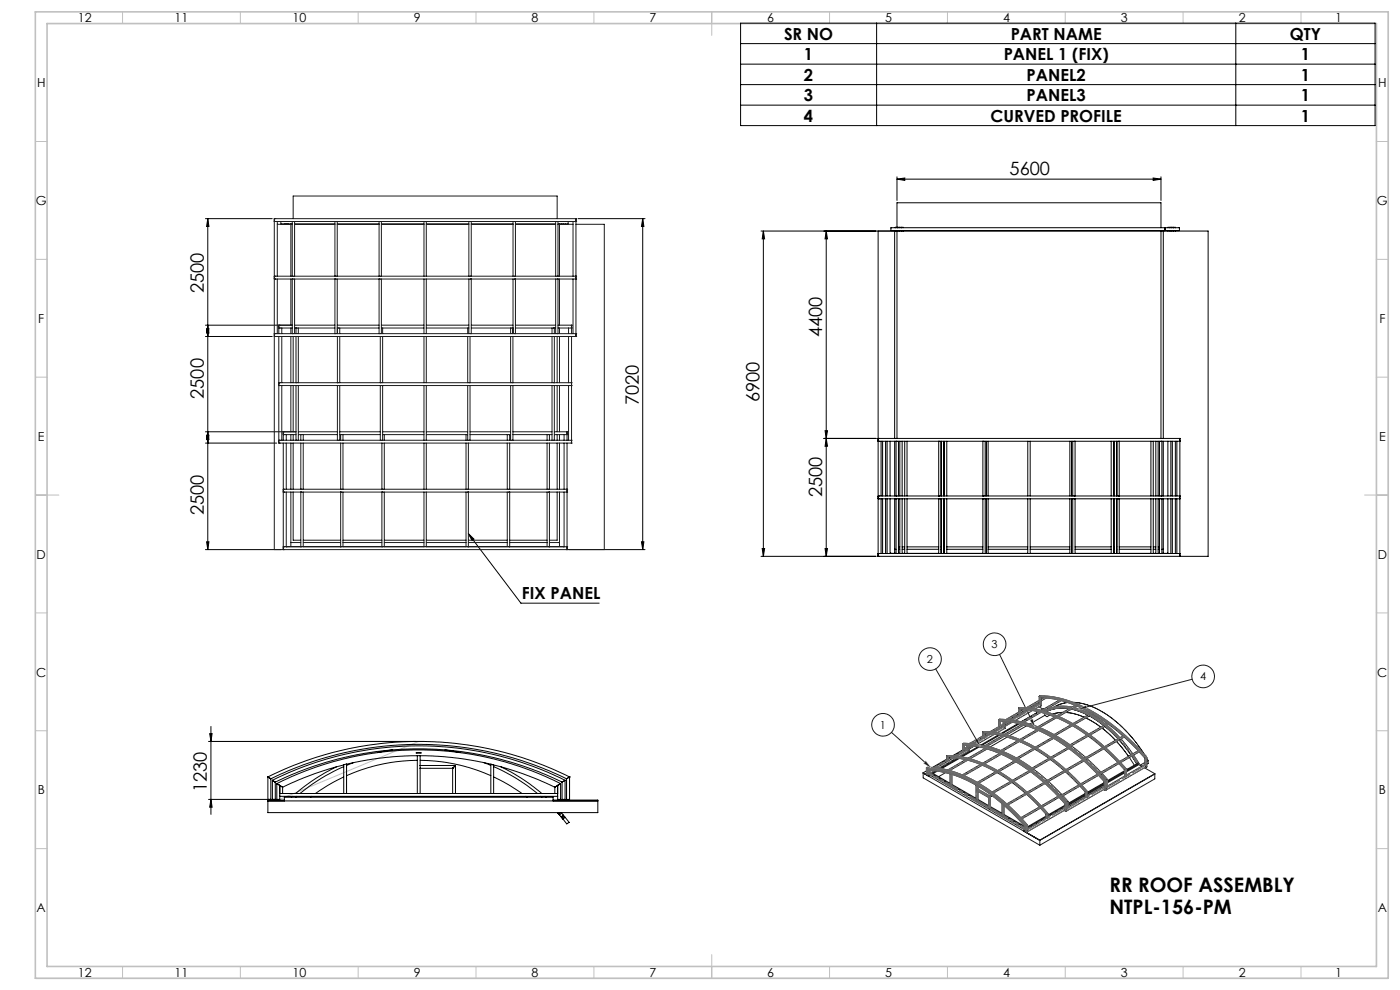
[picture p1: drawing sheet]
<svg xmlns="http://www.w3.org/2000/svg" width="594mm" height="420mm" viewBox="0 0 594 420" stroke-linecap="round" stroke-linejoin="round" font-family="sans-serif">
<defs><g id="words">
<g font-size="8.5">
<text x="470.7" y="378.5">RR ROOF ASSEMBLY</text>
<text x="470.7" y="387.9">NTPL-156-PM</text>
</g>
<g font-size="7.8">
<text x="428.3" y="74.3">5600</text>
<text x="86.5" y="124.5" transform="rotate(-90 86.5 124.5)">2500</text>
<text x="348.9" y="143.1" transform="rotate(-90 348.9 143.1)">4400</text>
<text x="86.5" y="169.2" transform="rotate(-90 86.5 169.2)">2500</text>
<text x="271" y="171.9" transform="rotate(-90 271 171.9)">7020</text>
<text x="322.2" y="170.6" transform="rotate(-90 322.2 170.6)">6900</text>
<text x="348.9" y="211" transform="rotate(-90 348.9 211)">2500</text>
<text x="86.5" y="218.7" transform="rotate(-90 86.5 218.7)">2500</text>
<text x="87.8" y="336.1" transform="rotate(-90 87.8 336.1)">1230</text>
</g>
<g font-size="7.1">
<text x="332.6" y="16.8">SR NO</text>
<text x="428.8" y="16.8">PART NAME</text>
<text x="547.3" y="16.8">QTY</text>
<text x="341.1" y="25.5">1</text>
<text x="425.8" y="25.5">PANEL 1 (FIX)</text>
<text x="551.9" y="25.5">1</text>
<text x="341.1" y="34.2">2</text>
<text x="435.6" y="34.2">PANEL2</text>
<text x="551.9" y="34.2">1</text>
<text x="341.1" y="42.9">3</text>
<text x="435.6" y="42.9">PANEL3</text>
<text x="551.9" y="42.9">1</text>
<text x="341.1" y="51.6">4</text>
<text x="420.3" y="51.6">CURVED PROFILE</text>
<text x="551.9" y="51.6">1</text>
<text x="221.5" y="254.3">FIX PANEL</text>
</g>
<g font-size="5.3">
<text x="33.1" y="9.5">12</text>
<text x="74.1" y="9.5">11</text>
<text x="124.1" y="9.5">10</text>
<text x="175.6" y="9.5">9</text>
<text x="225.6" y="9.5">8</text>
<text x="275.6" y="9.5">7</text>
<text x="325.6" y="9.5">6</text>
<text x="375.6" y="9.5">5</text>
<text x="425.6" y="9.5">4</text>
<text x="475.6" y="9.5">3</text>
<text x="525.6" y="9.5">2</text>
<text x="566.6" y="9.5">1</text>
<text x="15.7" y="37">H</text>
<text x="584.7" y="37">H</text>
<text x="15.2" y="87">G</text>
<text x="584.2" y="87">G</text>
<text x="16.2" y="137">F</text>
<text x="585.2" y="137">F</text>
<text x="16.1" y="187">E</text>
<text x="585.1" y="187">E</text>
<text x="15.5" y="237">D</text>
<text x="584.5" y="237">D</text>
<text x="15.4" y="287">C</text>
<text x="584.4" y="287">C</text>
<text x="16" y="337.1">B</text>
<text x="585" y="337.1">B</text>
<text x="15.5" y="387">A</text>
<text x="584.5" y="387">A</text>
<text x="33.1" y="414.5">12</text>
<text x="74.1" y="414.5">11</text>
<text x="124.1" y="414.5">10</text>
<text x="175.6" y="414.5">9</text>
<text x="225.6" y="414.5">8</text>
<text x="275.6" y="414.5">7</text>
<text x="325.6" y="414.5">6</text>
<text x="375.6" y="414.5">5</text>
<text x="425.6" y="414.5">4</text>
<text x="475.6" y="414.5">3</text>
<text x="525.6" y="414.5">2</text>
<text x="566.6" y="414.5">1</text>
</g>
<g font-size="4.7" fill="#010000">
<text x="420.7" y="275">3</text>
<text x="393.3" y="281.3">2</text>
<text x="509.2" y="288.7">4</text>
<text x="373.4" y="309.2">1</text>
</g>
</g></defs>
<g fill="none" stroke="#000" stroke-width=".42">
<path d="M87.2 92.8h28.3M88.2 92.8v140.4M88.2 92.8l.5 3.3h-1zM245.3 92.8h28.4M272.7 92.8l.5 3.3h-1zM272.7 92.8v140.4M87.2 138h36.8M87.7 139.5h1l-.5 3.3zM88.2 138l.5 3.3h-1zM87.2 142.8h28.3M87.2 183.2h38.4M87.2 188h30.2"/>
<path d="M87.7 184.7h1l-.5 3.3zM88.2 183.2l.5 3.3h-1zM87.2 233.2h32.1M87.7 229.9h1l-.5 3.3zM198.7 226.4l22.3 29.5h33.2M198.7 226.4l2.4 2.3-.8 .6zM241.4 233.2h32.3M272.2 229.9h1l-.5 3.3zM88.5 314.6h88.2M89 311.2h1l-.5 3.4zM89.5 308.2v37.3M88.5 339.1h29.1"/>
<path d="M89.5 339.1l.5 3.4h-1z"/>
</g>
<g fill="none" stroke="#191924" stroke-width=".42">
<path d="M116.5 94h.1M116.4 92.9v140.3h140v-138h-12M116.5 92.8l-.1 .1M116.5 92.8h.1M116.5 94h127.8M116.5 92.8h127.8M117.7 94v23.2M117.7 95.2h6.3M119.2 94l.1 1h4.7M120.9 95v.2M121.7 95v.2M122.4 95v.2"/>
<path d="M123.3 95v.2M123.4 95.2v22M124 94v23.2M124.4 92.8v-9.6h112v9.6M125 95h17.1M125 94v23.2M125 95.2h17.1M142.1 94v23.2M143.1 95h17.7M143.1 94v23.2M143.1 95.2h17.7M160.8 94v23.2"/>
<path d="M161.8 95h18.1M161.8 94v23.2M161.8 95.2h18.1M179.9 94v23.2M180.9 95h18M180.9 94v23.2M180.9 95.2h18M198.9 94v23.2M200 95h17.7M200 94v23.2M200 95.2h17.7M217.7 94v23.2"/>
<path d="M218.7 95h17.1M218.7 94v23.2M218.7 95.2h17.1M235.8 94v23.2M236.7 94v23.2M236.7 95.2h6.4M237.4 95.2v22M237.5 95v.2M238.3 95v.2M239.1 95v.2M239.9 95v.2M241.1 94l-.2 1h-4.2"/>
<path d="M243.1 94v23.2M244.3 92.8l.1 .1M244.3 94h.1M244.3 92.8h.1M244.4 93.8l-.1 .2M244.4 92.9v49.7M116.5 118.4h.1M116.5 117.2l-.1 .1M116.5 117.2h.1M116.5 118.4h127.8M116.5 117.2h127.8M117.7 118.4v23.2"/>
<path d="M123.4 118.4v19.6M124 118.4v23.2M125 118.4v23.2M142.1 118.4v23.2M143.1 118.4v23.2M160.8 118.4v23.2M161.8 118.4v23.2M179.9 118.4v23.2M180.9 118.4v23.2M198.9 118.4v23.2M200 118.4v23.2M217.7 118.4v23.2"/>
<path d="M218.7 118.4v23.2M235.8 118.4v23.2M236.7 118.4v23.2M237.4 118.4v19.6M243.1 118.4v23.2M244.3 117.2h.1M244.3 118.4h.1M118.4 139.2h.1M118.3 138.1v3.5M118.4 138l-.1 .1M118.4 138h.1M118.4 139.2h5.6"/>
<path d="M118.4 138h5.6M119.6 139.2v2.4M123.4 139.2v2.4M125 139.2h17.1M125 138h17.1M125.6 139.2v2.4M126.6 139.2v2.4M143.1 139.2h17.7M143.1 138h17.7M143.2 139.2v2.4M144.1 139.2v2.4M161.8 139.2h18.1"/>
<path d="M161.8 138h18.1M162.3 139.2v2.4M180.9 139.2h18M180.9 138h18M198.4 139.2v2.4M200 139.2h17.7M200 138h17.7M216.6 139.2v2.4M218.7 139.2h17.1M218.7 138h17.1M234.2 139.2v2.4M235.2 139.2v2.4"/>
<path d="M236.7 139.2h5.7M236.7 138h5.7M237.4 139.2v2.4M241.2 139.2v2.4M242.4 138l.1 .1M242.4 139.2h.1M242.4 138h.1M242.5 139l-.1 .2M242.5 138.1v3.5M116.5 142.8h.1M116.5 141.6h.1M116.5 141.6h127.8"/>
<path d="M116.5 142.8h127.8M118.3 142.8v45M119.6 142.8v19.6M123.4 142.8v19.6M124.4 142.8v19.6M125.6 142.8v19.6M126.6 142.8v19.6M143.2 142.8v19.6M144.1 142.8v19.6M161.4 142.8v19.6M162.3 142.8v19.6M179.9 142.8v19.6"/>
<path d="M180.9 142.8v19.6M198.4 142.8v19.6M199.4 142.8v19.6M216.6 142.8v19.6M217.6 142.8v19.6M234.2 142.8v19.6M235.2 142.8v19.6M236.4 142.8v19.6M237.4 142.8v19.6M241.2 142.8v19.6M242.5 142.8v45M244.3 141.6h.1"/>
<path d="M244.3 142.8h.1M244.4 142.6l-.1 .2M118.4 163.6h.1M118.4 162.4h.1M118.4 162.4h124M118.4 163.6h124M119.6 163.6v23.2M123.4 163.6v19.6M124.4 163.6v19.6M125.6 163.6v23.2M126.6 163.6v23.2M143.2 163.6v23.2"/>
<path d="M144.1 163.6v23.2M161.4 163.6v23.2M162.3 163.6v23.2M179.9 163.6v23.2M180.9 163.6v23.2M198.4 163.6v23.2M199.4 163.6v23.2M216.6 163.6v23.2M217.6 163.6v23.2M234.2 163.6v23.2M235.2 163.6v23.2M236.4 163.6v19.6"/>
<path d="M237.4 163.6v19.6M241.2 163.6v23.2M242.4 162.4h.1M242.4 163.6h.1M118.3 187.8l.1 .2M118.4 186.8h.1M118.4 188h.1M118.4 186.8h124M118.4 188h124M120.3 184.4h.1M120.2 183.3v3.5M120.2 188v45"/>
<path d="M120.3 183.2l-.1 .1M120.3 183.2h.1M120.3 184.4h5.3M120.3 183.2h5.3M121.5 184.4v2.4M121.5 188v19.6M123.4 184.4v2.4M123.4 188v19.6M124.4 184.4v2.4M124.4 188v19.6M126.6 184.4h16.6M126.6 183.2h16.6"/>
<path d="M127.6 184.4v2.4M127.6 188v19.6M128.7 184.4v2.4M128.7 188v19.6M144.1 184.4h17.3M144.1 183.2h17.3M144.5 184.4v2.4M144.5 188v19.6M145.5 184.4v2.4M145.5 188v19.6M162 188v19.6M162.3 184.4h17.6"/>
<path d="M162.3 183.2h17.6M163.1 184.4v2.4M163.1 188v19.6M179.9 188v19.6M180.9 188v19.6M180.9 184.4h17.5M180.9 183.2h17.5M197.7 184.4v2.4M197.7 188v19.6M198.7 188v19.6M199.4 184.4h17.2M199.4 183.2h17.2"/>
<path d="M215.2 184.4v2.4M215.2 188v19.6M216.3 184.4v2.4M216.3 188v19.6M217.6 184.4h16.6M217.6 183.2h16.6M232.1 184.4v2.4M232.1 188v19.6M233.1 184.4v2.4M233.1 188v19.6M235.2 184.4h5.3M235.2 183.2h5.3"/>
<path d="M236.4 184.4v2.4M236.4 188v19.6M237.4 184.4v2.4M237.4 188v19.6M239.3 184.4v2.4M239.3 188v19.6M240.5 183.2l.1 .1M240.5 183.2h.1M240.5 184.4h.1M240.6 183.3v3.5M240.6 188v45M242.4 186.8h.1"/>
<path d="M242.4 188h.1M242.5 187.8l-.1 .2M120.3 208.8h.1M120.3 207.6h.1M120.3 208.8h120.2M120.3 207.6h120.2M121.5 208.8v23.2M123.4 208.8v23.1M124.4 208.8v20.4h3.2M127.6 208.8v23.2M128.7 208.8v23.2M144.5 208.8v23.2"/>
<path d="M145.5 208.8v23.2M162 208.8v23.2M163.1 208.8v23.2M179.9 208.8v23.2M180.9 208.8v23.2M197.7 208.8v23.2M198.7 208.8v23.2M215.2 208.8v23.2M216.3 208.8v23.2M232.1 208.8v23.2M233.1 208.8v23.2M236.4 208.8v20.4h-3.3"/>
<path d="M237.4 208.8v23.1M239.3 208.8v23.2M240.5 207.6h.1M240.5 208.8h.1M240.6 208.7l-.1 .1M120.3 232h.1M120.2 233l.1 .2M120.3 233.2h.1M120.3 232h120.2M121.5 231.9h6.1M121.6 231.9l-.1 .1M121.6 231.9h.1"/>
<path d="M123.4 230.2h4.2M128.7 231.9h15.8M128.7 230.2h15.8M128.7 229.2h15.8M145.5 231.9h16.5M145.5 230.2h16.5M145.5 229.2h16.5M163.1 231.9h16.8M163.1 230.2h16.8M163.1 229.2h16.8M180.9 231.9h16.8M180.9 230.2h16.8"/>
<path d="M180.9 229.2h16.8M198.7 231.9h16.5M198.7 230.2h16.5M198.7 229.2h16.5M216.3 231.9h15.8M216.3 230.2h15.8M216.3 229.2h15.8M233.1 231.9h6.2M233.1 230.2h4.3M239.2 231.9l.1 .1M239.2 231.9h.1M240.5 232h.1"/>
<path d="M240.5 233.2h.1M240.6 233l-.1 .2M424.1 277.7l13.5 27.7M397 283.8l17.2 29.8M440.8 299.8l1.7 1.1M440.9 298.5l.6 .1M440.9 295.4v1.7M440.9 297.8v.6M440.9 298.5l-3.5 2M440.9 295.4l.4 .5M440.9 298.4v.1M441.3 295.2l-.4 .2"/>
<path d="M441.3 295.2a52.8 52.8 0 0 1 31.3 12.8l7.4 6.4 6.6 6.9M441.3 295.2h.1M441.3 295.9l.1 .1M441.4 296h1.4M441.5 299.5h.1M441.5 299.5l-2.4 1.3M441.5 298.6v.9M441.5 298.6v.1M441.7 297.4v1.9l-.2 .2M441.7 296v.6M443.9 296.1l-7.4 4.3M443.9 296.1l5.5 .9"/>
<path d="M443.9 296.1l-.3-.6-8.2 4.8M450.3 297.2l-7.6 4.4M450.3 297.2l5.9 2M450.3 297.2l-.3-.5-8.1 4.7M453 298l-3.3 .8-2.5 1.2M453 298h.1M454.8 300a15.9 15.9 0 0 0-11.4 1.5M455.3 298l4.1 .5 3.9 1.3 5.2 2.6 3.2 2.3 4.7 4 3.7 3.9 5.7 7.8M456.6 298.9l-8.1 4.8M456.6 298.9h.1M456.7 298.9l.3 .6M456.9 299.5l6.1 3"/>
<path d="M457 299.5l-7.8 4.5M457 299.5h.1M505.8 288.2l-44.9 11.7M378.2 310.7l14.2 12.7M408.4 315.6v3M408.4 315.6l.3 .5M408.4 318.2l-4.2 2.4M408.4 315.6h.1M408.7 315.4l-.3 .1M408.7 315.3a52.7 52.7 0 0 1 31.5 13.3l7.2 6.5 5.2 5.6M408.7 316.1h.1M408.7 315.3v.1"/>
<path d="M408.8 316.1a51.2 51.2 0 0 1 30.3 12.7l5.9 5.1 6.8 7.1M409 318.1v.1M409.2 316.1l-.2 2M410.3 316.9l-1.1 .7M410.3 316.2v1.2M410.6 316.2l.1 .1M410.7 316.4h.1M410.7 316.4h1.4M410.8 318.7h.1M410.8 318.7l-3.8 2.2M410.8 317.9l.1 .8M410.9 318.6l-.1 .1"/>
<path d="M411.1 318.6l-.2 .1M411.1 318.6h.1M411.1 316.4v.6M411.1 317.7v.8M411.2 316.4h-.1M411.4 315.5h.1M412.2 316.4l-7.5 4.3M413.2 316.5l-7.4 4.3M413.3 316.5l-2.2 1.3M413.3 315.7l4.6 .7M415 316.8l-7.4 4.2M415.5 316.9l-7.4 4.2"/>
<path d="M417 313l-4.4 2.6M417 310.6v1.6M417 312.9v.1M417 313l.4 .3M417 310.6l.4 .5M417.3 310.4l-.3 .2M417.3 310.4h.1M417.4 310.4a53 53 0 0 1 31.4 13.2l7.2 6.5 5.3 5.6M417.4 311.1h.1M417.4 313.3h.1M417.4 311.1l1.3 .1M417.6 316.5h.1"/>
<path d="M417.8 312.5v.6l-.4 .2M417.8 311.2v.5M418 317.5l-7.3 4.2M418.8 316.6l5.8 1.8M418.9 317.7l-7.3 4.2M419.9 311.3l-7.5 4.3M419.9 311.3l5.3 .9M419.9 311.3l-.3-.6-8.2 4.8M420 310.5h.1M420.1 311.3l-2.3 1.3M421.9 311.5l-7.4 4.3M423.6 311.8l-7.4 4.2"/>
<path d="M423.7 305.4v2.9M423.7 309.1v.1M423.7 305.5l.3 .4M423.7 305.3v.2M424 305.2l-.3 .1M424 305.2a51.8 51.8 0 0 1 30.3 11.9l8.5 7.3 6.5 6.9M424 305.2h.1M424.1 305.9h.1M424.1 319.6l-7.2 4.2M424.1 311.9l-7.4 4.2M424.1 305.9a53 53 0 0 1 31.2 13.1l6.1 5.2 7.1 7.4M424.4 308.7v.1"/>
<path d="M424.5 305.9v2M424.8 320l-7.1 4.1M425.1 319.1h-.1M425.1 319.1h.1M425.1 319.1l.3 .3M425.3 318.7l5.9 2.9M425.6 306v1.2M425.6 308v.1M425.6 308.1l-4.4 2.5M425.6 308.1l.6 .1M425.8 311.8l-8.2 4.7M425.8 311.8h.1"/>
<path d="M425.8 311.8l.3 .5M425.9 306l1.5 .2M426.1 312.4l-7.7 4.4M426.1 312.4l5.7 1.9M426.1 312.3v.1M426.2 309.1h.1M426.2 309.1l-3.1 1.8M426.2 308.3h.1M426.2 308.2v.9M426.2 311.6h.1M426.4 308.9l-.2 .2M426.4 308.9h.1"/>
<path d="M426.4 306.2v.6M426.4 307.5v1.4M426.8 305.3h.1M427.3 312.7l-7.2 4.2M427.5 306.2l-7.5 4.3M428.5 306.3l-7.4 4.3M428.5 306.3h.4M428.5 306.3h.1M429.1 305.6l4.3 .6M429.4 306.4l-3 1.7M432 306.9l-7.4 4.3M432.3 302.8v.6l.8 .1"/>
<path d="M432.3 300.4v1.7M432.3 303.4l-3.6 2.1M432.3 300.4h.1M432.3 300.4l.4 .5M432.5 307l-7.4 4.3M432.5 314.6l5.9 2.9M432.5 314.5l-.3-.5-8.2 4.7M432.5 314.6l-7.8 4.4M432.5 314.5v.1M432.6 300.2l-.3 .2M432.7 300.2h.1M432.7 300.2a52.2 52.2 0 0 1 30.3 12l7.3 6.1 7.6 8"/>
<path d="M432.7 300.9l1.5 .1M432.7 300.2h-.1M432.7 300.9h.1M433.1 301v.6M433.1 302.3v1.1M433.1 303.4v.1M433.2 306.4h.1M433.5 307.3l-7.3 4.3M434.3 306.4l6 2M434.4 307.6l-7.3 4.2M435 300.5l-8.2 4.8M435 300.5l.3 .5"/>
<path d="M435 300.5h.1M435.3 301.1l-7.5 4.3M435.3 301.1l5.5 .9M435.3 301.1h.1M435.4 300.3h.1M435.6 307.9l-7.3 4.3M436.2 301.2l-3.1 1.8M438 301.4l-7.4 4.3M439 317.9l6 3.9M439.8 308.6l8.2-4.7 .3 .2v.4l-7.8 4.4M439.9 309.6l-7.3 4.1M440.6 309.9l-7.2 4.2"/>
<path d="M440.6 302l-7.4 4.2M440.8 309v.1M440.8 309h.1M440.9 309l.2 .2M441 308.7l6.2 3M441.1 309.2h.1M441.7 302.2l5.9 2M441.7 302.2l-.3-.6-8.2 4.8M441.7 302.2l-7.6 4.4M441.7 302.2h.1M443.1 300.7l-1.5 .7M443.3 303.5l-6.4 3.7"/>
<path d="M443.3 301.3v.5M443.3 302.7v.8M443.3 303.5l1 .5M443.4 301.5h.1M443.4 301.5l-.1 .1M443.5 301.5h.1M443.5 301.5h-.1M443.8 302h.1M443.9 301.3l-.6 .3M444.1 301.8l-.3 .2M444.1 301.8h.1M444.4 303.9l-.1 .1"/>
<path d="M445.5 303.4l-1.2 .6M446.4 312.9l-7.2 4.1M447 313.2l-7.2 4.2M447.4 312.3l-.1 .1M447.4 312.3h.1M447.4 312.3l.3 .4M447.8 312l6.2 4M448.3 304.5l6.1 3M450.9 302.2l-4.2 .7M452.2 302.2h.1M452.2 302.2l3.3 .5 4.5 1.6M453 317.2l-7.2 4.1"/>
<path d="M453.5 317.6l-7.2 4.1M453.6 300.7l-2.2-.3-3.5 .2-3.8 1.2M453.7 300.6a15.4 15.4 0 0 0-9.6 1.2M454.1 316.7l.2 .4M454.6 316.4l6.1 5M454.6 300.8l3.4 1 3.5 1.6M454.7 300.8l3.1 .8 3.8 1.7M454.7 307.3l-8.1 4.7M454.7 307.3h.1M454.8 307.3l.3 .5M455 307.9l6.2 4M455 307.9l-7.8 4.5"/>
<path d="M455.1 307.8l-.1 .1M455.7 300.2l3.7 1.2 3.1 1.4M460.7 304.6l6.3 3.9M461.5 311.7l-8.2 4.7M461.5 311.7h.1M461.5 311.7l.3 .5M461.8 312.3l6.1 4.9M461.8 312.3l-7.9 4.5M461.8 312.3h.1M463.1 303.2l6 4.1M463.4 302.3l-8.2 4.7M463.4 302.3h.1"/>
<path d="M463.4 302.3l.3 .6M463.7 302.9l6.1 4M463.7 302.9l-7.9 4.5M467.6 308.9h.1M467.6 308.9l5.7 5.2M468.1 317.1l-8.1 4.7M468.1 317.1h.1M468.1 317.1l.3 .1M468.3 307.7l-6-4 6 4.1M468.3 317.7l6 5.8M468.4 317.6l-7.9 4.6M468.5 317.3h.1"/>
<path d="M468.4 317.6h.1M468.5 317.3v.3M468.6 316.8l8.1-4.7 .4 .2v.3l-8 4.6M468.8 317h.1M468.8 308.2l5.6 5.3M468.9 308.2l5.6 5.2M469.7 307.7l5.5 5.3M470.1 306.7l-8.1 4.7M470.1 306.7h.1M470.1 306.7l.3 .6M470.4 307.3l6.1 5M470.4 307.3l-7.9 4.5"/>
<path d="M470.4 307.3h.1M473.7 314.6l5.1 6.3M474.8 314l5 6.3M474.9 313.9l5 6.3M475.6 313.5l5 6.3M477 312.7l5.9 5.8M483.1 318.4l-8.1 4.7M483.1 318.4h.1M483.2 318.4l.2 .5-8 4.6M483.3 319l2.4 2.6M391.7 327.9l2.5 1.4M391.7 327.9v2.1l49.5 28.6"/>
<path d="M393.1 328.5l.7 .1M393.1 325.8v2.7M393.1 327l-1.4 .9M393.1 325.7l.4 .6M393.1 328.5h.1M393.4 325.6l-.3 .1M393.4 325.5a47.9 47.9 0 0 1 28.5 11.3l6.9 5.8 7.2 7.5M393.4 325.5v.1M393.5 325.5l-.1 .1M393.5 326.3v1.9M393.5 328.2l41.7 24.1M393.5 326.3a49.9 49.9 0 0 1 29.3 12.2l6.9 6 5.5 5.9"/>
<path d="M393.5 327.7h.1M393.5 328.2h.1M393.5 327.7h.8M393.5 326.4l.3 .4M393.5 326.3v.1M393.8 328.3v.3M393.8 326.8l3.5 .3 5.8 1.2M393.8 326.8l.1 .1M393.9 328.5l-.1 .1M394.2 329.3v.1M394.3 327.7l8.8 5-7.9-4.5M394.3 327.7h.1"/>
<path d="M394.4 326.9l-.1 .8M394.8 328.9l-.6 .4M394.9 329l-.7 .4M395.2 328.2h.1M396.1 325.6l.1 .1M396.5 327l-1.7 1M397.1 327.1l-1.9 1.1M397.7 327.1l-1.8 1.1 7.2 4.1M401.2 327.8l-3 1.7M401.7 320.8v1.6M401.7 322.1l-6.1 3.5M401.7 320.8l.4 .5"/>
<path d="M402 320.6l-.3 .2M402 320.6h.1M402.1 320.6a49.5 49.5 0 0 1 29.4 11.9l7 6.1 6.1 6.5M402.1 321.3h.1M402.1 326.7h.1M402.1 321.3l1.4 .1M402.5 321.3v.7M402.9 321.4l-.4 .2M403.1 328.3v5M403.1 333.3h.1M403.1 328.3h.1M403.1 328.3a67.9 67.9 0 0 1 30.7 21.1l1 1.1"/>
<path d="M403.1 333.3h.8M403.9 328.6v4.7M403.9 333.3l10.2 5.9M403.9 332.8l10.2 5.9M403.9 333.2l10.2 5.9M403.9 333.3h.1M404.3 320.9l-8.2 4.7M404.3 320.9h.1M404.4 320.9l.2 .6M404.6 321.5l-7.4 4.3M404.6 321.5l5.1 .8M404.7 320.7h.1"/>
<path d="M404.8 320.7h.1M405.8 321.6l-7.4 4.3M406.5 321.7l-7.5 4.3M407 321.8l-7.5 4.3M410.3 321.9l-8.2 4.8M410.3 321.9v.1M410.3 322l.3 .1M410.6 322.5l-7.7 4.4M410.6 322.2v.3M410.6 322.5l5.4 1.8M410.6 322.2h.1M410.6 322.5h.1"/>
<path d="M410.7 321.7h.1M414.1 333.1v6.5M414.1 333.1l.4 .2M414.1 333.1h.1M414.1 339.6v.1M414.2 333.1h.1M414.2 333.1l.3 .2M414.5 333.3h.1M414.5 335.5h.1M414.5 335.5l4.9 2.8M414.9 334.8l-.4 .3v.4M414.9 339.6l-.4 .3-.4-.2"/>
<path d="M414.9 334.8l5.3 3M414.9 333.6v1.2M414.9 335.7v3.9M414.9 339.6l4.5 2.6M414.9 339.6l4.5 2.5M414.9 339.1l4.5 2.7M414.9 334.8h.1M414.9 339.6h.1M416.8 324.6l5.6 2.8M416.8 324.6l-.3-.6-8.2 4.8M416.8 324.6l-7.8 4.5M416.8 324.6h.1"/>
<path d="M419.4 338.3v4.4M419.6 338.2l-.2 .1M420.2 337.8h.1M420.2 337.8v4.9M420.2 337.9l-.7 .4M420.2 337.8l-.1 .1M422.8 327.2l-8.2 4.7M422.8 327.2h.1M422.8 327.2l.3 .5M423.1 327.8l5.7 3.7M423.1 327.7l-7.8 4.6M423.1 327.7h.1"/>
<path d="M429.4 331.9l5.6 4.6M429.4 331.9l-7.9 4.6M429.4 331.9l-.3-.6-8.2 4.7M430.4 322.8l-7.2 4.1M430.6 322l8.1-4.7 .4 .2v.3l-7.9 4.6M431 323.2l-7.1 4.1M431.4 322.2l.3 .5M431.9 322l6 3.9M435.3 336.4l-8.2 4.7M435.3 336.4h.1M435.3 336.4l.3 .5M435.5 337l5.5 5.4"/>
<path d="M435.6 336.9l-8 4.6M435.6 336.9h.1M436 336.3h.1M436.7 326.9l-7.2 4.2M437.3 327.4l-7.2 4.1M438 326.9h.1M438 326.5v.4M438.4 326.3l6 4.8M442.9 332l-7.1 4.1M443.4 332.4l-7.1 4.1M443.8 331.7h.1M444.2 331.9l5.5 5.5 .2-.2"/>
<path d="M444.2 331.9h.1M444.3 331.9h.1M444.9 331.5l5.7 5.7M445.6 322.2l5.9 4.7M445.6 322.1l-7.9 4.6M445.6 322.1l-.3-.5-8.1 4.7M448.9 337.8l-7.2 4.1M449.4 338.3l-7.2 4.1M449.9 337.2h.1M449.9 337.2l.2 .2M450 337.7l.1 .1M450.1 337.4h.1"/>
<path d="M451 337.6l2.2 2.5M451.7 326.8l-8.1 4.7M451.7 326.8h.1M451.8 326.8l.3 .5M452 327.4l5.7 5.6M452.1 327.4l-8 4.5M452.1 327.3v.1M452.4 326.7h.1M452.4 326.7l.1 .1M458.2 333.5l2.2 2.5M458.3 333.4l-8 4.6 2.1 2.4M458.3 333.4l-.4-.5-8.1 4.7"/>
<path d="M458.3 333.4h.1M458.6 332.8h.1M458.6 332.8l.1 .1M459.4 322.4l-7.2 4.1M459.9 322.8l-7.1 4.2M460.1 321.9l.1 .1M460.2 322h.1M460.4 336v2.1M460.4 338.2l-7.8 4.4M460.4 337.5l-7.2 4.2M460.4 337.1l-7.2 4.1M460.4 336.6l-7.2 4.2"/>
<path d="M460.4 338.1h.1M460.4 336h.1M460.5 338.2l.3 .2M460.7 322.4h.1M460.7 322.1v.3M460.8 335.9l-.3 .1M460.8 338.4h.1M460.8 335.9h.1M460.9 335.9h-.1M461.2 321.8l5.9 5.8M461.3 335.7l-.4 .2M461.3 338.2l-.4 .2"/>
<path d="M461.3 338.2h.1M461.3 335.7h.1M461.3 335.7v2.5M465.7 328.5l-7.2 4.1M466.1 328.9l-7.2 4.2M466.5 328.2l.1 .1M466.9 328.5h.1M467.3 329l1.8 2M467.5 328.1l2.4 2.6M468.5 331.6v3.6h.7M468.5 333.5l-7.2 4.2M468.5 334.8l-16 9.2"/>
<path d="M468.5 332.9l-7.2 4.2M468.5 332.4l-7.2 4.2M468.5 332l-7.2 4.2M468.5 331.6h.1M468.8 331.5l-.3 .1M468.9 331.5h-.1M469.1 331h.1M469.3 331.3l-.4 .2M469.3 331.3h.1M469.3 331.3l-.1 3.9M469.3 333.3l.4 .3M469.4 331h-.3"/>
<path d="M469.5 330.9l-.1 .1M469.6 333.3l.1 .1M469.9 330.7l-.4 .2M469.9 330.7v2.8M469.9 330.7h.1M474.7 323.9l2.4 2.7M474.8 323.9l-7.9 4.6M474.8 323.9l-.3-.6-8.1 4.7M475.2 323.2h.1M475.2 323.2l.1 .1M477.1 326.6v2.7M477.1 329.3l-7.8 4.5"/>
<path d="M477.1 327.9l-7.2 4.2M477.1 327.4l-7.2 4.2M477.1 327l-7.2 4.2M477.1 329.3h.1M477.1 326.6h.1M477.1 329.3l.4 .2M477.5 326.5l-.4 .1M477.5 326.5h.1M477.5 329.5h.1M477.9 326.3v3M477.9 326.3l-.3 .2M477.9 329.3l-.3 .2"/>
<path d="M477.9 326.3h.1M477.9 329.3h.1M479.2 321.4l2.1 3.2M480.2 320.8l2 3.2M480.3 320.8l2.1 3.2M481 320.3l2.2 3.6M483.2 324.4l-5.3 3.1M483.2 324.4l1.2 .7M483.2 323.9l-5.3 3.1M483.2 323.9v.5M483.2 323.9l-.3-.2-5 2.8M483.2 323.9l.4 .7"/>
<path d="M485.6 325.7l4.4 2.5M485.7 324.3l.6 .2v.8M485.7 321.6v2.7M485.7 324.3l-7.8 4.5M485.7 323.5l-2 1.1M485.7 321.6h.1M485.7 324.3h.1M485.8 320.4h.1M486.1 321.5l-.4 .1M486.2 321.5h-.1M486.3 325.3h.1M486.3 325.3l-17.1 9.9"/>
<path d="M486.3 324.5h.1M486.5 321.3l-.3 .2M486.5 325.2l-.2 .1M486.6 321.3v3.9M486.6 321.3h.1M486.6 325.2h-.1M486.6 321.7l.6 1M486.6 321.3h-.1M487.2 322.7l-.6 .3M487.2 322.7v1.2l-.6 .3M490 328.4l-48.8 28.1-49.5-28.5 2.5 1.4M490 328.2l-48.8 28.2"/>
<path d="M490 328.2v2.2l-48.8 28.2M419.4 342.7h.1M420.2 342.7h-.7M420.2 342.6l5 2.9M420.2 342.2l5 2.8M420.2 342.7h.1M425.2 346l.3 .2M425.2 346h.1M425.2 340.9l.3 .4M425.5 341.3l-.3-.4v5.1M425.5 346.2h.1M425.5 341.3h.1"/>
<path d="M425.9 346l-.3 .2M425.9 346h.1M426 341.6v4.4M426 346l8.8 5.1M426 345.5l8.8 5.1M426 345.9l8.8 5.1M427.3 341.2l.1 .1M427.4 341.3h.1M433.1 346.9l8.2-4.7 .3 .2v.4l-8 4.6M433.3 347.1h.1M433.3 347.1l.1 .1M434.4 352.5v.2"/>
<path d="M434.4 352.5l6.8 3.9M434.8 351.6l.4 .2v.4M434.8 350.5v1.1M434.8 350.5h.1M434.8 351.6h.1M435 352.2l-.6 .3M435.1 350.4l-.3 .1M435.1 350.4h.1M435.2 352.2v.1M435.2 350.4v2.4l.7 .1M435.2 350.4h.1M435.2 351.8h.1"/>
<path d="M435.2 352.2h.1M435.5 350.4h-.3M435.6 350.3l-.1 .1M436 350.1l-.4 .2M436 352l-.1 .9M436 350.1h.1M436 352h.1M436 350.1v1.8M441.2 356.4v2.2M441.5 342.8l2.3 2.6M441.9 342.1h.1M442 342.1v.1"/>
<path d="M443.8 345.4v1.6M443.8 347l-7.8 4.5M443.8 346.7l-7.8 4.5M443.8 346.2l-7.8 4.5M443.8 347h.1M443.8 345.4h.1M443.8 347l.4 .2M444.2 345.4h-.4M444.2 347.2h.1M444.2 345.4h.1M444.3 345.3l-.1 .1M444.6 345.1v1.9"/>
<path d="M444.6 345.1l-.3 .2M444.6 347l-.3 .2M444.6 345.1h.1M444.6 347h.1M451.8 344l.7 .1M451.8 341v3M451.8 342.4l-7.2 4.1M451.8 343.7l-15.9 9.2M451.8 342l-7.2 4.2M451.8 341.6l-7.2 4.2M451.8 341h.1M451.8 344h.1"/>
<path d="M452.2 340.9l-.4 .1M452.3 340.9h-.1M452.4 340.4h.1M452.6 340.7l-.3 .2M452.6 343.2l-.1 .9M452.6 340.7h.1M452.6 342.1l.3 .1M452.6 340.7v2.4M452.6 343.1v.1M452.8 340.4h-.4M452.9 340.3l-.1 .1M453 342.2h.1"/>
<path d="M453 342.2v.3M453 342.2h-.1M453.2 340.2l-.3 .1M453.2 340.1v2.2M453.2 340.1h.1M453.2 340.1v.1"/>
<circle cx="374.6" cy="307.5" r="4.8"/>
</g>
<path d="M480.6 319.8l-5-6.3M450.2 337.3l-5.7-5.6M450.6 337.2l-5.8-5.7M452 326.9l-6.3-5.2M457.8 333l-5.8-5.6M479.9 320.2l-5-6.3M480.2 320.1l-5-6.4M480.2 320l-4.9-6.3" fill="none" stroke="#6a6a6a" stroke-width=".42" stroke-dasharray="6.3 1.3 1.3 1.3 1.3 1.3" stroke-dashoffset="5.5" stroke-linecap="butt"/>
<g fill="none" stroke="#6a6a6a" stroke-width=".42" stroke-dasharray="6.3 1.3 1.3 1.3 1.3 1.3" stroke-linecap="butt">
<path d="M442.9 296l-1.6-.1M443.6 295.6l-2.6-.1M412.2 316.3h-1.5M417.9 316.4l-4.4-.7M418.8 311.1h-1.4M419.5 310.7l-2.5-.1M424.1 318.7l-2.8-1M427.4 306.2l-1.4-.1M433.4 306.2l-4.1-.6M434.2 300.9h-1.5M434.9 300.5l-2.6-.1M439.9 308.6l-.9-.3"/>
<path d="M440 308.6l-4.3-1.5M403.6 321.3h-1.5M404.3 320.9l-2.6-.1M443.6 331.5l-2.2-2M460.5 336l-2.3-2.5M460.8 335.9l-2.5-2.8M466.4 328l-2.7-2.7M469.1 331l-2.2-2.5M469.5 330.9l-2.4-2.6M469.6 330.9l-2.4-2.6M469.9 330.7l-2.4-2.6M477.1 326.6l-2.3-2.7"/>
<path d="M477.5 326.5l-2.7-2.9M482.4 324l-2.1-3.3M482.6 323.8l-2.1-3.2M482.7 323.8l-2.1-3.3M483.2 323.8l-2.2-3.5M485.8 321.6l-2.4-2.7M486.1 321.5l-2.6-2.9M443.8 345.4l-2.3-2.6M444.2 345.3l-2.6-2.8M452.5 340.4l-2.2-2.4M452.8 340.4l-2.2-2.5M452.9 340.3l-2.2-2.5"/>
<path d="M453.2 340.1l-2.2-2.5"/>
</g>
<path d="M483.3 318.4l-6.2-6.1M474.7 323.4l-6.2-6.1" fill="none" stroke="#6a6a6a" stroke-width=".42" stroke-dasharray="6.3 1.3 1.3 1.3 1.3 1.3" stroke-dashoffset="5.1" stroke-linecap="butt"/>
<path d="M467.9 317.2l-6.1-4.9M476.5 312.2l-6.1-4.9M435.5 336.4l-6.1-4.9M450.1 337.3l-5.7-5.5M460.3 321.6l-6.1-5M460.7 321.4l-6.1-5" fill="none" stroke="#6a6a6a" stroke-width=".42" stroke-dasharray="6.3 1.3 1.3 1.3 1.3 1.3" stroke-dashoffset="5.6" stroke-linecap="butt"/>
<path d="M482.9 318.5l-5.9-5.8M466.7 327.8l-5.9-5.7M466.8 327.8l-6-5.8M467.1 327.6l-5.9-5.8M474.3 323.4l-5.9-5.8M441.5 342.3l-5.9-5.7" fill="none" stroke="#6a6a6a" stroke-width=".42" stroke-dasharray="6.3 1.3 1.3 1.3 1.3 1.3" stroke-dashoffset="5.4" stroke-linecap="butt"/>
<path d="M458.2 333l-6.1-6" fill="none" stroke="#6a6a6a" stroke-width=".42" stroke-dasharray="6.3 1.3 1.3 1.3 1.3 1.3" stroke-dashoffset="5.3" stroke-linecap="butt"/>
<path d="M443.9 331.3l-5.8-4.8M444 331.3l-5.9-4.8M444.3 331.1l-5.9-4.8M449.7 337.3l-5.5-5.3M451.5 326.9l-5.9-4.8M460.2 321.6l-5.9-4.8M441.1 342.3l-5.5-5.4" fill="none" stroke="#6a6a6a" stroke-width=".42" stroke-dasharray="6.3 1.3 1.3 1.3 1.3 1.3" stroke-dashoffset="5.7" stroke-linecap="butt"/>
<path d="M445 321.7l-5.9-3.9" fill="none" stroke="#6a6a6a" stroke-width=".42" stroke-dasharray="6.3 1.3 1.3 1.3 1.3 1.3" stroke-dashoffset="6" stroke-linecap="butt"/>
<path d="M435.1 336.5l-5.7-4.6" fill="none" stroke="#6a6a6a" stroke-width=".42" stroke-dasharray="6.3 1.3 1.3 1.3 1.3 1.3" stroke-dashoffset="5.9" stroke-linecap="butt"/>
<path d="M428.8 331.5l-5.7-3.7" fill="none" stroke="#6a6a6a" stroke-width=".42" stroke-dasharray="6.3 1.3 1.3 1.3 1.3 1.3" stroke-dashoffset="3.4" stroke-linecap="butt"/>
<g fill="none" stroke="#6a6a6a" stroke-width=".42" stroke-dasharray="6.3 1.3 1.3 1.3 1.3 1.3">
<path d="M441 298.5v-.7M441 297.1v-1.6M441 298.5l-3.6 2M441 295.4h.3M441.3 295.2h.3M441.3 295.4h.4M441.3 298.7v-1.1M441.3 296.9v-1M441.3 298.7l-3.3 1.9M441.4 298.7v-1.1M441.4 296.8v-.8M441.5 298.7l-3.4 1.9"/>
<path d="M441.5 299.4l-2.4 1.4M441.6 295.2h.4M441.7 295.4h.3M441.7 299.3v-1.9M441.7 296.6v-.6M442 295.2h.3M442 295.4h.4M442.3 295.2h.4M442.4 295.4h.3M442.7 295.2h.4M442.7 295.4h.4M443.1 295.2l.3 .1"/>
<path d="M443.1 295.4l.3 .1M443.4 295.3h.4M443.4 295.5h.4M443.7 295.6h.1M443.8 295.3h.3M443.8 295.6h.4M443.8 295.5h.4M444 296l.1 .1M444.1 296.1h.4M444.1 295.3h.4M444.2 295.6l.3 .1M444.2 295.5l.3 .1"/>
<path d="M444.5 296.1h.3M444.5 295.3l.4 .1M444.5 295.7h.4M444.5 295.6h.4M444.8 296.1l.4 .1M444.9 295.4h.3M444.9 295.7h.3M444.9 295.6l.3 .1M445.2 296.2h.3M445.2 295.4l.4 .1M445.2 295.7l.4 .1M445.2 295.7h.4"/>
<path d="M445.5 296.2l.4 .1M445.6 295.5h.3M445.6 295.8h.4M445.6 295.7l.4 .1M445.9 296.3h.4M445.9 295.5l.4 .1M446 295.8l.3 .1M446 295.8h.3M446.3 296.3l.3 .1M446.3 295.6h.4M446.3 295.9l.4 .1M446.3 295.8l.4 .1"/>
<path d="M446.6 296.4h.4M446.7 295.6l.3 .1M446.7 296h.4M446.7 295.9h.4M447 296.4l.3 .1M447 295.7l.4 .1M447.1 296l.3 .1M447.1 295.9l.4 .1M447.3 296.5l.4 .1M447.4 300l.3-.1M447.4 295.8h.4M447.4 296.1l.4 .1"/>
<path d="M447.5 296l.3 .1M447.7 299.9l.3-.1M447.7 296.6l.4 .1M447.8 295.8l.4 .1M447.8 296.2h.4M447.8 296.1l.4 .1M448 300l.4-.1M448 299.8h.4M448.1 296.7h.3M448.2 295.9l.3 .1M448.2 296.2l.4 .1M448.2 296.2h.4"/>
<path d="M448.3 300h.4M448.4 299.9h.3M448.4 299.8l.3-.1M448.4 296.7l.4 .1M448.5 296h.4M448.6 296.3l.3 .1M448.6 296.2l.3 .1M448.7 300l.3-.1M448.7 299.9l.4-.1M448.7 299.7h.4M448.8 296.8l.4 .1M448.9 296l.4 .1"/>
<path d="M448.9 296.4l.4 .1M448.9 296.3l.4 .1M449 299.9h.4M449.1 299.8h.3M449.1 299.7l.3-.1M449.2 296.9l.3 .1M449.3 296.1l.4 .1M449.3 296.5l.4 .1M449.3 296.4l.4 .1M449.4 299.9h.3M449.4 299.8h.4M449.4 299.6h.4"/>
<path d="M449.7 296.2l.3 .1M449.7 296.6l.3 .1M449.7 296.5l.4 .1M449.7 299.9h.4M449.8 299.6h.3M449.8 299.8h.3M450 296.3l.4 .1M450.1 296.6l.3 .1M450.1 299.9h.4M450.1 299.6h.4M450.1 299.8h.4M450.2 296.7l.2 .1"/>
<path d="M450.4 297.2l.2 .1M450.4 296.4l.4 .1M450.4 296.8l.4 .1M450.4 296.7l.4 .1M450.5 299.9h.3M450.5 299.6h.4M450.5 299.8h.4M450.6 297.3l.4 .1M450.8 296.5l.4 .1M450.8 296.9l.4 .1M450.8 296.8l.4 .1M450.8 299.9h.4"/>
<path d="M450.9 299.6h.3M450.9 299.8h.3M451 297.4l.4 .1M451.2 296.6l.3 .1M451.2 297l.4 .1M451.2 296.9l.4 .1M451.2 299.9h.4M451.2 299.6h.4M451.2 299.8h.4M451.4 297.5l.4 .1M451.5 296.7l.4 .1M451.6 297.1l.3 .1"/>
<path d="M451.6 299.9h.3M451.6 297l.4 .1M451.6 299.6h.4M451.6 299.8h.4M451.8 297.6l.3 .1M451.9 296.8l.4 .1M451.9 297.2l.4 .1M451.9 299.9l.4 .1M452 299.6h.3M452 297.1l.3 .2M452 299.8l.4 .1M452.1 297.7l.4 .1"/>
<path d="M452.3 296.9l.4 .2M452.3 300h.4M452.3 297.3l.4 .2M452.3 299.6l.4 .1M452.3 297.3l.4 .1M452.4 299.9h.3M452.5 297.8l.4 .1M452.7 297.1l.4 .1M452.7 300h.4M452.7 297.5l.4 .1M452.7 299.7h.4M452.7 297.4l.4 .1"/>
<path d="M452.7 299.9l.4 .1M452.9 297.9l.4 .2M453.1 297.2l.3 .1M453.1 299.7l.4 .1M453.1 297.6l.4 .1M453.1 297.5l.4 .1M453.1 300h.4M453.3 298.1l.3 .1M453.4 297.3l.4 .1M453.5 299.8h.3M453.5 297.7l.3 .1M453.5 297.6l.4 .2"/>
<path d="M453.6 298.2l.4 .1M453.8 297.4l.4 .2M453.8 299.8l.4 .1M453.8 297.8l.4 .2M453.9 297.8l.4 .1M454 298.3l.4 .2M454.2 297.6l.4 .1M454.2 299.9h.4M454.2 298l.4 .1M454.3 297.9l.3 .1M454.4 298.5l.4 .1M454.6 297.7l.4 .1"/>
<path d="M454.6 299.9l.2 .1M454.6 298.1l.4 .2M454.6 298l.4 .2M454.8 298.6l.3 .1M455 297.8l.4 .2M455 298.3l.4 .1M455 298.2l.4 .1M455.1 298.7l.4 .2M455.4 298l.3 .1M455.4 298.4l.4 .2M455.4 298.3l.4 .2M455.5 298.9l.4 .1"/>
<path d="M455.7 298.1l.4 .2M455.8 298.6l.4 .1M455.8 298.5l.4 .1M455.9 299l.3 .2M456.1 298.3l.4 .1M456.2 298.7l.3 .2M456.2 298.6l.4 .2M456.5 298.4l.4 .2M456.5 298.9h.1M456.6 298.8l.4 .2M456.8 299h.1M456.9 298.6l.4 .2"/>
<path d="M456.9 299l.4 .2M457 299l.3 .1M457 299.5h.1M457 299.5l.4 .2M457.3 298.8l.4 .1M457.3 299.2l.4 .2M457.3 299.1l.4 .2M457.4 299.7l.4 .1M457.7 298.9l.4 .2M457.7 299.4l.4 .2M457.7 299.3l.4 .2M457.8 299.8l.4 .2"/>
<path d="M458.1 299.1l.4 .2M458.1 299.6l.4 .1M458.1 299.5l.4 .1M458.5 299.3l.3 .2M458.5 299.7l.4 .2M458.5 299.6l.4 .2M458.8 299.5l.4 .1M458.9 299.9l.4 .2M458.9 299.8l.4 .2M459.2 299.6l.4 .2M459.6 299.8l.4 .2M408.4 315.6v2.9"/>
<path d="M408.7 315.6h-.3M408.7 315.5h-.3M408.8 316.1v2.2M409.1 315.3h-.4M409.1 315.6h-.4M409.1 315.5h-.4M409.1 316.1h-.3M409.2 316.1v1.9M409.2 318l1.1-.7M409.2 317.6l1.1-.7M409.4 315.3h-.3M409.4 315.6h-.3"/>
<path d="M409.4 315.5h-.3M409.4 316.1h-.3M409.8 315.4l-.4-.1M409.8 316.1h-.4M409.8 315.6h-.4M409.8 315.6l-.4-.1M410.1 316.1h-.3M410.1 315.4h-.3M410.1 315.7l-.3-.1M410.1 315.6h-.3M410.3 316.2v1.2M410.4 316.1h-.3"/>
<path d="M410.4 315.4h-.3M410.5 315.7h-.4M410.5 315.6h-.4M410.7 316.3v.9M410.8 316.2l-.4-.1M410.8 316.3v.9M410.8 315.4h-.4M410.8 315.7h-.3M410.8 315.6h-.3M411.1 316.2h-.3M411.1 316.3v.7M411.1 317.7v.9"/>
<path d="M411.1 315.4h-.3M411.1 316.9l.9-.5M411.1 317.7l2.2-1.2M411.1 316.4l.2-.1M411.1 315.7h-.3M411.2 315.7l-.4-.1M411.5 316.2h-.4M411.5 315.5l-.4-.1M411.5 315.8l-.4-.1M411.5 315.7h-.3M411.8 316.2h-.3M411.8 315.5h-.3"/>
<path d="M411.8 315.8h-.3M411.9 315.7h-.4M412.2 316.3l-.4-.1M412.2 315.5h-.4M412.2 315.9l-.4-.1M412.2 315.8l-.3-.1M412.5 316.3h-.3M412.5 315.6l-.3-.1M412.6 315.9h-.4M412.6 315.8h-.4M412.6 315.6l4.4-2.6M412.8 316.4l-.3-.1"/>
<path d="M412.9 315.6h-.4M412.9 315.9h-.3M412.9 315.9l-.3-.1M413.2 316.4h-.4M413.2 315.7l4.2-2.5M413.2 315.7l-.3-.1M413.3 316l-.4-.1M413.3 315.9h-.4M413.5 316.5l-.3-.1M413.6 315.7h-.4M413.6 316h-.3M413.6 316l-.3-.1"/>
<path d="M413.9 316.5h-.4M414 315.8l-.4-.1M414 316.1l-.4-.1M414 316h-.4M414.2 316.6l-.3-.1M414.3 315.8h-.3M414.3 316.2l-.3-.1M414.3 316.1l-.3-.1M414.6 316.7l-.4-.1M414.7 315.9l-.4-.1M414.7 316.2h-.4M414.7 316.2l-.4-.1"/>
<path d="M414.9 316.7h-.3M415 316l-.3-.1M415 316.3l-.3-.1M415.1 316.2h-.4M415.3 316.8l-.4-.1M415.4 316h-.4M415.4 316.4l-.4-.1M415.4 316.3l-.3-.1M415.7 316.9l-.4-.1M415.8 316.1l-.4-.1M415.8 316.5l-.4-.1M415.8 316.4l-.4-.1"/>
<path d="M416 316.9h-.3M416.1 316.2l-.3-.1M416.1 316.5h-.3M416.1 316.5l-.3-.1M416.4 317l-.4-.1M416.5 316.3l-.4-.1M416.5 316.6l-.4-.1M416.5 316.5h-.4M416.7 317.1l-.3-.1M416.8 316.3h-.3M416.9 316.7l-.4-.1M416.9 316.6l-.4-.1"/>
<path d="M417 310.6v1.6M417 312.9v.1M417.1 317.2l-.4-.1M417.2 316.4l-.4-.1M417.2 316.8l-.3-.1M417.2 316.7l-.3-.1M417.4 310.5h-.4M417.4 311.1v.9M417.4 312.7v.5M417.4 317.3l-.3-.1M417.5 311.1v.8M417.5 312.7v.5"/>
<path d="M417.6 316.5l-.4-.1M417.6 316.9l-.4-.1M417.6 316.8l-.4-.1M417.7 310.4h-.3M417.7 310.6l-.3-.1M417.8 317.4l-.4-.1M417.8 311.1v.6M417.8 312.5v.6M417.8 313l2.9-1.7M417.8 312.6l2.3-1.3M417.9 316.6l-.3-.1M418 317l-.4-.1"/>
<path d="M418 316.9l-.4-.1M418 310.4h-.3M418 310.6h-.3M418.2 317.5l-.4-.1M418.3 316.7l-.4-.1M418.3 317.1l-.3-.1M418.3 317l-.3-.1M418.4 310.4h-.4M418.4 310.6h-.4M418.5 317.6l-.3-.1M418.7 316.8l-.4-.1M418.7 317.2l-.4-.1"/>
<path d="M418.7 317.1l-.4-.1M418.7 310.4h-.3M418.7 310.6h-.3M418.9 317.7l-.4-.1M418.9 316.6h-.1M418.9 316.9l-.2-.1M419 316.9l-.3-.1M419.1 317.3l-.4-.1M419.1 310.4h-.4M419.1 317.2l-.4-.1M419.1 310.6h-.4M419.2 316.7l-.3-.1"/>
<path d="M419.2 317.8l-.3-.1M419.3 317l-.4-.1M419.4 317l-.4-.1M419.4 310.4h-.3M419.4 317.4l-.3-.1M419.4 310.6h-.3M419.4 317.4l-.3-.2M419.6 316.8l-.4-.1M419.6 317.9l-.4-.1M419.6 317.1l-.3-.1M419.8 310.5l-.4-.1M419.8 310.8h-.1"/>
<path d="M419.8 317.2l-.4-.2M419.8 310.7l-.4-.1M419.8 317.6l-.4-.2M419.8 317.5l-.4-.1M420 316.9l-.4-.1M420 318l-.4-.1M420 317.2l-.4-.1M420.1 311.2h-.2M420.1 310.5h-.3M420.1 310.8h-.3M420.1 310.7h-.3M420.1 317.3l-.3-.1"/>
<path d="M420.2 317.7l-.4-.1M420.2 317.6l-.4-.1M420.3 317l-.3-.1M420.3 317.3l-.3-.1M420.3 318.2l-.3-.2M420.4 311.3l-.3-.1M420.5 310.5h-.4M420.5 310.8h-.4M420.5 310.7h-.4M420.5 317.4l-.4-.1M420.5 317.8l-.3-.1M420.6 317.7l-.4-.1"/>
<path d="M420.7 317.1l-.4-.1M420.7 317.4l-.4-.1M420.7 318.3l-.4-.1M420.8 311.3h-.4M420.8 310.6l-.3-.1M420.8 310.9l-.3-.1M420.8 310.8l-.3-.1M420.9 317.5l-.4-.1M420.9 317.9l-.4-.1M420.9 317.8l-.3-.1M421 317.2l-.3-.1M421 317.5l-.3-.1"/>
<path d="M421.1 318.4l-.4-.1M421.1 311.3h-.3M421.2 310.6h-.4M421.2 310.9h-.4M421.2 310.8h-.4M421.3 317.7l-.4-.2M421.3 310.6l4.4-2.5M421.3 318.1l-.4-.2M421.3 318l-.4-.2M421.4 317.3l-.4-.1M421.4 317.6l-.4-.1M421.4 318.5l-.3-.1"/>
<path d="M421.5 311.4l-.4-.1M421.5 310.6h-.3M421.5 311l-.3-.1M421.5 310.9l-.3-.1M421.6 317.8l-.3-.1M421.6 318.2l-.3-.1M421.7 318.1l-.4-.1M421.7 317.4l-.3-.1M421.8 317.7l-.4-.1M421.8 318.7l-.4-.2M421.8 311.4h-.3M421.8 310.7l4.2-2.4"/>
<path d="M421.9 310.7l-.4-.1M421.9 311h-.4M421.9 310.9h-.4M422 310.7l4.2-2.4M422 317.9l-.4-.1M422 318.3l-.4-.1M422 318.3l-.3-.2M422.1 317.5l-.4-.1M422.1 317.8l-.3-.1M422.2 318.8l-.4-.1M422.2 311.5l-.4-.1M422.2 310.7h-.3"/>
<path d="M422.2 311.1l-.3-.1M422.3 311l-.4-.1M422.4 318.1l-.4-.2M422.4 318.5l-.4-.2M422.4 318.4l-.4-.1M422.5 317.6l-.4-.1M422.5 318l-.4-.2M422.5 311.6l-.3-.1M422.5 319l-.3-.2M422.6 310.8l-.4-.1M422.6 311.1h-.4M422.6 311h-.3"/>
<path d="M422.8 318.2l-.4-.1M422.8 318.6l-.4-.1M422.8 318.6l-.4-.2M422.8 317.8l-.3-.2M422.8 318.1l-.3-.1M422.9 311.6h-.4M422.9 319.1l-.4-.1M422.9 310.8h-.3M423 311.2l-.4-.1M423 311.1l-.4-.1M423 310.9l3.2-1.9M423.1 318.4l-.3-.2"/>
<path d="M423.1 318.8l-.3-.2M423.2 318.7l-.4-.1M423.2 317.9l-.4-.1M423.2 318.2l-.4-.1M423.2 311.7l-.3-.1M423.3 319.3l-.4-.2M423.3 310.9l-.4-.1M423.3 311.3l-.3-.1M423.3 311.2l-.3-.1M423.5 318.5l-.4-.1M423.5 318.9l-.4-.1M423.5 318l-.3-.1"/>
<path d="M423.5 318.9l-.3-.2M423.6 318.4l-.4-.2M423.6 311.7h-.4M423.6 319.4l-.3-.1M423.7 311l-.4-.1M423.7 311.3h-.4M423.7 311.2h-.4M423.7 305.4v2.9M423.7 309.1v.1M423.9 318.7l-.4-.2M423.9 319.1l-.4-.2M423.9 318.2l-.4-.2"/>
<path d="M423.9 319l-.4-.1M423.9 311.8l-.3-.1M423.9 318.5l-.3-.1M424 319.6l-.4-.2M424 311h-.3M424 311.4l-.3-.1M424 311.3l-.3-.1M424.1 305.4h-.4M424.1 305.3h-.4M424.1 305.9v2.2M424.1 308.9v.1M424.2 305.9v2.2"/>
<path d="M424.2 308.8v.1M424.2 318.6l-.3-.1M424.3 318.8l-.4-.1M424.3 318.3l-.4-.1M424.3 319.3l-.4-.2M424.3 311.9l-.4-.1M424.3 319.2l-.4-.2M424.4 319.7l-.4-.1M424.4 311.1l-.4-.1M424.4 305.1h-.4M424.4 311.5l-.4-.1M424.4 305.9h-.3"/>
<path d="M424.4 305.4h-.3M424.4 305.3h-.3M424.4 311.4l-.4-.1M424.5 305.9v2M424.6 318.4l-.3-.1M424.6 319l-.3-.2M424.6 312l-.3-.1M424.6 319.4l-.3-.1M424.7 319.3l-.4-.1M424.7 319.9l-.3-.2M424.7 305.2l-.3-.1M424.7 311.2l-.3-.1"/>
<path d="M424.8 305.9h-.4M424.8 311.6l-.4-.1M424.8 305.4h-.4M424.8 305.4l-.4-.1M424.8 311.5l-.4-.1M425 312h-.4M425 319h-.1M425 319.1l-.4-.1M425 319.6l-.4-.2M425 318.9h.1M425 319.1h.2M425.1 319.5l-.4-.2"/>
<path d="M425.1 305.2h-.4M425.1 305.9h-.3M425.1 311.3l-.4-.1M425.1 319.1l-.1-.1M425.1 305.5l-.3-.1M425.1 305.4h-.3M425.1 311.6h-.3M425.1 311.6l-.3-.1M425.2 312.1l-.2-.1M425.3 319.3l.1-.1M425.4 319.2l-.1-.1M425.4 318.7h-.1"/>
<path d="M425.4 319.3l-.4-.2M425.4 319.1l-.4-.2M425.4 319.8l-.4-.2M425.4 319.3h.1M425.4 319.7l-.3-.2M425.4 305.9h-.3M425.5 305.2h-.4M425.5 305.5h-.4M425.5 311.4l-.4-.1M425.5 305.4h-.4M425.5 311.7l-.4-.1M425.5 311.6h-.4"/>
<path d="M425.7 308.1v-.2M425.7 307.2v-1.2M425.7 319.3l-.3-.1M425.7 318.9l-.3-.2M425.8 319.2l-.4-.1M425.8 311.8l-.3-.1M425.8 319.5l-.4-.2M425.8 319.9l-.4-.1M425.8 305.9h-.4M425.8 305.2h-.3M425.8 319.9l-.4-.2M425.8 305.5h-.3"/>
<path d="M425.8 305.4h-.3M425.8 311.5l-.3-.1M425.9 311.7l-.4-.1M426 308.3v-.6M426 307v-.9M426.1 319.5l-.4-.2M426.1 319l-.4-.1M426.1 308.3v-.6M426.1 306.9v-.8M426.1 319.4l-.3-.2M426.1 319.7l-.3-.2M426.1 306l-.3-.1"/>
<path d="M426.2 305.2h-.4M426.2 305.5h-.4M426.2 305.4h-.4M426.2 311.5h-.4M426.2 311.9l-.3-.1M426.2 311.8l-.3-.1M426.4 312.4l-.3-.1M426.4 308.9v-1.4M426.4 306.7v-.5M426.5 319.6l-.4-.1M426.5 319.2l-.4-.2M426.5 319.6l-.4-.2"/>
<path d="M426.5 306h-.4M426.5 319.8l-.4-.1M426.5 305.2h-.3M426.5 305.5h-.3M426.5 305.5l-.3-.1M426.6 311.6l-.4-.1M426.6 312l-.4-.1M426.6 311.9l-.4-.1M426.8 312.5l-.4-.1M426.8 319.8l-.3-.2M426.8 319.4l-.3-.2M426.9 319.7l-.4-.1"/>
<path d="M426.9 306h-.4M426.9 305.3l-.4-.1M426.9 305.6l-.4-.1M426.9 305.5h-.4M426.9 311.7l-.3-.1M426.9 312.1l-.3-.1M427 312l-.4-.1M427.1 312.6l-.3-.1M427.2 320l-.4-.2M427.2 319.5l-.4-.1M427.2 306.1l-.3-.1M427.2 319.9l-.3-.2"/>
<path d="M427.2 305.3h-.3M427.3 305.6h-.4M427.3 305.5h-.4M427.3 311.8l-.4-.1M427.3 312.2l-.4-.1M427.3 312.1l-.3-.1M427.5 312.7l-.4-.1M427.6 319.7l-.4-.2M427.6 306.1h-.4M427.6 305.3h-.4M427.6 305.7l-.3-.1M427.6 305.6l-.3-.1"/>
<path d="M427.7 312l-.4-.2M427.7 312.3l-.4-.1M427.7 312.3l-.4-.2M427.9 312.8l-.4-.1M427.9 319.9l-.3-.2M427.9 306.1h-.3M428 305.4l-.4-.1M428 305.7h-.4M428 305.6h-.4M428 312.1l-.3-.1M428.1 312.5l-.4-.2M428.1 312.4l-.4-.1"/>
<path d="M428.2 312.9l-.3-.1M428.3 306.2l-.4-.1M428.3 305.4h-.3M428.4 305.8l-.4-.1M428.4 305.7l-.4-.1M428.4 312.2l-.4-.1M428.4 312.6l-.3-.1M428.4 312.5l-.3-.1M428.6 313.1l-.4-.2M428.6 306.2h-.3M428.7 305.5l-.4-.1M428.7 305.8h-.3"/>
<path d="M428.7 305.7h-.3M428.8 312.3l-.4-.1M428.8 312.7l-.4-.1M428.8 312.6l-.4-.1M429 313.2l-.4-.1M429 306.3l-.4-.1M429.1 305.5h-.4M429.1 305.9l-.4-.1M429.1 305.8l-.4-.1M429.1 312.4l-.3-.1M429.2 312.8l-.4-.1M429.2 312.7l-.4-.1"/>
<path d="M429.3 313.3l-.3-.1M429.4 306.3h-.4M429.4 306.4l-3 1.7M429.4 305.6l-.3-.1M429.5 305.9h-.4M429.5 305.8h-.4M429.5 312.5l-.4-.1M429.5 313l-.3-.2M429.6 312.9l-.4-.2M429.7 313.4l-.4-.1M429.7 306.4l-.3-.1M429.8 305.6h-.4"/>
<path d="M429.8 306l-.3-.1M429.8 305.9l-.3-.1M429.9 312.7l-.4-.2M429.9 313.1l-.4-.1M429.9 313l-.3-.1M430.1 313.6l-.4-.2M430.1 306.5l-.4-.1M430.2 305.7l-.4-.1M430.2 306.1l-.4-.1M430.2 306l-.4-.1M430.3 312.8l-.4-.1M430.3 313.2l-.4-.1"/>
<path d="M430.3 313.1l-.4-.1M430.4 313.7l-.3-.1M430.4 306.5h-.3M430.5 305.8l-.3-.1M430.6 306.1h-.4M430.6 306h-.4M430.6 312.9l-.3-.1M430.6 313.4l-.3-.2M430.7 313.3l-.4-.2M430.8 313.8l-.4-.1M430.8 306.6l-.4-.1M430.9 305.9l-.4-.1"/>
<path d="M430.9 306.2l-.3-.1M430.9 306.1l-.3-.1M431 313.1l-.4-.2M431 313.5l-.4-.1M431 313.4l-.3-.1M431.2 314l-.4-.2M431.2 306.7l-.4-.1M431.3 305.9h-.4M431.3 306.3l-.4-.1M431.3 306.2l-.4-.1M431.4 313.2l-.4-.1M431.4 313.7l-.4-.2"/>
<path d="M431.4 313.6l-.4-.2M431.5 314.1l-.3-.1M431.5 306.8l-.3-.1M431.7 306l-.4-.1M431.7 306.4l-.4-.1M431.7 306.3l-.4-.1M431.8 313.4l-.4-.2M431.8 313.8l-.4-.1M431.8 313.7l-.4-.1M431.8 314.2l-.3-.1M431.9 306.9l-.4-.1M432 306.1l-.3-.1"/>
<path d="M432 306.5l-.3-.1M432.1 306.4l-.4-.1M432.1 313.5l-.3-.1M432.1 314l-.3-.2M432.2 313.9l-.4-.2M432.2 314h-.1M432.3 306.9h-.4M432.3 303.4v-.6M432.3 302.1v-1.7M432.3 303.4l-3.5 2.1M432.3 300.4h.4M432.4 306.2l-.4-.1"/>
<path d="M432.4 306.6l-.4-.1M432.4 306.5l-.3-.1M432.5 313.7l-.4-.2M432.5 314.1h-.1M432.6 314l-.4-.1M432.6 314.6l-.1-.1M432.6 307l-.3-.1M432.7 300.2h.3M432.7 300.4h.3M432.7 303.6v-1M432.7 301.8v-.9M432.7 303.6l-3.3 2"/>
<path d="M432.8 306.3l-.4-.1M432.8 303.6v-1.1M432.8 301.8v-.9M432.8 306.6h-.4M432.8 306.6l-.4-.1M432.9 313.8l-.4-.1M432.9 314.3l-.4-.2M432.9 314.2l-.3-.2M433 314.7l-.4-.1M433 300.2h.4M433 307.1l-.4-.1M433 300.4h.4"/>
<path d="M433.1 303.4v-1.1M433.1 301.6v-.7M433.2 306.4l-.4-.1M433.2 306.7l-.4-.1M433.3 314l-.4-.2M433.3 314.4l-.4-.1M433.3 314.4l-.4-.2M433.4 314.9l-.4-.2M433.4 300.2h.3M433.4 307.2l-.4-.1M433.4 300.4h.3M433.5 306.5l-.3-.1"/>
<path d="M433.6 306.8l-.4-.1M433.6 314.2l-.3-.2M433.6 314.6l-.3-.2M433.7 314.5l-.4-.1M433.7 300.2h.4M433.7 315.1l-.3-.2M433.7 300.4h.4M433.8 307.3l-.4-.1M433.9 306.6l-.4-.1M433.9 307l-.3-.2M434 306.9l-.4-.1M434 314.3l-.4-.1"/>
<path d="M434 314.8l-.4-.2M434.1 314.7l-.4-.2M434.1 300.2h.3M434.1 300.4h.4M434.1 315.2l-.4-.1M434.1 307.4l-.3-.1M434.3 306.7l-.4-.1M434.3 307.1l-.4-.1M434.3 307l-.3-.1M434.3 306.4l.2 .1M434.4 314.5l-.4-.2M434.4 315l-.4-.2"/>
<path d="M434.4 300.2h.4M434.4 314.9l-.3-.2M434.5 300.4l.3 .1M434.5 306.5l.3 .1M434.5 315.4l-.4-.2M434.5 307.5l-.4-.1M434.7 306.8l-.4-.1M434.7 307.2l-.4-.1M434.7 307.1l-.4-.1M434.8 314.7l-.4-.2M434.8 315.1l-.4-.1M434.8 300.2l.3 .1"/>
<path d="M434.8 315.1l-.4-.2M434.8 300.5h.4M434.8 306.6l.4 .1M434.8 315.6l-.3-.2M434.9 307.7l-.4-.2M435 306.9l-.3-.1M435.1 307.3l-.4-.1M435.1 307.2l-.4-.1M435.1 300.6h.1M435.1 314.9l-.3-.2M435.1 300.3h.4M435.2 315.3l-.4-.2"/>
<path d="M435.2 300.6h.3M435.2 300.5h.3M435.2 315.2l-.4-.1M435.2 306.7l.4 .1M435.2 315.8l-.4-.2M435.3 307.8l-.4-.1M435.3 301h.2M435.4 307l-.4-.1M435.5 307.4l-.4-.1M435.5 307.3l-.4-.1M435.5 301l.3 .1M435.5 300.3h.4"/>
<path d="M435.5 315l-.4-.1M435.5 300.6h.4M435.5 315.5l-.3-.2M435.5 300.5l.4 .1M435.6 306.8l.3 .1M435.6 315.4l-.4-.2M435.6 315.9l-.4-.1M435.6 307.9l-.3-.1M435.8 307.1l-.4-.1M435.8 307.5l-.3-.1M435.8 301.1h.4M435.9 307.5l-.4-.2"/>
<path d="M435.9 300.3l.3 .1M435.9 300.6l.4 .1M435.9 300.6h.4M435.9 315.2l-.4-.2M435.9 315.7l-.4-.2M435.9 306.9l.4 .1M435.9 315.6l-.3-.2M436 316.1l-.4-.2M436 308l-.4-.1M436.2 307.3l-.4-.2M436.2 301.1l.3 .1M436.2 307.7l-.4-.2"/>
<path d="M436.2 300.4h.4M436.2 307.6l-.3-.1M436.3 300.7h.3M436.3 300.6h.3M436.3 301.2l-3.2 1.8M436.3 315.4l-.4-.2M436.3 315.9l-.4-.2M436.3 307l.4 .1M436.3 315.8l-.4-.2M436.3 316.3l-.3-.2M436.4 308.1l-.4-.1M436.5 301.2h.4"/>
<path d="M436.6 307.4l-.4-.1M436.6 300.4h.4M436.6 307.8l-.4-.1M436.6 300.7l.4 .1M436.6 307.7l-.4-.1M436.6 300.6l.4 .1M436.7 315.6l-.4-.2M436.7 307.1l.3 .1M436.7 316.1l-.4-.2M436.7 316.5l-.4-.2M436.7 316l-.4-.2M436.8 308.3l-.4-.2"/>
<path d="M436.9 301.2l-3.8 2.2M436.9 301.2l.4 .1M437 307.5l-.4-.1M437 300.4l.3 .1M437 300.8h.3M437 307.9l-.4-.1M437 300.7h.4M437 307.9l-.4-.2M437 307.2l.4 .1M437 315.8l-.3-.2M437 316.3l-.3-.2M437.1 316.7l-.4-.2"/>
<path d="M437.1 316.2l-.4-.2M437.1 308.4l-.3-.1M437.3 301.3h.3M437.3 300.5h.4M437.3 307.7l-.3-.2M437.3 300.8l.4 .1M437.4 300.7l.3 .1M437.4 308.1l-.4-.2M437.4 308l-.4-.1M437.4 307.3l.4 .1M437.4 316l-.4-.2M437.4 316.5l-.4-.2"/>
<path d="M437.4 316.9l-.3-.2M437.5 316.4l-.4-.2M437.5 308.6l-.4-.2M437.6 301.3l.4 .1M437.7 300.5l.4 .1M437.7 300.9h.4M437.7 300.8l.4 .1M437.7 307.8l-.4-.1M437.7 308.2l-.3-.1M437.8 307.4l.3 .2M437.8 308.1l-.4-.1M437.8 316.2l-.4-.2"/>
<path d="M437.8 316.7l-.4-.2M437.8 317.1l-.4-.2M437.8 316.6l-.3-.2M437.9 308.7l-.4-.1M438 301.4h.3M438.1 300.6l.3 .1M438.1 300.9l.3 .1M438.1 300.9h.4M438.1 308l-.4-.2M438.1 308.4l-.4-.2M438.1 307.6l.4 .1M438.2 308.3l-.4-.2"/>
<path d="M438.2 316.4l-.4-.2M438.2 316.9l-.4-.2M438.2 317.3l-.4-.2M438.2 316.8l-.4-.2M438.3 308.8l-.4-.1M438.3 301.4l.4 .1M438.4 300.7h.4M438.4 317.5l-.2-.2M438.4 301l.4 .1M438.5 300.9l.3 .1M438.5 308.1l-.4-.1M438.5 307.7l.4 .1"/>
<path d="M438.5 308.5l-.4-.1M438.5 308.4l-.3-.1M438.6 316.6l-.4-.2M438.6 317.1l-.4-.2M438.6 317l-.4-.2M438.6 309l-.3-.2M438.7 301.5l.4 .1M438.8 300.7l.4 .1M438.8 301.1l.4 .1M438.8 301l.4 .1M438.9 308.3l-.4-.2M438.9 307.8l.4 .2"/>
<path d="M438.9 308.7l-.4-.2M438.9 308.6l-.4-.2M438.9 316.8l-.3-.2M438.9 317.3l-.3-.2M439 317.3l-.4-.3M439 309.1l-.4-.1M439.1 301.6h.3M439.2 300.8l.3 .1M439.2 301.2h.4M439.2 301.1h.4M439.3 308l.3 .1M439.3 308.4l-.4-.1"/>
<path d="M439.3 308.8l-.4-.1M439.3 317.6l-.4-.3M439.3 317.1l-.4-.3M439.3 308.8l-.4-.2M439.4 317.5l-.4-.2M439.4 309.3l-.4-.2M439.4 301.6l.4 .1M439.5 300.9h.4M439.6 301.2l.3 .1M439.6 301.1l.3 .1M439.6 308.1l.4 .2M439.7 308.6l-.4-.2"/>
<path d="M439.7 309l-.4-.2M439.7 317.8l-.4-.2M439.7 317.3l-.4-.2M439.7 308.9l-.4-.1M439.7 317.7l-.3-.2M439.8 309.5l-.4-.2M439.8 301.7l.4 .1M439.9 300.9l.4 .1M439.9 301.3l.4 .1M439.9 301.2l.4 .1M440 308.3l.3 .1M440 308.7l-.3-.1"/>
<path d="M440.1 309.2l-.4-.2M440.1 318l-.4-.2M440.1 317.5l-.4-.2M440.1 309.1l-.4-.2M440.1 317.9l-.4-.2M440.2 309.6l-.4-.1M440.2 301.8l.3 .1M440.3 301l.4 .1M440.3 301.4l.4 .1M440.3 301.3l.4 .1M440.4 308.9l-.4-.2M440.4 318.2l-.3-.2"/>
<path d="M440.5 309.3l-.4-.1M440.5 317.7l-.4-.2M440.5 309.3l-.4-.2M440.5 318.2l-.4-.3M440.5 301.9h.3M440.5 309.8l-.3-.2M440.6 308.9l.2 .1M440.7 301.1l.3 .1M440.7 301.5l.4 .1M440.7 301.4l.4 .1M440.7 308.9h.1M440.8 309h.1"/>
<path d="M440.8 308.9l.4 .2M440.8 309.1l-.4-.2M440.8 309.1l.1-.1M440.8 318.5l-.4-.3M440.8 318l-.3-.3M440.8 309.5l-.4-.2M440.9 309.4l-.4-.1M440.9 318.4l-.4-.2M440.9 310l-.4-.2M441 309.1h.1M441 301.2l.4 .1M441 308.7h.1"/>
<path d="M441.1 301.6l.3 .1M441.1 301.5l.3 .1M441.1 309.2h.1M441.1 308.7l.4 .2M441.1 309.1l.4 .2M441.2 309.1l.4 .1M441.2 318.7l-.4-.2M441.2 309.2l-.4-.1M441.2 318.2l-.4-.2M441.2 309.7l-.4-.2M441.3 318.6l-.4-.2M441.3 309.6l-.4-.2"/>
<path d="M441.3 310.1l-.4-.1M441.4 301.3l.4 .1M441.4 301.6l.4 .1M441.5 308.9l.4 .1M441.5 309.3l.4 .2M441.5 301.7l.3 .1M441.6 309.2l.3 .2M441.6 318.9l-.4-.2M441.6 318.4l-.4-.2M441.6 309.4l-.4-.2M441.6 309.9l-.4-.2M441.6 318.9l-.3-.3"/>
<path d="M441.6 309.8l-.3-.2M441.7 310.3l-.4-.2M441.7 302.2h.3M441.8 301.4l.4 .1M441.8 301.8l.4 .1M441.8 301.7l.4 .1M441.9 309l.4 .2M441.9 309.5l.4 .1M441.9 309.4l.4 .1M442 319.2l-.4-.3M442 318.7l-.4-.3M442 309.6l-.4-.2"/>
<path d="M442 310.1l-.4-.2M442 319.1l-.4-.2M442 302.2l.4 .1M442 310l-.4-.2M442.1 310.5l-.4-.2M442.2 301.5l.3 .1M442.2 301.9l.4 .1M442.2 301.8l.4 .1M442.3 309.2l.3 .2M442.3 309.6l.3 .2M442.3 309.5l.4 .2M442.3 319.4l-.3-.2"/>
<path d="M442.3 318.9l-.3-.2M442.4 309.8l-.4-.2M442.4 302.3l.4 .2M442.4 319.4l-.4-.3M442.4 310.2l-.4-.1M442.4 310.2l-.4-.2M442.5 310.7l-.4-.2M442.5 301.6l.4 .1M442.6 302l.3 .1M442.6 301.9l.4 .1M442.6 309.4l.4 .1M442.6 309.8l.4 .2"/>
<path d="M442.7 309.7l.4 .2M442.7 319.7l-.4-.3M442.7 319.2l-.4-.3M442.8 302.5l.3 .1M442.8 310l-.4-.2M442.8 319.6l-.4-.2M442.8 310.4l-.4-.2M442.8 310.9l-.3-.2M442.9 301.7l.4 .1M442.9 302.1l.4 .1M443 302l.3 .1M443 309.5l.4 .2"/>
<path d="M443 310l.4 .2M443.1 309.9l.3 .2M443.1 319.9l-.4-.2M443.1 319.4l-.4-.2M443.1 302.6l.4 .1M443.1 319.9l-.3-.3M443.2 310.2l-.4-.2M443.2 310.6l-.4-.2M443.2 311.1l-.4-.2M443.3 301.8l.4 .1M443.3 301.6l.2-.1M443.3 302.2l.4 .1"/>
<path d="M443.3 302.1l.4 .1M443.4 309.7l.4 .2M443.4 310.2l.4 .1M443.4 310.1l.4 .2M443.5 319.7l-.4-.3M443.5 302.7l.4 .1M443.5 301.5l.3-.1M443.5 310.4l-.3-.2M443.6 310.8l-.4-.2M443.6 311.3l-.4-.2M443.7 301.9l.4 .1M443.7 302.3l.4 .1"/>
<path d="M443.7 302.2l.4 .2M443.7 301.9l.3-.1M443.8 309.9l.4 .2M443.8 310.3l.4 .2M443.8 301.4l.3-.2M443.8 310.3l.4 .1M443.9 319.9l-.4-.2M443.9 302.8l.4 .1M443.9 301.3l.2-.2M443.9 310.6l-.4-.2M443.9 311l-.3-.2M444 311.5l-.4-.2"/>
<path d="M444 311l-.4-.2M444 301.8l.3-.2M444.1 302l.3 .2M444.1 302.4l.4 .2M444.1 302.4l.4 .1M444.1 301.2l.3-.1M444.1 301.1l.3-.1M444.2 310.1l.3 .2M444.2 310.5l.3 .2M444.2 310.4l.4 .2M444.2 301l.3-.1M444.3 302.9l.3 .1"/>
<path d="M444.3 301.6l.3-.1M444.3 310.8l-.4-.2M444.3 311.2l-.4-.2M444.4 311.7l-.4-.2M444.4 311.2l-.4-.2M444.4 301.1l.3-.2M444.4 301l.3-.1M444.4 302.2l.4 .1M444.5 302.6l.3 .1M444.5 302.5l.4 .1M444.5 300.9l.3-.1M444.5 310.3l.4 .1"/>
<path d="M444.5 310.7l.4 .2M444.6 310.6l.4 .2M444.6 301.5l.3-.1M444.6 303l.4 .2M444.7 311l-.4-.2M444.7 300.9l.3-.1M444.7 311.4l-.4-.2M444.7 300.9l.4-.2M444.8 311.9l-.4-.2M444.8 311.4l-.4-.2M444.8 300.8l.3-.1M444.8 302.3l.4 .1"/>
<path d="M444.8 302.7l.4 .1M444.9 302.6l.3 .1M444.9 310.4l.4 .2M444.9 310.9l.4 .2M444.9 301.4l.3-.1M445 310.8l.3 .2M445 303.2l.4 .1M445 300.8l.3-.1M445.1 300.7l.3-.1M445.1 300.7l.3-.2M445.1 311.2l-.4-.2M445.1 311.7l-.4-.3"/>
<path d="M445.1 312.1l-.3-.2M445.2 311.6l-.4-.2M445.2 302.4l.4 .1M445.2 302.8l.4 .2M445.2 301.3l.3-.2M445.2 302.7l.4 .2M445.3 310.6l.4 .2M445.3 311.1l.4 .2M445.3 311l.4 .2M445.3 300.7l.4-.1M445.4 300.6l.3-.1M445.4 303.3l.4 .1"/>
<path d="M445.4 300.5l.3-.1M445.5 311.4l-.4-.2M445.5 311.9l-.4-.2M445.5 312.3l-.4-.2M445.5 301.1l.4-.1M445.6 311.8l-.4-.2M445.6 302.5l.4 .2M445.6 303l.4 .1M445.6 302.9l.4 .1M445.7 310.8l.3 .2M445.7 300.6l.3-.1M445.7 311.3l.3 .2"/>
<path d="M445.7 300.5l.3-.1M445.7 311.2l.4 .2M445.7 300.4l.3-.1M445.8 303.4l.3 .2M445.9 301l.3-.1M445.9 311.6l-.4-.2M445.9 312.1l-.4-.2M445.9 312.5l-.4-.2M445.9 312l-.3-.2M446 302.7l.4 .1M446 300.5l.3-.1M446 303.1l.4 .1"/>
<path d="M446 300.4l.3-.1M446 303l.4 .2M446 300.3l.4-.1M446 311l.4 .2M446 311.5l.4 .2M446.1 311.4l.4 .2M446.1 303.6l.4 .1M446.2 300.9l.3-.1M446.3 311.8l-.4-.2M446.3 312.3l-.4-.2M446.3 312.7l-.4-.2M446.3 300.4l.3-.1"/>
<path d="M446.3 312.2l-.4-.2M446.3 300.3l.4-.1M446.4 302.8l.3 .2M446.4 300.2l.3-.1M446.4 303.2l.4 .2M446.4 303.2l.4 .1M446.4 311.2l.4 .2M446.4 311.7l.3 .2M446.5 311.6l.3 .2M446.5 300.8l.3-.1M446.5 303.7l.4 .2M446.6 300.3l.4-.1"/>
<path d="M446.7 300.2h.3M446.7 312.1l-.4-.3M446.7 313l-.4-.3M446.7 312.5l-.4-.2M446.7 300.1l.3-.1M446.7 312.5l-.4-.3M446.7 303l.4 .1M446.8 303.4l.3 .1M446.8 303.3l.4 .2M446.8 311.4l.4 .2M446.8 300.7h.4M446.9 303.9l.4 .1"/>
<path d="M447 300.2h.3M447 300.2l.3-.1M447 300h.4M447.1 313.2l-.4-.2M447.1 312.3l-.4-.2M447.1 312.8l-.4-.3M447.1 312.7l-.4-.2M447.1 303.1l.4 .2M447.1 303.5l.4 .2M447.2 300.7l.3-.1M447.2 303.5l.4 .1M447.3 304l.3 .1"/>
<path d="M447.3 312.4l.1-.1M447.3 300.2l.4-.1M447.3 300.1l.4-.1M447.4 312.3l.2 .1M447.4 313.4l-.3-.2M447.4 312.5l-.3-.2M447.5 313l-.4-.2M447.5 312.2l.1 .1M447.5 300.6l.3-.1M447.5 312.9l-.4-.2M447.5 303.3l.4 .1M447.5 312.5l.2-.1"/>
<path d="M447.5 303.7l.4 .2M447.6 303.6l.3 .2M447.6 312.4l.3 .2M447.6 312.3l.4 .2M447.6 312.6l.1-.1M447.7 300.1l.3-.1M447.7 300h.3M447.8 312l.1 .1M447.8 300.5h.4M447.8 313.6l-.4-.2M447.8 312.7l-.4-.2M447.8 313.3l-.3-.3"/>
<path d="M447.9 303.4l.4 .2M447.9 313.2l-.4-.3M447.9 303.9h.1M447.9 312.6l.4 .2M447.9 312.1l.4 .2M447.9 303.8l.4 .1M448 312.5l.4 .2M448 300h.3M448.2 300.5l.3-.1M448.2 304h.1M448.2 313.9l-.4-.3M448.2 313l-.4-.3"/>
<path d="M448.2 313.5l-.4-.2M448.3 303.6l.4 .1M448.3 313.4l-.4-.2M448.3 304l.4 .2M448.3 312.8l.4 .2M448.3 312.3l.4 .2M448.3 303.9l.4 .2M448.3 304.5h.1M448.4 312.7l.3 .3M448.4 304.5l.4 .1M448.5 300.4h.3M448.6 314.1l-.4-.2"/>
<path d="M448.6 313.2l-.4-.2M448.6 313.7l-.4-.2M448.7 303.7l.4 .2M448.7 313.7l-.4-.3M448.7 304.2l.4 .2M448.7 313l.4 .3M448.7 312.5l.4 .3M448.7 304.1l.4 .2M448.7 313l.4 .2M448.8 304.6l.4 .2M448.8 300.4h.4M449 314.4l-.4-.3"/>
<path d="M449 313.5l-.4-.3M449 314l-.4-.3M449.1 303.9l.3 .2M449.1 313.9l-.4-.2M449.1 313.3l.4 .2M449.1 304.4l.4 .1M449.1 312.8l.4 .2M449.1 304.3l.4 .2M449.1 313.2l.4 .2M449.2 304.8l.4 .2M449.2 300.4l.3-.1M449.4 314.6l-.4-.2"/>
<path d="M449.4 313.7l-.4-.2M449.4 314.2l-.4-.2M449.4 304.1l.4 .2M449.5 313.5l.3 .2M449.5 313l.3 .2M449.5 314.2l-.4-.3M449.5 304.5l.4 .2M449.5 304.5l.4 .1M449.5 313.4l.4 .3M449.5 300.3h.4M449.6 305l.3 .2M449.7 314.9l-.3-.3"/>
<path d="M449.8 314l-.4-.3M449.8 314.5l-.4-.3M449.8 313.7l.4 .3M449.8 304.3l.4 .1M449.8 313.2l.4 .3M449.8 314.4l-.3-.2M449.9 304.7l.3 .2M449.9 313.7l.4 .2M449.9 304.6l.4 .2M449.9 300.3h.4M449.9 305.2l.4 .1M450.1 315.1l-.4-.2"/>
<path d="M450.2 314.2l-.4-.2M450.2 314.7l-.4-.2M450.2 314l.4 .2M450.2 313.5l.4 .2M450.2 304.4l.4 .2M450.2 314.7l-.4-.3M450.2 304.9l.4 .2M450.3 300.3h.3M450.3 313.9l.3 .2M450.3 304.8l.4 .2M450.3 305.3l.4 .2M450.5 315.4l-.4-.3"/>
<path d="M450.6 314.5l-.4-.3M450.6 315l-.4-.3M450.6 314.2l.4 .3M450.6 313.7l.4 .2M450.6 300.3h.4M450.6 304.6l.4 .2M450.6 314.9l-.4-.2M450.6 305.1l.4 .2M450.6 314.1l.4 .3M450.7 305l.4 .2M450.7 305.5l.4 .2M450.9 315.6l-.4-.2"/>
<path d="M451 314.7l-.4-.2M451 315.3l-.4-.3M451 314.5l.3 .2M451 300.3h.3M451 313.9l.4 .3M451 304.8l.4 .2M451 314.4l.4 .2M451 315.2l-.4-.3M451 305.3l.4 .2M451.1 305.2l.3 .2M451.1 305.7l.4 .2M451.3 315.9l-.4-.3"/>
<path d="M451.3 300.3h.4M451.3 314.7l.4 .3M451.4 314.2l.3 .2M451.4 315.5l-.4-.2M451.4 315l-.4-.3M451.4 305l.4 .2M451.4 314.6l.4 .3M451.4 315.5l-.4-.3M451.4 305.5l.4 .2M451.4 305.4l.4 .2M451.5 305.9l.3 .2M451.7 316.2l-.4-.3"/>
<path d="M451.7 300.3l.4 .1M451.7 315l.4 .2M451.7 314.4l.4 .3M451.7 315.8l-.3-.3M451.7 315.3l-.3-.3M451.8 314.9l.4 .2M451.8 305.2l.4 .2M451.8 315.7l-.4-.2M451.8 305.7l.4 .2M451.8 305.6l.4 .2M451.8 306.1l.4 .2M452 316.4l-.3-.2"/>
<path d="M452.1 300.4h.3M452.1 315.2l.4 .3M452.1 314.7l.4 .3M452.1 316.1l-.4-.3M452.1 315.5l-.4-.2M452.2 315.1l.3 .3M452.2 305.4l.4 .2M452.2 316l-.4-.3M452.2 305.9l.4 .2M452.2 305.8l.4 .2M452.2 306.3l.4 .2M452.4 316.7l-.4-.3"/>
<path d="M452.4 300.4h.4M452.5 315.5l.3 .2M452.5 315l.4 .2M452.5 316.4l-.4-.3M452.5 315.8l-.4-.3M452.5 315.4l.4 .3M452.6 305.6l.3 .2M452.6 316.3l-.4-.3M452.6 306.1l.4 .2M452.6 306.5l.4 .2M452.6 306l.4 .2M452.8 317l-.4-.3"/>
<path d="M452.8 300.4l.4 .1M452.8 315.7l.4 .3M452.9 315.2l.3 .3M452.9 316.6l-.4-.2M452.9 315.7l.4 .2M452.9 316.1l-.4-.3M452.9 305.8l.4 .2M453 316.6l-.4-.3M453 306.3l.4 .2M453 306.7l.4 .2M453 306.2l.4 .2M453.1 300l.4 .1"/>
<path d="M453.2 317.3l-.4-.3M453.2 300.5h.4M453.2 316l.4 .3M453.2 315.5l.4 .2M453.3 315.9l.4 .3M453.3 316.9l-.4-.3M453.3 316.4l-.4-.3M453.3 306l.4 .2M453.3 316.9l-.3-.3M453.4 306.5l.3 .2M453.4 306.9l.4 .2M453.4 306.4l.4 .2"/>
<path d="M453.5 300.1l.3 .1M453.5 300l.4 .1M453.6 317.5l-.4-.2M453.6 300.5l.2 .1M453.6 315.7l.4 .3M453.7 317.2l-.4-.3M453.7 316.7l-.4-.3M453.7 306.2l.4 .2M453.7 317.1l-.4-.2M453.7 306.7l.4 .2M453.8 307.1l.3 .2M453.8 306.6l.4 .2"/>
<path d="M453.8 300.2h.4M453.9 300.1l.4 .1M453.9 317.8l-.3-.3M454 316.9l.2-.2M454.1 317.5l-.4-.3M454.1 317l-.4-.3M454.1 316.9l.2-.1M454.1 317.4l-.4-.3M454.1 306.4l.4 .2M454.1 306.9l.4 .2M454.1 307.3l.3 .2M454.2 306.8l.4 .2"/>
<path d="M454.2 300.2l.1 .1M454.3 300.2h.1M454.3 318.1l-.4-.3M454.4 317.8l-.3-.3M454.5 317.2l-.4-.2M454.5 317.7l-.4-.3M454.5 306.6l.4 .2M454.5 307.1l.4 .2M454.6 307l.4 .3M454.7 318.4l-.4-.3M454.8 300.7l.3 .1M454.8 318.1l-.4-.3"/>
<path d="M454.8 317.5l-.3-.3M454.9 318l-.4-.3M454.9 306.8l.4 .3M454.9 307.3l.4 .3M455 307.3l.4 .2M455.1 307.8l.2 .2M455.1 318.7l-.4-.3M455.1 300.8l.4 .1M455.2 318.4l-.4-.3M455.2 317.8l-.4-.3M455.3 300.5h.1M455.3 318.3l-.4-.3"/>
<path d="M455.3 307.1l.4 .2M455.3 308l.4 .2M455.3 307.6l.4 .2M455.4 307.5l.3 .2M455.4 300.4h.1M455.4 300.5l.4 .1M455.4 300.4l.4 .1M455.4 319l-.3-.3M455.5 300.9l.4 .1M455.6 318.7l-.4-.3M455.6 318.1l-.4-.3M455.7 318.6l-.4-.3"/>
<path d="M455.7 308.2l.4 .2M455.7 307.3l.4 .2M455.7 307.8l.4 .2M455.7 300.2h.1M455.7 307.7l.4 .3M455.8 300.2l.4 .1M455.8 300.6l.4 .1M455.8 300.5l.4 .1M455.8 319.3l-.4-.3M455.9 301l.4 .1M456 319l-.4-.3M456 318.4l-.4-.3"/>
<path d="M456 318.9l-.3-.3M456.1 308.4l.3 .3M456.1 307.5l.4 .3M456.1 308l.4 .3M456.1 308l.4 .2M456.2 300.3l.4 .1M456.2 300.7l.4 .1M456.2 319.6l-.4-.3M456.2 300.6l.4 .1M456.3 301.1l.3 .1M456.4 319.3l-.4-.3M456.4 318.7l-.4-.3"/>
<path d="M456.4 319.2l-.4-.3M456.4 308.7l.4 .2M456.5 307.8l.4 .2M456.5 308.3l.4 .2M456.5 308.2l.4 .2M456.6 300.4l.4 .1M456.6 319.9l-.4-.3M456.6 300.8l.4 .1M456.6 300.7l.4 .2M456.6 301.2l.4 .2M456.7 319.6l-.3-.3M456.8 319.1l-.4-.4"/>
<path d="M456.8 319.6l-.4-.4M456.8 308.9l.4 .2M456.9 308l.3 .2M456.9 308.5l.4 .3M456.9 308.4l.4 .3M457 300.5l.4 .2M457 300.9l.4 .2M457 300.9l.4 .1M457 301.4l.4 .1M457.1 319.9l-.4-.3M457.1 319.4l-.3-.3M457.2 319.9l-.4-.3"/>
<path d="M457.2 309.1l.4 .3M457.2 308.2l.4 .3M457.3 308.8l.3 .2M457.3 308.7l.4 .2M457.4 300.7l.4 .1M457.4 301.1l.4 .1M457.4 301l.4 .1M457.4 301.5l.4 .1M457.5 319.7l-.4-.3M457.6 309.4l.4 .2M457.6 308.5l.4 .2M457.6 309l.4 .3"/>
<path d="M457.7 308.9l.4 .3M457.8 300.8l.4 .1M457.8 301.2l.4 .2M457.8 301.1l.4 .2M457.8 301.6l.4 .2M457.9 320l-.4-.3M458 309.6l.4 .3M458 308.7l.4 .3M458 309.3l.4 .2M458.1 309.2l.4 .2M458.2 300.9l.4 .2M458.2 301.4l.4 .1"/>
<path d="M458.2 300l.4 .2M458.2 301.3l.4 .1M458.2 301.8l.4 .1M458.4 309.9l.3 .2M458.4 309l.4 .2M458.4 309.5l.4 .3M458.5 309.4l.4 .3M458.6 301.1l.4 .1M458.6 300.2l.3 .2M458.6 301.5l.4 .2M458.6 301.4l.4 .2M458.6 301.9l.4 .2"/>
<path d="M458.7 310.1l.4 .3M458.8 309.2l.4 .3M458.8 309.8l.4 .2M458.9 309.7l.4 .3M458.9 300.4l.4 .1M459 301.2l.4 .2M459 301.7l.4 .1M459 301.6l.4 .1M459 302.1l.4 .1M459.1 310.4l.4 .2M459.2 309.5l.4 .3M459.2 310l.4 .3"/>
<path d="M459.3 310l.3 .2M459.3 300.1l.3 .2M459.3 300l.4 .2M459.3 300.5l.4 .2M459.4 301.4l.4 .1M459.4 301.8l.4 .2M459.4 301.7l.4 .2M459.4 302.2l.4 .2M459.5 310.6l.4 .3M459.6 309.8l.4 .2M459.6 310.3l.4 .3M459.6 310.2l.4 .3"/>
<path d="M459.6 300.3l.4 .2M459.7 300.2l.4 .2M459.7 300.7l.4 .2M459.8 301.5l.4 .2M459.8 302l.4 .2M459.8 302.4l.4 .2M459.8 301.9l.4 .2M459.9 310.9l.4 .3M460 310.6l.4 .2M460 310l.4 .3M460 300l.4 .2M460 310.5l.4 .3"/>
<path d="M460 300.5l.4 .2M460.1 300.4l.4 .2M460.1 300.9l.4 .2M460.2 301.7l.4 .2M460.2 302.2l.4 .2M460.2 302.6l.4 .2M460.2 302.1l.4 .2M460.3 311.2l.4 .2M460.4 310.8l.4 .3M460.4 310.3l.4 .3M460.4 300.2l.4 .2M460.4 310.8l.4 .2"/>
<path d="M460.4 300.7l.4 .2M460.5 300.6l.4 .2M460.5 301.1l.4 .2M460.6 301.9l.4 .2M460.6 302.4l.4 .2M460.6 302.8l.4 .2M460.6 302.3l.4 .2M460.7 311.4l.3 .3M460.8 311.1l.3 .3M460.8 310.6l.3 .2M460.8 300.4l.4 .2M460.8 311l.4 .3"/>
<path d="M460.8 300.9l.4 .2M460.9 300.8l.3 .2M460.9 301.3l.3 .2M461 302.1l.4 .2M461 302.6l.4 .2M461 303l.4 .2M461 302.5l.4 .2M461 311.7l.2 .1M461.1 311.4l.4 .3M461.1 310.8l.4 .3M461.2 300.6l.4 .2M461.2 311.3l.4 .3"/>
<path d="M461.2 301.1l.4 .2M461.2 301.5l.4 .2M461.2 301l.4 .2M461.4 302.3l.4 .2M461.4 302.8l.4 .2M461.4 303.2l.3 .1M461.4 302.7l.4 .2M461.5 311.7l.2 .1M461.5 311.1l.4 .3M461.6 300.8l.4 .2M461.6 311.6l.4 .3M461.6 301.3l.4 .2"/>
<path d="M461.6 301.7l.4 .2M461.6 301.2l.4 .2M461.8 302.5l.4 .2M461.8 303l.2 .1M461.8 311.9h.1M461.8 302.9l.3 .1M461.9 311.9l.4 .3M461.9 311.4l.4 .3M462 301l.4 .2M462 311.9l.4 .3M462 301.5l.4 .2M462 301.9l.4 .2"/>
<path d="M462 301.4l.4 .2M462.2 302.7l.3 .1M462.3 312.2l.4 .3M462.3 311.7l.4 .3M462.3 303.6l.3 .2M462.4 301.2l.3 .2M462.4 312.2l.3 .3M462.4 301.7l.4 .2M462.4 302.1l.4 .2M462.4 301.6l.4 .2M462.6 303.8l.4 .2M462.7 303.4l.3 .2"/>
<path d="M462.7 312.5l.4 .3M462.7 312l.4 .3M462.7 312.5l.4 .2M462.7 301.4l.4 .2M462.8 303.4l.3 .2M462.8 301.9l.4 .2M462.8 302.3l.2 .2M462.8 301.8l.4 .3M463 303.6l.4 .3M463 304l.4 .3M463.1 303.6l.4 .2M463.1 312.8l.4 .3"/>
<path d="M463.1 312.3l.4 .3M463.1 303.2l.3 .2M463.1 312.7l.4 .3M463.1 301.6l.4 .3M463.2 302.1l.3 .3M463.2 302.1l.4 .2M463.4 303.4l.4 .2M463.4 304.3l.4 .2M463.4 303.9l.4 .2M463.5 313.1l.3 .3M463.5 312.6l.4 .3M463.5 303.8l.4 .2"/>
<path d="M463.5 313l.4 .3M463.5 301.9l.4 .2M463.5 302.4l.4 .2M463.6 302.3l.4 .2M463.7 302.9l.2 .1M463.8 304.5l.4 .3M463.8 303.6l.4 .2M463.8 304.1l.4 .3M463.8 313.4l.4 .3M463.9 312.9l.3 .3M463.9 304l.4 .3M463.9 313.3l.4 .3"/>
<path d="M463.9 302.1l.4 .2M463.9 303l.4 .2M463.9 302.6l.4 .2M464 302.5l.4 .2M464.2 313.7l.4 .3M464.2 304.8l.4 .2M464.2 313.2l.4 .3M464.2 303.8l.4 .3M464.2 304.4l.5 .2M464.3 313.6l.4 .4M464.3 304.3l.4 .3M464.3 303.2l.4 .3"/>
<path d="M464.3 302.3l.4 .2M464.3 302.8l.4 .3M464.4 302.7l.4 .3M464.6 314l.4 .3M464.6 313.5l.4 .3M464.6 305l.4 .3M464.6 304.1l.5 .2M464.7 304.6l.4 .3M464.7 314l.4 .3M464.7 303.5l.4 .2M464.7 304.6l.4 .2M464.7 302.5l.4 .3"/>
<path d="M464.7 303.1l.4 .2M464.8 303l.4 .2M465 314.3l.4 .3M465 313.8l.4 .3M465 305.3l.4 .2M465.1 304.3l.4 .3M465.1 314.3l.3 .3M465.1 304.9l.4 .3M465.1 303.7l.4 .2M465.1 302.8l.4 .2M465.1 303.3l.4 .2M465.1 304.8l.4 .3"/>
<path d="M465.2 303.2l.3 .3M465.4 314.6l.4 .4M465.4 314.1l.4 .3M465.4 314.6l.4 .3M465.4 305.5l.4 .3M465.5 303.9l.3 .3M465.5 304.6l.4 .3M465.5 305.2l.4 .2M465.5 303l.4 .3M465.5 303.5l.4 .3M465.5 305.1l.4 .3M465.5 303.5l.4 .2"/>
<path d="M465.8 315l.3 .3M465.8 314.4l.4 .3M465.8 314.9l.4 .3M465.8 305.8l.4 .3M465.8 304.2l.4 .2M465.9 304.9l.4 .3M465.9 305.4l.4 .3M465.9 303.3l.4 .2M465.9 303.8l.4 .2M465.9 305.4l.4 .2M465.9 303.7l.4 .2M466.1 315.3l.4 .3"/>
<path d="M466.2 314.7l.3 .3M466.2 315.2l.4 .3M466.2 304.4l.4 .3M466.2 306.1l.4 .3M466.3 303.5l.4 .3M466.3 304l.4 .3M466.3 305.2l.4 .2M466.3 305.7l.4 .3M466.3 303.9l.4 .3M466.3 305.6l.4 .3M466.5 315.6l.4 .3M466.5 315l.4 .3"/>
<path d="M466.6 315.5l.4 .4M466.6 304.7l.4 .2M466.6 306.4l.4 .3M466.7 303.8l.3 .2M466.7 304.3l.4 .2M466.7 306l.4 .3M466.7 305.4l.4 .3M466.7 304.2l.4 .3M466.7 305.9l.4 .3M466.9 315.9l.4 .3M466.9 315.3l.4 .4M467 315.9l.3 .3"/>
<path d="M467 304.9l.4 .3M467 306.7l.4 .3M467 304l.4 .3M467 304.5l.4 .3M467.1 306.3l.4 .3M467.1 305.7l.4 .3M467.1 304.5l.4 .2M467.1 306.2l.4 .3M467.3 316.2l.4 .4M467.3 315.7l.4 .3M467.3 316.2l.4 .3M467.4 305.2l.4 .2"/>
<path d="M467.4 304.3l.4 .2M467.4 307l.4 .3M467.4 304.8l.4 .2M467.5 306.6l.4 .3M467.5 306l.4 .3M467.5 304.7l.4 .3M467.5 306.5l.4 .3M467.7 316.6l.3 .3M467.7 316l.4 .3M467.7 316.5l.4 .3M467.8 305.4l.3 .3M467.8 304.5l.4 .3"/>
<path d="M467.8 305l.4 .3M467.8 307.3l.4 .3M467.9 305l.4 .2M467.9 306.9l.4 .3M467.9 306.3l.4 .3M467.9 306.8l.4 .3M468 316.9l.3 .3M468.1 316.3l.3 .4M468.1 316.8l.4 .4M468.1 305.7l.4 .2M468.2 304.8l.4 .2M468.2 305.3l.4 .3"/>
<path d="M468.2 307.6l.2 .1M468.3 305.2l.4 .3M468.3 307.2l.4 .3M468.3 306.6l.4 .3M468.3 307.1l.4 .4M468.4 316.7l.4 .3M468.5 317.2l.4 .3M468.5 305.9l.4 .3M468.6 305.6l.4 .2M468.6 305l.4 .3M468.7 305.5l.3 .3M468.7 306.9l.4 .4"/>
<path d="M468.7 307.5h.1M468.8 317l.4 .3M468.9 317.5l.3 .4M468.9 306.2l.4 .3M468.9 308.1l.1 .1M469 305.8l.4 .3M469 305.3l.4 .3M469 308.2l.4 .3M469.1 307.3h.1M469.2 317.3l.4 .4M469.2 308l.3 .2M469.2 317.9l.4 .3"/>
<path d="M469.3 306.5l.4 .2M469.3 307.9l.2 .2M469.4 306.1l.4 .3M469.4 305.6l.4 .3M469.4 308.5l.4 .4M469.4 306.1l.4 .2M469.5 308.2l.4 .3M469.5 308.1l.4 .4M469.6 317.7l.3 .3M469.6 318.2l.4 .4M469.6 307.7l.3 .2M469.7 306.7l.1 .2"/>
<path d="M469.8 306.4l.4 .3M469.8 305.9l.4 .2M469.8 308.9l.4 .3M469.8 306.3l.4 .3M469.9 308.5l.4 .4M469.9 307.9l.4 .4M469.9 308.5l.4 .3M469.9 318l.4 .4M470 318.6l.4 .3M470.2 306.7l.1 .1M470.2 306.1l.3 .3M470.2 309.2l.4 .3"/>
<path d="M470.2 306.6l.4 .3M470.3 308.9l.4 .3M470.3 308.3l.4 .3M470.3 318.4l.4 .3M470.3 308.8l.4 .3M470.4 318.9l.3 .4M470.4 306.9l.1 .1M470.5 307l.4 .3M470.5 306.4l.4 .3M470.6 309.5l.4 .4M470.6 306.9l.4 .3M470.7 309.2l.4 .4"/>
<path d="M470.7 308.6l.4 .3M470.7 318.7l.4 .4M470.7 309.1l.4 .4M470.7 319.3l.4 .3M470.9 307.3l.4 .2M470.9 306.7l.4 .3M471 309.9l.4 .4M471 307.2l.4 .3M471.1 319.1l.3 .3M471.1 309.6l.3 .3M471.1 308.9l.4 .4M471.1 319.6l.4 .4"/>
<path d="M471.1 309.5l.4 .4M471.3 307.5l.4 .3M471.3 307l.4 .3M471.4 310.3l.3 .3M471.4 307.5l.4 .3M471.4 319.4l.4 .4M471.4 309.9l.4 .4M471.5 320l.3 .3M471.5 309.3l.4 .4M471.5 309.9l.4 .3M471.7 307.8l.4 .3M471.7 307.3l.4 .3"/>
<path d="M471.7 310.6l.4 .4M471.8 307.8l.3 .3M471.8 319.8l.4 .3M471.8 310.3l.4 .4M471.9 309.7l.3 .3M471.9 310.2l.4 .4M472.1 308.1l.4 .3M472.1 307.6l.4 .3M472.1 311l.4 .3M472.2 310.7l.4 .3M472.2 310l.4 .4M472.3 310.6l.4 .4"/>
<path d="M472.5 308.4l.4 .3M472.5 307.9l.4 .3M472.5 311.3l.4 .4M472.6 311l.4 .4M472.6 310.4l.4 .4M472.7 311l.3 .4M472.9 308.7l.3 .3M472.9 308.2l.3 .3M472.9 311.7l.4 .4M472.9 308.7l.4 .3M473 311.4l.4 .4M473 310.8l.4 .3"/>
<path d="M473 311.4l.4 .3M473.2 309l.4 .3M473.2 308.5l.4 .3M473.3 312.1l.3 .4M473.3 309l.4 .3M473.4 311.8l.3 .4M473.4 311.1l.4 .4M473.4 311.7l.4 .4M473.6 309.3l.4 .4M473.6 308.8l.4 .3M473.6 312.5l.4 .4M473.7 309.3l.4 .3"/>
<path d="M473.7 312.2l.4 .4M473.8 311.5l.4 .4M473.8 312.1l.4 .4M474 309.7l.4 .3M474 312.9l.4 .4M474 309.1l.4 .3M474.1 309.6l.3 .3M474.1 312.6l.4 .4M474.2 311.9l.3 .4M474.2 312.5l.4 .4M474.4 313.3l.1 .1M474.4 310l.4 .3"/>
<path d="M474.4 309.4l.4 .3M474.4 309.9l.4 .3M474.5 313l.2 .2M474.5 312.3l.4 .4M474.6 312.9l.2 .3M474.8 310.3l.3 .3M474.8 309.7l.4 .3M474.8 310.2l.4 .4M474.9 312.7l.3 .3M475.1 310.6l.4 .3M475.2 310l.3 .4M475.2 310.6l.4 .3"/>
<path d="M475.5 310.9l.4 .4M475.5 310.4l.4 .3M475.6 310.9l.4 .3M475.9 311.3l.4 .3M475.9 310.7l.4 .3M476 311.2l.3 .3M476.3 311.6l.4 .3M476.3 311l.4 .3M476.3 311.5l.4 .4M476.7 311.9l.2 .3M476.7 311.3l.4 .4M476.7 311.9l.4 .3"/>
<path d="M477.1 311.7l.3 .3M477.1 312.2l.4 .3M477.4 312l.4 .4M477.5 312.5l.4 .4M477.8 312.4l.4 .3M477.9 312.9l.3 .3M478.2 312.7l.4 .3M478.2 313.2l.4 .4M478.6 313l.3 .4M478.6 313.6l.4 .3M478.9 313.4l.4 .3M479 313.9l.3 .4"/>
<path d="M479.3 313.7l.4 .4M479.3 314.3l.4 .3M479.7 314.1l.4 .3M479.7 314.6l.4 .4M480.1 314.4l.3 .4M480.1 315l.4 .4M480.4 314.8l.4 .4M480.5 315.4l.3 .3M480.8 315.2l.4 .3M480.8 315.7l.4 .4M481.2 315.5l.3 .4M481.2 316.1l.4 .4"/>
<path d="M481.5 315.9l.4 .4M481.6 316.5l.3 .3M481.9 316.3l.4 .3M481.9 316.8l.4 .4M482.3 316.6l.3 .4M482.3 317.2l.4 .4M482.6 317l.4 .4M482.7 317.6l.3 .4M483 317.4l.3 .4M483 318l.4 .3M483.3 317.8l.4 .4M483.4 318.3l.3 .4"/>
<path d="M483.7 318.2l.4 .3M483.7 318.7l.4 .4M484.1 318.5l.3 .4M484.1 319.1l.3 .4M484.4 318.9l.4 .4M484.4 319.5l.4 .4M484.8 319.3l.3 .4M484.8 319.9l.4 .4M485.1 319.7l.4 .4M393.1 328.5v-2.7M393.1 325.8h.3M393.1 325.7h.3"/>
<path d="M393.4 325.8h.3M393.4 325.7h.3M393.4 325.5h.4M393.4 328.7v-2.4M393.4 326.3h.4M393.5 326.4v1.3M393.5 328.7v-.5M393.7 325.8h.4M393.7 325.7h.4M393.8 325.5h.3M393.8 326.3h.3M393.8 328.5l.1-.1"/>
<path d="M393.9 326.4h-.4M393.9 326.8v1.1M394 326.9v1M394.1 325.8h.3M394.1 325.7h.3M394.1 325.5h.3M394.1 326.3h.3M394.2 326.4h-.3M394.2 326.8h-.3M394.3 326.9v.8M394.3 327.4l1-.5M394.3 327.3l.8-.4"/>
<path d="M394.3 326.9h.1M394.4 325.8h.3M394.4 325.7l.3 .1M394.4 325.5l.3 .1M394.4 326.3h.3M394.5 326.4h-.3M394.5 326.8h-.3M394.7 325.8l.4 .1M394.7 326.3h.4M394.7 328l1.7-1M394.7 325.6h.4M394.7 325.8h.4"/>
<path d="M394.8 326.8h-.3M394.8 326.4h-.3M395.1 326.3h.3M395.1 325.9h.3M395.1 325.6h.3M395.1 325.8h.3M395.1 326.9l-.3-.1M395.2 326.4h-.4M395.4 326.3l.3 .1M395.4 325.9h.4M395.4 325.6h.4M395.4 325.8h.4"/>
<path d="M395.5 326.9h-.4M395.5 326.5l-.3-.1M395.7 326.4h.4M395.8 325.9h.3M395.8 325.6h.3M395.8 325.8l.3 .1M395.8 326.9h-.3M395.8 326.5h-.3M396.1 326.4h.3M396.1 325.9l.3 .1M396.1 325.6l.3 .1M396.1 325.9h.3"/>
<path d="M396.1 326.9h-.3M396.1 326.5h-.3M396.4 326.4l.3 .1M396.4 326h.4M396.4 325.7h.4M396.4 325.9h.4M396.4 327l-.3-.1M396.5 326.5h-.4M396.7 326.5h.4M396.8 327h-.4M396.8 326l.3 .1M396.8 325.7h.3"/>
<path d="M396.8 325.9l.3 .1M396.8 326.6l-.3-.1M397.1 326.5h.3M397.1 327h-.3M397.1 325.7l.4 .1M397.1 326.1h.4M397.1 326h.4M397.1 326.6h-.3M397.4 326.5l.3 .1M397.4 327.1l-.3-.1M397.5 325.8h.3M397.5 326.1h.3"/>
<path d="M397.5 326l.3 .1M397.5 326.7l-.4-.1M397.7 326.6h.4M397.8 327.1h-.4M397.8 325.8l.3 .1M397.8 326.1l.3 .1M397.8 326.1h.4M397.8 326.7h-.3M398.1 326.6l.3 .1M398.1 327.2l-.3-.1M398.1 325.9h.4M398.1 326.2l.4 .1"/>
<path d="M398.1 326.7h-.3M398.2 326.1l.3 .1M398.4 327.2h-.3M398.4 326.7h.4M398.5 325.9l.3 .1M398.5 326.3h.3M398.5 326.8l-.4-.1M398.5 326.2h.3M398.7 327.3l-.3-.1M398.8 326.7l.3 .1M398.8 326.9l-.3-.1M398.8 326h.4"/>
<path d="M398.8 326.3l.4 .1M398.8 326.2l.4 .1M399.1 327.3h-.4M399.1 326.8l.3 .1M399.2 326.9h-.4M399.2 326l.3 .1M399.2 326.4h.3M399.2 326.3l.3 .1M399.4 327.4l-.3-.1M399.4 326.9h.4M399.5 327l-.3-.1M399.5 326.1l.4 .1"/>
<path d="M399.5 326.4l.4 .1M399.5 326.4h.4M399.7 327.4h-.3M399.8 326.9l.3 .1M399.8 327h-.3M399.9 326.2h.3M399.9 326.5l.3 .1M399.9 326.4l.3 .1M400.1 327.5l-.4-.1M400.1 327l.4 .1M400.2 327.1l-.4-.1M400.2 326.2l.4 .1"/>
<path d="M400.2 326.6l.4 .1M400.2 326.5l.4 .1M400.4 327.6l-.3-.1M400.5 327.1h.3M400.5 327.2l-.3-.1M400.6 326.3l.3 .1M400.6 326.7h.3M400.6 326.6l.3 .1M400.8 327.6h-.4M400.8 327.1l.4 .1M400.9 327.3l-.4-.1M400.9 326.4l.4 .1"/>
<path d="M400.9 326.7l.4 .1M400.9 326.7h.4M401.1 327.7l-.3-.1M401.2 327.2l.3 .1M401.2 327.4l-.3-.1M401.3 326.5l.3 .1M401.3 326.8l.3 .1M401.3 326.7l.4 .1M401.4 327.8l-.3-.1M401.5 327.3l.4 .1M401.6 327.4h-.4M401.6 326.6h.4"/>
<path d="M401.6 326.9l.4 .1M401.7 326.8l.3 .1M401.7 320.8v1.6M401.8 327.9l-.4-.1M401.9 327.4l.3 .1M401.9 327.5l-.3-.1M402 326.6l.3 .1M402 327l.3 .1M402 326.9l.4 .1M402 320.7h-.3M402.1 321.3v.9M402.1 328l-.3-.1"/>
<path d="M402.2 321.3v.8M402.2 327.5l.4 .1M402.3 327.6l-.4-.1M402.3 326.7l.4 .1M402.3 327.1l.4 .1M402.4 327l.3 .1M402.4 320.7h-.4M402.4 320.5h-.4M402.5 328.1l-.4-.1M402.5 321.3v.6M402.6 327.6l.3 .1M402.6 327.7l-.3-.1"/>
<path d="M402.7 326.8l.4 .1M402.7 327.2l.4 .1M402.7 320.8l-.3-.1M402.7 320.6l-.3-.1M402.7 327.1l.4 .1M402.8 328.2l-.3-.1M402.9 327.7l.4 .1M403 327.8l-.4-.1M403 320.8h-.3M403 320.6h-.3M403.1 326.9l.3 .1M403.1 327.3l.3 .1"/>
<path d="M403.1 327.2l.3 .1M403.1 328.3v5M403.1 328.3l-.3-.1M403.3 327.8l.3 .1M403.3 327.9l-.3-.1M403.4 320.6h-.4M403.4 320.8h-.4M403.4 327l.4 .1M403.4 327.4l.4 .1M403.4 327.3l.4 .1M403.5 328.4v5.1M403.5 328.4l-.4-.1"/>
<path d="M403.6 328.4v5.1M403.6 327.9l.4 .1M403.6 328l-.3-.1M403.7 320.6h-.3M403.7 320.8h-.3M403.8 327.1l.3 .1M403.8 327.5l.3 .1M403.8 327.4l.4 .2M403.8 328.5l-.3-.1M403.9 328.5v4.8M404 328l.3 .1M404 328.1l-.4-.1"/>
<path d="M404 320.6h-.3M404 320.8h-.3M404.1 327.2l.4 .2M404.1 327.6l.4 .2M404.2 327.6l.3 .1M404.2 328.6l-.4-.1M404.3 328.1l.4 .1M404.3 328.2l-.3-.1M404.4 320.6h-.4M404.4 320.8h-.4M404.5 327.4l.3 .1M404.5 327.8l.3 .1"/>
<path d="M404.5 327.7l.4 .1M404.5 328.7l-.3-.1M404.7 328.2l.3 .2M404.7 321.4h.1M404.7 328.4l-.4-.2M404.7 321l-.3-.1M404.7 320.7l-.3-.1M404.7 320.9l-.3-.1M404.8 327.5l.4 .1M404.8 327.9l.4 .1M404.9 328.8l-.4-.1M404.9 327.8l.3 .1"/>
<path d="M405 328.4l.4 .1M405 321.4h-.3M405.1 328.5l-.4-.1M405.1 321h-.4M405.1 320.7h-.4M405.1 320.9h-.4M405.2 327.6l.4 .1M405.2 328l.4 .1M405.2 328.9l-.3-.1M405.2 327.9l.4 .1M405.4 321.5l-.4-.1M405.4 328.5l.3 .1"/>
<path d="M405.4 321h-.3M405.4 320.7h-.3M405.4 320.9h-.3M405.4 328.6l-.3-.1M405.6 329l-.4-.1M405.6 327.7l.3 .2M405.6 328.1l.3 .2M405.6 328l.4 .2M405.7 321.5h-.3M405.7 328.6l.4 .1M405.7 320.8l-.3-.1M405.7 321.1l-.3-.1"/>
<path d="M405.7 321l-.3-.1M405.8 328.7l-.4-.1M405.9 320.8l5-2.9M405.9 329.2l-.3-.2M405.9 327.9l.4 .1M405.9 328.3l.4 .1M406 328.2l.3 .1M406 321.6l-.3-.1M406.1 328.7l.3 .2M406.1 320.8h-.4M406.1 321.1h-.4M406.1 321h-.4"/>
<path d="M406.1 328.9l-.3-.2M406.2 329.3l-.3-.1M406.3 328l.4 .1M406.3 328.4l.4 .1M406.3 328.3l.4 .2M406.4 321.6h-.4M406.4 320.8h-.3M406.4 321.2l-.3-.1M406.4 328.9l.4 .1M406.4 321.1l-.3-.1M406.5 329l-.4-.1M406.6 329.4l-.4-.1"/>
<path d="M406.7 328.1l.3 .2M406.7 328.5l.3 .2M406.7 328.5l.3 .1M406.7 321.6h-.3M406.8 320.9l-.4-.1M406.8 321.2h-.4M406.8 321.1h-.4M406.8 329l.3 .1M406.8 329.1l-.3-.1M406.9 329.6l-.3-.2M407 320.9l3.9-2.3M407 328.3l.4 .1"/>
<path d="M407 328.7l.4 .1M407 328.6l.4 .1M407 321.7l-.3-.1M407.1 320.9h-.3M407.1 321.3l-.3-.1M407.1 321.2l-.3-.1M407.1 329.1l.4 .2M407.2 329.3l-.4-.2M407.3 329.7l-.4-.1M407.4 328.4l.3 .1M407.4 328.8l.3 .2M407.4 321.8l-.4-.1"/>
<path d="M407.4 328.7l.4 .2M407.5 321l-.4-.1M407.5 321.3h-.4M407.5 321.2h-.4M407.5 329.3l.4 .1M407.5 329.4l-.3-.1M407.6 329.8l-.3-.1M407.7 321.8h-.3M407.7 329l.4 .1M407.7 328.5l.4 .2M407.8 328.9l.3 .1M407.8 321.1l-.3-.1"/>
<path d="M407.8 321.4l-.3-.1M407.8 321.3l-.3-.1M407.9 329.4l.3 .2M407.9 329.6l-.4-.2M408 330l-.4-.2M408.1 321.9l-.4-.1M408.1 329.1l.4 .2M408.1 328.7l.4 .1M408.1 329l.4 .2M408.2 321.1h-.4M408.2 321.5l-.4-.1M408.2 321.4l-.4-.1"/>
<path d="M408.2 329.6l.4 .1M408.2 329.7l-.3-.1M408.3 330.1l-.3-.1M408.4 321.9h-.3M408.5 329.3l.3 .1M408.5 328.8l.3 .2M408.5 329.2l.4 .2M408.5 321.2l-.3-.1M408.5 321.5h-.3M408.5 321.4h-.3M408.6 329.7l.3 .2M408.6 329.9l-.4-.2"/>
<path d="M408.7 330.3l-.4-.2M408.8 322l-.4-.1M408.8 329.4l.4 .2M408.8 329l.4 .2M408.9 321.3l-.4-.1M408.9 321.6l-.4-.1M408.9 329.4l.3 .1M408.9 321.5l-.4-.1M408.9 329.9l.4 .2M409 330l-.4-.1M409 330.4l-.3-.1M409.1 322.1l-.3-.1"/>
<path d="M409.2 329.6l.4 .2M409.2 329.2l.4 .1M409.2 321.3h-.3M409.2 321.7l-.3-.1M409.2 321.6l-.3-.1M409.2 329.5l.4 .2M409.3 330.1l.3 .1M409.3 330.2l-.3-.2M409.4 330.6l-.4-.2M409.4 322.2l-.3-.1M409.6 321.4l-.4-.1M409.6 321.8l-.4-.1"/>
<path d="M409.6 329.8l.3 .1M409.6 329.3l.3 .2M409.6 321.7l-.4-.1M409.6 329.7l.4 .2M409.6 330.2l.4 .2M409.7 330.3l-.4-.1M409.7 330.8l-.3-.2M409.7 322.2h-.3M409.9 321.5l-.3-.1M409.9 321.9l-.3-.1M409.9 321.8l-.3-.1M409.9 329.9l.4 .2"/>
<path d="M409.9 329.5l.4 .2M410 329.9l.3 .1M410 330.4l.4 .2M410 330.5l-.3-.2M410.1 330.9l-.4-.1M410.3 321.6l-.4-.1M410.3 321.9h-.4M410.3 321.9h.1M410.3 321.9l-.4-.1M410.3 330.1l.4 .2M410.3 329.7l.4 .1M410.3 330l.4 .2"/>
<path d="M410.4 330.6l.3 .1M410.4 330.7l-.4-.2M410.4 331.1l-.3-.2M410.6 321.7l-.3-.1M410.6 322h-.2M410.6 321.9h-.3M410.7 330.3l.3 .2M410.7 329.8l.3 .2M410.7 330.2l.4 .2M410.7 330.7l.4 .2M410.7 330.8l-.3-.1M410.8 331.3l-.4-.2"/>
<path d="M410.8 322.5h-.2M411 321.8l-.4-.1M411 322.1l-.4-.1M411 322l-.4-.1M411 330.5l.4 .2M411 330l.4 .2M411.1 330.4l.3 .2M411.1 330.9l.3 .2M411.1 331l-.4-.2M411.2 331.4l-.4-.1M411.2 322.6l-.4-.1M411.3 321.8h-.3"/>
<path d="M411.3 322.2l-.3-.1M411.3 322.1l-.3-.1M411.4 330.7l.4 .1M411.4 330.2l.4 .2M411.4 330.6l.4 .2M411.4 331.1l.4 .2M411.5 331.2l-.4-.2M411.5 331.6l-.3-.2M411.5 322.7l-.3-.1M411.7 321.9l-.4-.1M411.7 322.3l-.4-.1M411.7 322.2l-.4-.1"/>
<path d="M411.8 330.8l.3 .2M411.8 330.4l.3 .2M411.8 330.8l.4 .2M411.8 331.3l.4 .2M411.8 331.4l-.3-.2M411.9 331.8l-.4-.2M411.9 322.8l-.4-.1M412 322.1l-.3-.2M412 322.4l-.3-.1M412.1 322.4l-.4-.2M412.1 331l.4 .2M412.1 330.6l.4 .2"/>
<path d="M412.2 331.5l.3 .2M412.2 331l.3 .1M412.2 331.6l-.4-.2M412.2 332l-.3-.2M412.2 322.9l-.3-.1M412.4 322.2l-.4-.1M412.4 322.5l-.4-.1M412.4 322.5l-.3-.1M412.5 331.2l.4 .2M412.5 330.8l.4 .2M412.5 331.7l.4 .1M412.5 331.8l-.3-.2"/>
<path d="M412.5 331.1l.4 .2M412.6 332.2l-.4-.2M412.6 323l-.4-.1M412.8 322.3l-.4-.1M412.8 322.7l-.4-.2M412.8 322.6l-.4-.1M412.9 331.4l.3 .2M412.9 331l.3 .1M412.9 331.8l.3 .2M412.9 332l-.4-.2M412.9 331.3l.4 .2M412.9 332.4l-.3-.2"/>
<path d="M412.9 323.1l-.3-.1M413.1 322.4l-.3-.1M413.1 322.8l-.3-.1M413.1 322.7l-.3-.1M413.2 331.6l.4 .2M413.2 331.1l.4 .2M413.2 332l.4 .2M413.3 332.2l-.4-.2M413.3 332.5l-.4-.1M413.3 331.5l.3 .2M413.3 323.3l-.4-.2M413.5 322.5l-.4-.1"/>
<path d="M413.5 322.9l-.4-.1M413.5 322.8l-.4-.1M413.6 331.8l.4 .2M413.6 331.3l.4 .3M413.6 332.2l.4 .2M413.6 332.3l-.4-.1M413.6 332.7l-.3-.2M413.6 331.7l.4 .3M413.6 323.4l-.3-.1M413.8 322.6l-.3-.1M413.8 323l-.3-.1M413.9 322.9l-.4-.1"/>
<path d="M414 332l.3 .2M414 332.4l.3 .3M414 332.6l-.4-.3M414 331.6l.3 .2M414 332.9l-.4-.2M414 323.5l-.4-.1M414 332l.4 .2M414.2 333.1h.1M414.2 322.7l-.4-.1M414.2 323.2l-.4-.2M414.2 323.1l-.3-.2M414.3 332.8l-.3-.2"/>
<path d="M414.3 333.1l-.3-.2M414.3 332.2l.4 .3M414.3 332.7l.4 .2M414.3 331.8l.4 .2M414.3 323.6l-.3-.1M414.4 332.2l.3 .2M414.6 322.9l-.4-.2M414.6 323.3l-.4-.1M414.6 323.2l-.4-.1M414.6 333.3v1.7M414.6 335.5v4.3M414.7 333.3l-.4-.2"/>
<path d="M414.7 333l-.4-.2M414.7 332.9l.3 .2M414.7 332.5l.4 .2M414.7 323.8l-.4-.2M414.7 332l.4 .2M414.7 332.4l.4 .2M414.9 323l-.3-.1M414.9 323.4l-.3-.1M414.9 333.5v1.3M414.9 335.7v3.9M414.9 323.3l-.3-.1M415 333.6l-.3-.3"/>
<path d="M415 333.2l-.3-.2M415 333.1l.4 .2M415.1 323.9l-.4-.1M415.1 332.7l.3 .2M415.1 332.2l.3 .2M415.1 332.6l.4 .2M415.3 323.1l-.4-.1M415.3 323.6l-.4-.2M415.3 323.5l-.4-.2M415.4 333.8l-.4-.2M415.4 333.4l-.4-.2M415.4 333.3l.4 .2"/>
<path d="M415.4 324l-.3-.1M415.4 332.9l.4 .2M415.4 332.4l.4 .2M415.5 332.8l.3 .2M415.6 323.3l-.3-.2M415.6 323.7l-.3-.1M415.7 323.6l-.4-.1M415.7 334l-.3-.2M415.8 333.6l-.4-.2M415.8 324.2l-.4-.2M415.8 333.5l.3 .2M415.8 333.1l.4 .2"/>
<path d="M415.8 332.6l.4 .2M415.8 333l.4 .3M416 323.4l-.4-.1M416 323.8l-.4-.1M416 323.8l-.3-.2M416.1 324.3l-.3-.1M416.1 334.2l-.4-.2M416.1 333.8l-.3-.2M416.1 333.7l.4 .3M416.2 333.3l.3 .3M416.2 332.8l.3 .3M416.2 333.3l.4 .2"/>
<path d="M416.4 324l-.4-.2M416.4 323.6l-.4-.2M416.4 323.9l-.4-.1M416.4 334.4l-.3-.2M416.5 334.1l-.4-.3M416.5 324h-.1M416.5 334l.4 .2M416.5 333.6l.4 .2M416.5 333.1l.4 .2M416.6 333.5l.3 .2M416.7 324.1h-.1M416.7 323.7l-.3-.1"/>
<path d="M416.8 324.1l-.4-.2M416.8 334.6l-.4-.2M416.8 324.6h.1M416.8 334.3l-.3-.2M416.9 334.2l.3 .2M416.9 333.8l.4 .2M416.9 333.3l.4 .2M416.9 333.7l.4 .3M417.1 324.3l-.4-.2M417.1 323.9l-.4-.2M417.1 324.2l-.3-.1M417.2 334.9l-.4-.3"/>
<path d="M417.2 324.8l-.4-.2M417.2 334.5l-.4-.2M417.2 334.4l.4 .3M417.3 334l.3 .3M417.3 333.5l.3 .3M417.3 334l.4 .2M417.5 324.5l-.4-.2M417.5 324l-.4-.1M417.5 324.4l-.4-.2M417.5 335.1l-.3-.2M417.6 324.9l-.4-.1M417.6 334.8l-.4-.3"/>
<path d="M417.6 334.7l.3 .2M417.6 334.3l.4 .2M417.6 333.8l.4 .2M417.7 334.2l.3 .3M417.8 324.6l-.3-.1M417.8 324.2l-.3-.2M417.9 335.3l-.4-.2M417.9 324.5l-.4-.1M417.9 325.1l-.3-.2M417.9 335l-.3-.2M417.9 334.9l.4 .2M418 334.5l.4 .3"/>
<path d="M418 334l.4 .3M418 334.5l.4 .2M418.2 324.8l-.4-.2M418.2 324.3l-.4-.1M418.2 335.6l-.3-.3M418.2 324.7l-.3-.2M418.3 325.2l-.4-.1M418.3 335.2l-.4-.2M418.3 335.1l.4 .3M418.4 334.8l.3 .2M418.4 334.3l.3 .2M418.4 334.7l.4 .2"/>
<path d="M418.6 325l-.4-.2M418.6 324.5l-.4-.2M418.6 335.8l-.4-.2M418.6 324.9l-.4-.2M418.6 335.5l-.3-.3M418.6 325.4l-.3-.2M418.6 335.4l.4 .2M418.7 335l.4 .3M418.7 334.5l.4 .3M418.8 334.9l.3 .3M418.9 336.1l-.3-.3M418.9 325.1l-.3-.1"/>
<path d="M418.9 324.7l-.3-.2M419 325.1l-.4-.2M419 335.7l-.4-.2M419 325.6l-.4-.2M419 335.6l.4 .3M419.1 335.3l.4 .2M419.1 334.8l.4 .2M419.1 335.2l.4 .3M419.3 336.3l-.4-.2M419.3 325.3l-.4-.2M419.3 324.9l-.4-.2M419.3 325.2l-.3-.1"/>
<path d="M419.3 336l-.3-.3M419.4 325.8l-.4-.2M419.4 335.9l.3 .2M419.5 335.5l.3 .3M419.5 338.3l-5-2.9M419.5 335l.3 .3M419.5 335.5l.4 .2M419.6 336.5l-.3-.2M419.7 325.5l-.4-.2M419.7 325l-.4-.1M419.7 325.4l-.4-.2M419.7 336.2l-.4-.2"/>
<path d="M419.7 325.9l-.3-.1M419.7 336.1l.4 .3M419.8 338.1l-5.3-3M419.8 335.8l.4 .2M419.8 335.3l.4 .2M419.9 335.7l.3 .3M419.9 338l-5.3-3M420 336.8l-.4-.3M420 325.7l-.3-.2M420 325.2l-.3-.2M420.1 325.6l-.4-.2M420.1 336.5l-.4-.3"/>
<path d="M420.1 326.1l-.4-.2M420.1 336.4l.3 .2M420.2 336l.4 .3M420.2 335.5l.4 .3M420.2 337.8l-5.3-3M420.2 336l.4 .2M420.3 337l-.3-.2M420.4 325.9l-.4-.2M420.4 325.4l-.4-.2M420.4 336.7l-.3-.2M420.4 325.8l-.3-.2M420.4 326.3l-.3-.2"/>
<path d="M420.4 336.6l.4 .3M420.6 336.3l.3 .3M420.6 335.8l.3 .2M420.6 336.2l.4 .3M420.7 337.3l-.4-.3M420.8 326.1l-.4-.2M420.8 325.6l-.4-.2M420.8 337l-.4-.3M420.8 326.5l-.4-.2M420.8 326l-.4-.2M420.8 336.9l.4 .3M420.9 336.6l.4 .2"/>
<path d="M420.9 336l.4 .3M421 336.5l.3 .3M421 337.6l-.3-.3M421.1 326.2l-.3-.1M421.1 337.3l-.3-.3M421.1 325.8l-.3-.2M421.2 326.7l-.4-.2M421.2 337.2l.3 .2M421.2 326.2l-.4-.2M421.3 336.8l.3 .3M421.3 336.3l.4 .3M421.3 336.8l.4 .3"/>
<path d="M421.4 337.8l-.4-.2M421.5 337.5l-.4-.2M421.5 326.4l-.4-.2M421.5 326l-.4-.2M421.5 326.9l-.3-.2M421.5 337.4l.4 .3M421.5 326.4l-.3-.2M421.6 337.1l.4 .3M421.7 336.6l.3 .3M421.7 337.1l.4 .2M421.7 338.1l-.3-.3M421.8 337.8l-.3-.3"/>
<path d="M421.9 326.6l-.4-.2M421.9 326.2l-.4-.2M421.9 337.7l.3 .3M421.9 327.1l-.4-.2M422 337.4l.4 .3M422 336.9l.4 .2M422.1 338.4l-.4-.3M422.1 337.3l.3 .3M422.2 338.1l-.4-.3M422.2 326.8l-.3-.2M422.2 338l.4 .3M422.2 326.4l-.3-.2"/>
<path d="M422.2 327.3l-.3-.2M422.3 326.8l-.4-.2M422.4 337.7l.3 .3M422.4 337.1l.4 .3M422.4 338.6l-.3-.2M422.4 337.6l.4 .3M422.5 327.4l-.3-.1M422.5 338.3l-.3-.2M422.6 338.3l.3 .2M422.6 327.1l-.4-.3M422.6 326.6l-.4-.2M422.6 327l-.3-.2"/>
<path d="M422.7 338l.4 .2M422.8 338.9l-.4-.3M422.8 337.4l.3 .3M422.8 337.9l.4 .3M422.9 338.6l-.4-.3M422.9 338.5l.4 .3M423 327.3l-.4-.2M423 326.8l-.4-.2M423 327.2l-.4-.2M423.1 338.2l.3 .3M423.1 339.2l-.3-.3M423.1 337.7l.4 .3"/>
<path d="M423.2 338.2l.3 .3M423.2 338.9l-.3-.3M423.3 338.8l.3 .3M423.3 327.5l-.3-.2M423.3 327l-.3-.2M423.4 327.4l-.4-.2M423.4 339.5l-.3-.3M423.4 338.5l.4 .3M423.5 338l.3 .3M423.5 338.5l.4 .3M423.6 339.2l-.4-.3M423.6 339.1l.4 .3"/>
<path d="M423.7 327.7l-.4-.2M423.7 327.2l-.4-.2M423.7 327.6l-.3-.2M423.8 339.7l-.4-.2M423.8 338.8l.4 .3M423.8 338.3l.4 .3M423.9 338.8l.3 .3M424 339.5l-.4-.3M424 339.4l.3 .3M424.1 327.9l-.4-.2M424.1 327.4l-.4-.2M424.1 327.8l-.4-.2"/>
<path d="M424.2 339.1l.3 .3M424.2 338.6l.4 .3M424.2 339.1l.4 .3M424.3 339.8l-.3-.3M424.3 339.7l.4 .3M424.4 328.1l-.3-.2M424.4 327.6l-.3-.2M424.5 328.1l-.4-.3M424.5 339.4l.4 .3M424.6 338.9l.3 .3M424.6 339.4l.4 .3M424.7 340l.4 .3"/>
<path d="M424.8 328.4l-.4-.3M424.8 327.9l-.4-.3M424.8 328.3l-.3-.2M424.9 339.7l.3 .3M424.9 339.2l.4 .3M425 339.7l.3 .3M425.1 320l-.4-.1M425.2 328.6l-.4-.2M425.2 328.1l-.4-.2M425.2 328.5l-.4-.2M425.3 339.5l.3 .3M425.3 340l.4 .3"/>
<path d="M425.5 320.2l-.4-.2M425.5 328.8l-.3-.2M425.5 328.3l-.3-.2M425.6 328.8l-.4-.3M425.6 339.8l.4 .3M425.8 320.4l-.3-.2M425.9 329.1l-.4-.3M425.9 328.6l-.4-.3M425.9 329l-.3-.2M426.1 320.1l-.3-.2M426.2 320l-.4-.1M426.2 320.6l-.4-.2"/>
<path d="M426.3 329.3l-.4-.2M426.3 328.8l-.4-.2M426.3 329.2l-.4-.2M426.5 320.3l-.4-.2M426.6 320.2l-.4-.2M426.6 320.7l-.4-.1M426.6 329.5l-.3-.2M426.6 329l-.3-.2M426.7 329.5l-.4-.3M426.9 320l-.4-.2M426.9 320.5l-.4-.2M426.9 320.4l-.3-.2"/>
<path d="M427 320.9l-.4-.2M427 329.8l-.4-.3M427 329.3l-.4-.3M427 329.7l-.3-.2M427.3 320.2l-.4-.2M427.3 320.7l-.4-.2M427.3 320.6l-.4-.2M427.3 321.1l-.3-.2M427.4 330l-.4-.2M427.4 329.5l-.4-.2M427.4 330l-.4-.3M427.5 320.2l-.3-.2"/>
<path d="M427.6 320.1l-.4-.2M427.7 320.4l-.4-.2M427.7 320.9l-.4-.2M427.7 320.8l-.4-.2M427.7 321.3l-.4-.2M427.7 330.3l-.3-.3M427.7 329.8l-.3-.3M427.8 330.2l-.4-.2M427.9 320.3l-.4-.1M428 320.2l-.4-.1M428 320.6l-.3-.2M428 321.1l-.3-.2"/>
<path d="M428.1 321.5l-.4-.2M428.1 321l-.4-.2M428.1 330.5l-.4-.2M428.1 330l-.4-.2M428.1 330.5l-.3-.3M428.3 320.5l-.4-.2M428.3 320.1l-.4-.2M428.3 320.4l-.3-.2M428.4 320.8l-.4-.2M428.4 321.3l-.4-.2M428.4 321.7l-.3-.2M428.4 330.8l-.3-.3"/>
<path d="M428.5 321.2l-.4-.2M428.5 330.3l-.4-.3M428.5 330.7l-.4-.2M428.6 320.7l-.3-.2M428.7 320.2l-.4-.1M428.7 320.6l-.4-.2M428.8 321l-.4-.2M428.8 321.5l-.4-.2M428.8 331.1l-.4-.3M428.8 321.9l-.4-.2M428.8 321.4l-.3-.2M428.8 330.5l-.3-.2"/>
<path d="M428.9 331l-.4-.3M429 320.9l-.4-.2M429 320.4l-.3-.2M429.1 320.8l-.4-.2M429.2 321.2l-.4-.2M429.2 321.7l-.4-.2M429.2 331.3l-.4-.2M429.2 322.1l-.4-.2M429.2 330.8l-.4-.3M429.2 321.6l-.4-.2M429.2 331.3l-.3-.3M429.3 331.4l-.1-.1"/>
<path d="M429.4 321.1l-.4-.2M429.4 320.6l-.4-.2M429.4 321l-.3-.2M429.5 321.4l-.3-.2M429.6 321.9l-.4-.2M429.6 322.3l-.4-.2M429.6 331.1l-.4-.3M429.6 321.8l-.4-.2M429.6 331.5l-.4-.2M429.7 321.3l-.3-.2M429.8 320.8l-.4-.2M429.8 321.2l-.4-.2"/>
<path d="M429.9 321.6l-.4-.2M429.9 322.1l-.3-.2M429.9 331.3l-.3-.2M429.9 322.5l-.3-.2M430 331.8l-.4-.3M430 322l-.4-.2M430.1 321.5l-.4-.2M430.1 321l-.3-.2M430.2 321.4l-.4-.2M430.3 331.6l-.4-.3M430.3 321.8l-.4-.2M430.3 322.3l-.4-.2"/>
<path d="M430.3 322.7l-.4-.2M430.3 332.1l-.3-.3M430.4 322.2l-.4-.2M430.5 321.7l-.4-.2M430.5 321.2l-.4-.2M430.5 321.6l-.3-.2M430.7 331.9l-.4-.3M430.7 322.9l-.4-.2M430.7 322.5l-.4-.2M430.7 322l-.4-.2M430.7 332.4l-.4-.3M430.7 322.5l-.3-.3"/>
<path d="M430.8 321.9l-.3-.2M430.9 321.4l-.4-.2M430.9 321.8l-.4-.2M430.9 321.8h.1M431 332.2l-.3-.3M431.1 323.2l-.4-.3M431.1 332.6l-.4-.2M431.1 322.8l-.4-.3M431.1 322.3l-.4-.3M431.1 322.7l-.4-.2M431.2 321.6l-.3-.2M431.3 321.6h-.1"/>
<path d="M431.4 332.4l-.4-.2M431.4 332.9l-.3-.3M431.4 323.4l-.3-.2M431.4 323l-.3-.2M431.4 322.5l-.3-.2M431.5 322.5l.2-.1M431.5 322.9l-.4-.2M431.6 322.3l-.1-.1M431.6 322.6l.2-.1M431.6 322.2h.1M431.8 332.7l-.4-.3M431.8 333.2l-.4-.3"/>
<path d="M431.8 323.6l-.4-.2M431.8 323.2l-.4-.2M431.8 322.7l-.4-.2M431.9 323.1l-.4-.2M431.9 322.5l-.3-.2M432 322h-.1M432 322.4l-.4-.2M432.1 333l-.3-.3M432.1 333.5l-.3-.3M432.2 323.8l-.4-.2M432.2 323.5l-.4-.3M432.2 322.9l-.4-.2"/>
<path d="M432.2 323.4l-.3-.3M432.3 322.7l-.4-.2M432.3 322.2l-.3-.2M432.4 322.6l-.4-.2M432.5 333.3l-.4-.3M432.5 333.8l-.4-.3M432.5 324.1l-.3-.3M432.6 323.7l-.4-.2M432.6 323.2l-.4-.3M432.6 323.6l-.4-.2M432.7 322.9l-.4-.2M432.7 322.4l-.4-.2"/>
<path d="M432.7 322.9l-.3-.3M432.8 333.6l-.3-.3M432.9 334.1l-.4-.3M432.9 324.3l-.4-.2M433 323.9l-.4-.2M433 323.4l-.4-.2M433 323.9l-.4-.3M433 323.2l-.3-.3M433.1 322.7l-.4-.3M433.1 323.1l-.4-.2M433.2 333.9l-.4-.3M433.2 334.4l-.3-.3"/>
<path d="M433.3 324.5l-.4-.2M433.3 324.2l-.3-.3M433.3 323.7l-.3-.3M433.4 324.1l-.4-.2M433.4 323.4l-.4-.2M433.4 322.9l-.3-.2M433.5 323.3l-.4-.2M433.6 334.2l-.4-.3M433.6 334.7l-.4-.3M433.7 324.8l-.4-.3M433.7 324.4l-.4-.2M433.7 323.9l-.4-.2"/>
<path d="M433.8 324.3l-.4-.2M433.8 323.6l-.4-.2M433.8 323.1l-.4-.2M433.8 323.5l-.3-.2M433.9 334.5l-.3-.3M433.9 335l-.3-.3M434 325l-.3-.2M434.1 324.7l-.4-.3M434.1 324.2l-.4-.3M434.1 324.6l-.3-.3M434.1 323.8l-.3-.2M434.2 323.3l-.4-.2"/>
<path d="M434.2 323.8l-.4-.3M434.3 334.8l-.4-.3M434.3 335.3l-.4-.3M434.4 325.3l-.4-.3M434.5 324.9l-.4-.2M434.5 324.4l-.4-.2M434.5 324.1l-.4-.3M434.5 324.8l-.4-.2M434.5 323.6l-.3-.3M434.6 324l-.4-.2M434.6 335.1l-.3-.3M434.7 335.6l-.4-.3"/>
<path d="M434.8 325.5l-.4-.2M434.8 325.2l-.3-.3M434.9 324.7l-.4-.3M434.9 324.3l-.4-.2M434.9 325.1l-.4-.3M434.9 323.8l-.4-.2M434.9 324.2l-.3-.2M435 335.4l-.4-.3M435 335.9l-.3-.3M435.1 325.8l-.3-.3M435.2 325.4l-.4-.2M435.2 324.9l-.3-.2"/>
<path d="M435.2 324.6l-.3-.3M435.3 324.1l-.4-.3M435.3 325.4l-.4-.3M435.3 324.5l-.4-.3M435.3 335.7l-.3-.3M435.4 336.2l-.4-.3M435.5 326l-.4-.2M435.6 325.7l-.4-.3M435.6 325.2l-.4-.3M435.6 324.8l-.4-.2M435.6 324.3l-.3-.2M435.7 325.6l-.4-.2"/>
<path d="M435.7 324.7l-.4-.2M435.7 336l-.4-.3M435.7 336.5l-.3-.3M435.9 326.3l-.4-.3M436 326l-.4-.3M436 325.1l-.4-.3M436 325.4l-.4-.2M436 324.5l-.4-.2M436 325.9l-.3-.3M436 325l-.3-.3M436.1 336.3l-.4-.3M436.1 336.9l-.4-.4"/>
<path d="M436.2 326.6l-.3-.3M436.3 325.3l-.3-.2M436.3 326.2l-.3-.2M436.4 325.7l-.4-.3M436.4 324.8l-.4-.3M436.4 325.2l-.4-.2M436.4 326.2l-.4-.3M436.4 336.7l-.3-.4M436.4 337.2l-.3-.3M436.6 326.8l-.4-.2M436.7 325.6l-.4-.3M436.7 326.5l-.4-.3"/>
<path d="M436.7 325l-.3-.2M436.7 326l-.3-.3M436.8 337l-.4-.3M436.8 325.5l-.4-.3M436.8 337.5l-.4-.3M436.8 326.4l-.4-.2M437 327.1l-.4-.3M437.1 325.8l-.4-.2M437.1 326.8l-.4-.3M437.1 325.3l-.4-.3M437.1 337.3l-.3-.3M437.1 326.2l-.4-.2"/>
<path d="M437.1 337.8l-.3-.3M437.1 325.8l-.3-.3M437.2 326.7l-.4-.3M437.4 327.4l-.4-.3M437.4 326.1l-.3-.3M437.5 326.1h-.1M437.5 337.6l-.4-.3M437.5 325.6l-.4-.3M437.5 327.1l-.4-.3M437.5 338.2l-.4-.4M437.5 326.5l-.4-.3M437.5 326l-.4-.2"/>
<path d="M437.5 327l-.3-.3M437.5 326h.1M437.7 327.7l-.3-.3M437.8 326.7l.3-.1M437.8 338l-.3-.4M437.8 338.5l-.3-.3M437.8 325.8l-.3-.2M437.8 327.3l-.3-.2M437.9 326.8l-.4-.3M437.9 325.9l-.1-.1M437.9 327.3l-.4-.3M438 326.9h.1"/>
<path d="M438.1 327.9l-.4-.2M438.2 338.3l-.4-.3M438.2 338.8l-.4-.3M438.2 327.6l-.4-.3M438.2 327.1l-.3-.3M438.3 327.6l-.4-.3M438.5 328.2l-.4-.3M438.5 338.6l-.3-.3M438.5 339.2l-.3-.4M438.6 327.9l-.4-.3M438.6 327.4l-.4-.3M438.7 327.8l-.4-.2"/>
<path d="M438.8 328.5l-.3-.3M438.9 339l-.4-.4M438.9 339.5l-.4-.3M439 328.2l-.4-.3M439 327.7l-.4-.3M439 328.1l-.3-.3M439.2 328.8l-.4-.3M439.2 339.3l-.3-.3M439.2 339.9l-.3-.4M439.3 328.5l-.3-.3M439.4 327.9l-.4-.2M439.4 328.4l-.4-.3"/>
<path d="M439.6 329.1l-.4-.3M439.6 339.7l-.4-.4M439.7 328.8l-.4-.3M439.7 328.2l-.3-.3M439.8 328.7l-.4-.3M439.9 329.4l-.3-.3M440.1 329.1l-.4-.3M440.1 328.5l-.4-.3M440.1 329l-.3-.3M440.3 329.7l-.4-.3M440.5 329.4l-.4-.3M440.5 328.8l-.4-.3"/>
<path d="M440.5 329.3l-.4-.3M440.6 330l-.3-.3M440.8 329.7l-.3-.3M440.9 329.1l-.4-.3M440.9 329.6l-.4-.3M441 330.3l-.4-.3M441.2 330l-.4-.3M441.2 329.4l-.3-.3M441.3 329.9l-.4-.3M441.4 330.6l-.4-.3M441.6 330.3l-.4-.3M441.6 329.8l-.4-.4"/>
<path d="M441.6 330.3l-.3-.4M441.7 330.9l-.3-.3M441.9 330.6l-.3-.3M442 330.1l-.4-.3M442 330.6l-.4-.3M442.1 331.2l-.4-.3M442.3 331l-.4-.4M442.3 330.4l-.3-.3M442.4 330.9l-.4-.3M442.5 331.5l-.4-.3M442.7 331.3l-.4-.3M442.7 330.7l-.4-.3"/>
<path d="M442.7 331.2l-.3-.3M442.8 331.8l-.3-.3M443 331.6l-.3-.3M443.1 331l-.4-.3M443.1 331.5l-.4-.3M443.2 332.1l-.4-.3M443.4 331.9l-.4-.3M443.4 331.3l-.3-.3M443.5 331.9l-.4-.4M443.5 320.2l-.4-.3M443.5 320.1l-.4-.2M443.5 332.5l-.3-.4"/>
<path d="M443.8 332.2l-.4-.3M443.8 331.7l-.4-.4M443.8 332.2l-.3-.3M443.8 320.5l-.3-.3M443.9 332.8l-.4-.3M443.9 320.4l-.4-.3M444.1 332.6l-.3-.4M444.2 332l.1-.1M444.2 332l-.4-.3M444.2 332.5l-.4-.3M444.2 320.7l-.4-.2M444.2 320.2l-.3-.3"/>
<path d="M444.2 333.1l-.3-.3M444.3 320.6l-.4-.2M444.5 332.9l-.4-.3M444.5 332.3l-.3-.3M444.6 332.9l-.4-.4M444.6 321l-.4-.3M444.6 333.5l-.4-.4M444.6 320.5l-.4-.3M444.7 320.9l-.4-.3M444.8 333.2l-.3-.3M444.9 332.7l-.4-.4M444.9 333.2l-.3-.3"/>
<path d="M445 333.8l-.4-.3M445 321.3l-.4-.3M445 320.7l-.4-.2M445 321.2l-.3-.3M445.2 333.6l-.4-.4M445.3 333l-.4-.3M445.3 333.5l-.4-.3M445.3 334.1l-.3-.3M445.3 321.5l-.3-.2M445.4 321l-.4-.3M445.4 321.5l-.4-.3M445.5 321.6l-.2-.1"/>
<path d="M445.6 333.9l-.4-.3M445.6 333.3l-.3-.3M445.6 333.9l-.3-.4M445.7 334.5l-.4-.4M445.7 321.3l-.3-.3M445.8 321.7l-.4-.2M445.9 334.3l-.3-.4M446 333.7l-.4-.4M446 334.2l-.4-.3M446 334.8l-.3-.3M446.1 321.5l-.4-.2M446.2 322l-.4-.3"/>
<path d="M446.3 334.6l-.4-.3M446.3 334l-.3-.3M446.4 334.6l-.4-.4M446.4 335.1l-.4-.3M446.5 321.8l-.4-.3M446.5 322.3l-.3-.3M446.6 335l-.3-.4M446.7 334.4l-.4-.4M446.7 334.9l-.3-.3M446.7 335.5l-.3-.4M446.9 322.1l-.4-.3M446.9 322.6l-.4-.3"/>
<path d="M447 335.3l-.4-.3M447.1 334.7l-.4-.3M447.1 335.8l-.4-.3M447.1 335.3l-.4-.4M447.2 322.4l-.3-.3M447.3 322.9l-.4-.3M447.4 335.7l-.4-.4M447.4 335.1l-.3-.4M447.4 336.2l-.3-.4M447.4 335.6l-.3-.3M447.6 322.7l-.4-.3M447.7 323.2l-.4-.3"/>
<path d="M447.7 336l-.3-.3M447.8 335.4l-.4-.3M447.8 336.5l-.4-.3M447.8 336l-.4-.4M448 323l-.4-.3M448 323.5l-.3-.3M448.1 336.4l-.4-.4M448.1 336.9l-.3-.4M448.1 335.8l-.3-.4M448.1 336.4l-.3-.4M448.4 323.3l-.4-.3M448.4 323.7l-.4-.2"/>
<path d="M448.4 336.8l-.3-.4M448.5 337.2l-.4-.3M448.5 336.2l-.4-.4M448.5 336.7l-.4-.3M448.7 323.6l-.3-.3M448.8 337.1l-.4-.3M448.8 324l-.4-.3M448.8 337.6l-.3-.4M448.8 336.5l-.3-.3M448.9 337.1l-.4-.4M449.1 323.9l-.4-.3M449.1 337.5l-.3-.4"/>
<path d="M449.1 324.4l-.3-.3M449.2 338l-.4-.4M449.2 336.9l-.4-.4M449.2 337.5l-.3-.4M449.5 337.9l-.4-.4M449.5 324.2l-.4-.3M449.5 338.3l-.3-.3M449.5 324.7l-.4-.3M449.5 337.3l-.3-.4M449.6 337.8l-.4-.3M449.7 337.4l.2-.2M449.8 338.2l-.3-.3"/>
<path d="M449.8 338.7l-.3-.4M449.9 324.5l-.4-.3M449.9 337.6l.3-.2M449.9 337.6l-.4-.3M449.9 325l-.4-.3M449.9 338.2l-.3-.4M450.2 338.6l-.4-.4M450.2 339.1l-.4-.4M450.2 324.8l-.3-.3M450.2 338l-.3-.4M450.2 338.6l-.3-.4M450.3 325.3l-.4-.3"/>
<path d="M450.5 339l-.3-.4M450.5 339.4l-.3-.3M450.6 338.4l-.4-.4M450.6 325.1l-.4-.3M450.6 338.9l-.4-.3M450.6 325.6l-.3-.3M450.9 339.4l-.4-.4M450.9 339.8l-.4-.4M450.9 338.8l-.3-.4M450.9 339.3l-.3-.4M451 325.4l-.4-.3M451 325.9l-.4-.3"/>
<path d="M451.2 339.7l-.3-.3M451.3 339.1l-.4-.3M451.3 339.7l-.4-.4M451.3 325.7l-.3-.3M451.4 326.2l-.4-.3M451.6 339.5l-.3-.4M451.7 326l-.4-.3M451.7 326.6l-.3-.4M452 339.9l-.4-.4M452.1 326.4l-.4-.4M452.1 326.9l-.4-.3M452.4 326.7l-.3-.3"/>
<path d="M452.5 327.2l-.4-.3M452.8 327l-.4-.3M452.8 327.5l-.3-.3M453.2 327.4l-.4-.4M453.2 327.9l-.4-.4M453.5 327.7l-.3-.3M453.6 328.2l-.4-.3M453.9 328l-.4-.3M453.9 328.6l-.4-.4M454.2 328.4l-.3-.4M454.3 328.9l-.4-.3M454.6 328.7l-.4-.3"/>
<path d="M454.6 329.2l-.3-.3M455 329.1l-.4-.4M455 329.6l-.4-.4M455.3 329.4l-.3-.3M455.4 329.9l-.4-.3M455.7 329.7l-.4-.3M455.7 330.3l-.3-.4M456 330.1l-.3-.4M456.1 330.7l-.4-.4M456.4 330.5l-.4-.4M456.4 331l-.3-.3M456.8 330.8l-.4-.3"/>
<path d="M456.8 331.4l-.4-.4M457 320.2l-.4-.3M457.1 331.2l-.3-.4M457.1 331.7l-.3-.3M457.3 320.5l-.3-.3M457.5 331.5l-.4-.3M457.5 332.1l-.4-.4M457.5 320.3l-.4-.4M457.6 320.2l-.4-.3M457.7 320.8l-.4-.3M457.8 331.9l-.3-.4M457.8 332.5l-.3-.4"/>
<path d="M457.9 320.6l-.4-.3M458 320.5l-.4-.3M458.1 321.2l-.4-.4M458.2 332.3l-.4-.4M458.2 332.8l-.4-.3M458.3 320.9l-.4-.3M458.3 320.3l-.4-.3M458.3 320.8l-.3-.3M458.4 321.5l-.3-.3M458.5 332.6l-.3-.3M458.5 333.2l-.3-.4M458.6 321.2l-.3-.3"/>
<path d="M458.7 320.6l-.4-.3M458.7 321.2l-.4-.4M458.8 321.8l-.4-.3M458.9 333l-.4-.4M458.9 333.6l-.4-.4M459 321.6l-.4-.4M459.1 321l-.4-.4M459.1 321.5l-.4-.3M459.2 322.1l-.4-.3M459.2 333.4l-.3-.4M459.2 334l-.3-.4M459.4 321.9l-.4-.3"/>
<path d="M459.4 321.3l-.3-.3M459.5 321.8l-.4-.3M459.6 333.8l-.4-.4M459.6 322.5l-.4-.4M459.6 334.3l-.4-.3M459.8 322.2l-.4-.3M459.8 321.6l-.4-.3M459.9 322.2l-.4-.4M459.9 334.2l-.3-.4M459.9 334.7l-.3-.4M459.9 322.8l-.3-.3M460.2 322.6l-.4-.4"/>
<path d="M460.2 322l-.4-.4M460.2 322.5l-.3-.3M460.2 334.5l-.3-.3M460.3 335.1l-.4-.4M460.3 323.1l-.4-.3M460.5 338.1v-2.1M460.5 322.9l-.3-.3M460.6 322.3l-.4-.3M460.6 334.9l-.4-.4M460.6 335.5l-.3-.4M460.6 322.8l-.4-.3M460.7 322.4v-.1"/>
<path d="M460.7 323.5l-.4-.4M460.8 338.3v-2.4M460.9 323.2l-.4-.3M460.9 335.3l-.3-.4M460.9 335.9l-.3-.4M460.9 338.3v-2.4M460.9 335.9h.1M460.9 322.7l-.3-.4M461 323.2l-.4-.4M461 323.8l-.3-.3M461.3 335.7l-.4-.4M461.3 338.1v-2.4"/>
<path d="M461.3 323.6l-.4-.4M461.3 323l-.4-.3M461.4 323.5l-.4-.3M461.4 324.1l-.4-.3M461.6 323.9l-.3-.3M461.7 323.3l-.4-.3M461.7 323.9l-.3-.4M461.8 324.5l-.4-.4M462 324.3l-.4-.4M462.1 323.7l-.4-.4M462.1 324.2l-.4-.3M462.1 324.8l-.3-.3"/>
<path d="M462.4 324.6l-.4-.3M462.4 324.1l-.3-.4M462.5 324.6l-.4-.4M462.5 325.2l-.4-.4M462.8 325l-.4-.4M462.8 324.4l-.4-.3M462.8 325l-.3-.4M462.9 325.5l-.4-.3M463.1 325.4l-.3-.4M463.2 324.8l-.4-.4M463.2 325.3l-.4-.3M463.2 325.9l-.3-.4"/>
<path d="M463.5 325.7l-.4-.3M463.5 325.1l-.3-.3M463.6 325.7l-.4-.4M463.6 326.3l-.4-.4M463.9 326.1l-.4-.4M463.9 325.5l-.4-.4M463.9 326.6l-.3-.3M463.9 326.1l-.3-.4M464.2 326.5l-.3-.4M464.3 325.9l-.4-.4M464.3 327l-.4-.4M464.3 326.4l-.4-.3"/>
<path d="M464.6 326.8l-.4-.3M464.6 326.2l-.3-.3M464.7 327.3l-.4-.3M464.7 326.8l-.4-.4M465 327.2l-.4-.4M465 326.6l-.4-.4M465 327.7l-.3-.4M465 327.2l-.3-.4M465.3 327.6l-.3-.4M465.4 328.1l-.4-.4M465.4 327l-.4-.4M465.4 327.5l-.4-.3"/>
<path d="M465.7 328l-.4-.4M465.7 328.5l-.3-.4M465.7 327.4l-.3-.4M465.8 327.9l-.4-.4M466 328.3l-.3-.3M466.1 328.8l-.4-.3M466.1 327.7l-.4-.3M466.1 328.3l-.3-.4M466.4 328.7l-.4-.4M466.4 329.2l-.3-.4M466.5 328.1l-.4-.4M466.5 328.7l-.4-.4"/>
<path d="M466.8 329.1l-.4-.4M466.8 329.6l-.4-.4M466.8 328.5l-.3-.4M466.8 329.1l-.3-.4M467.1 329.5l-.3-.4M467.1 330l-.3-.4M467.2 328.9l-.4-.4M467.2 329.5l-.4-.4M467.5 329.9l-.4-.4M467.5 330.4l-.4-.4M467.5 329.3l-.3-.4M467.6 329.9l-.4-.4"/>
<path d="M467.8 330.3l-.3-.4M467.8 330.8l-.3-.4M467.9 329.7l-.4-.4M467.9 330.3l-.3-.4M468.2 330.7l-.4-.4M468.2 331.1l-.4-.3M468.2 330.1l-.3-.4M468.3 330.7l-.4-.4M468.5 331.5l-.3-.4M468.5 335.1v-3.6M468.5 331.1l-.3-.4M468.6 330.5l-.4-.4"/>
<path d="M468.6 331.1l-.3-.4M468.9 331.5l-.4-.4M468.9 335.4v-3.9M468.9 330.9l-.3-.4M469 331.5l-.4-.4M469 335.4v-3.9M469.1 331h.1M469.3 331.3l-.4-.4M469.3 334.3v-3M469.3 333.6l.4-.2M469.3 333.5l.2-.1M469.5 330.9v2.5"/>
<path d="M469.6 330.9v2.5M469.9 330.7v2.8M471.8 320.3l.4 .4M472.2 320.1l.3 .4M472.2 320.7l.4 .4M472.5 320.5l.4 .4M472.6 321.1l.3 .3M472.9 320.9l.4 .3M472.9 321.4l.4 .4M473.3 321.2l.3 .4M473.3 321.8l.4 .4M473.6 321.6l.4 .4"/>
<path d="M473.7 322.2l.3 .4M474 322l.4 .4M474 322.6l.4 .3M474.4 322.4l.3 .4M474.4 322.9l.3 .4M474.7 322.8l.4 .3M474.7 323.3l.4 .4M475.1 323.1l.3 .4M475.1 323.7l.4 .4M475.4 323.5l.4 .4M475.5 324.1l.3 .4M475.8 323.9l.4 .4"/>
<path d="M475.8 324.5l.4 .4M476.2 324.3l.3 .4M476.2 324.9l.3 .4M476.5 324.7l.4 .4M476.5 325.3l.4 .4M476.9 325.1l.3 .4M476.9 325.7l.3 .4M477.1 326.6v2.7M477.2 325.5l.4 .4M477.2 326.1l.4 .4M477.5 326.5v3M477.6 325.9l.3 .4"/>
<path d="M477.6 326.5h.1M477.6 326.5v3M477.9 326.3v3M483.3 324v.1M483.3 324.1l.3 .5M485.2 320.3l.3 .4M485.5 320.1l.3 .4M485.5 320.7l.4 .4M485.8 321.6v2.7M485.8 320.5l.4 .4M485.9 321.1l.3 .4M486.1 321.5v3"/>
<path d="M486.2 320.9l.3 .4M486.2 321.5h.1M486.2 321.5v3M486.5 321.3v3.9M419.4 342.6l-4.8-2.8M419.4 342.2l-4.5-2.6M419.5 342.7v-4.4M419.8 342.9v-4.8M419.9 342.9v-4.9M420.2 342.7v-4.9M424.1 340l-.3-.3M424.5 340.3l-.4-.3"/>
<path d="M424.7 340.1l-.4-.3M424.8 340.6l-.3-.3M425 340.3l-.3-.2M425.1 340.3l.3 .3M425.2 340.9l-.4-.3M425.2 346l-5.3-3.1M425.2 345.5l-5-2.8M425.2 341v5M425.2 340.9h.1M425.2 340l.4 .3M425.4 340.6l-.4-.3M425.4 340.6l.4 .3"/>
<path d="M425.5 341.2l-.3-.3M425.5 341.2v5M425.6 340.3l.4 .3M425.6 341.3v4.9M425.7 340.3l.3 .3M425.7 340.9l-.3-.3M425.8 340.9l.3 .3M425.9 341.5l-.4-.3M426 340.6l.3 .3M426 341.6v4.4M426 340.1l.4 .3M426 340.6l.4 .3"/>
<path d="M426.1 341.2l-.4-.3M426.1 341.2l.4 .3M426.2 341.8l-.3-.3M426.3 340.9l.4 .4M426.4 340.4l.3 .3M426.4 340.9l.3 .3M426.4 341.6l-.3-.4M426.5 341.5l.3 .3M426.5 342.1l-.3-.3M426.7 341.3l.3 .3M426.7 340.7l.4 .3M426.7 341.2l.4 .3"/>
<path d="M426.7 341.9l-.3-.3M426.8 341.8l.3 .3M426.9 342.4l-.4-.3M427 341.6l.4 .3M427.1 341l.3 .3M427.1 342.2l-.4-.3M427.1 341.5l.3 .3M427.1 342.1l.4 .3M427.2 342.7l-.3-.3M427.4 341.9l.3 .3M427.4 341.3l.4 .3M427.4 342.5l-.3-.3"/>
<path d="M427.4 341.8l.4 .4M427.5 342.4l.3 .4M427.6 343l-.4-.3M427.7 342.2l.4 .3M427.8 341.6l.3 .4M427.8 342.8l-.4-.3M427.8 342.2l.4 .3M427.8 342.8l.4 .3M427.9 343.3l-.3-.3M428.1 342.5l.3 .4M428.1 343.1l-.3-.3M428.1 342l.4 .3"/>
<path d="M428.2 342.5l.3 .3M428.2 343.1l.3 .3M428.2 343.6l-.3-.3M428.4 342.9l.4 .3M428.5 343.4l-.4-.3M428.5 342.3l.3 .3M428.5 342.8l.4 .3M428.5 343.4l.4 .3M428.6 343.9l-.4-.3M428.8 343.2l.3 .3M428.8 343.8l-.3-.4M428.8 342.6l.4 .4"/>
<path d="M428.9 343.1l.3 .4M428.9 343.7l.3 .3M428.9 344.3l-.3-.4M429.1 343.5l.4 .4M429.1 344.1l-.3-.3M429.2 343l.3 .3M429.2 343.5l.4 .3M429.2 344l.4 .4M429.2 344.6l-.3-.3M429.5 343.9l.3 .3M429.5 344.4l-.4-.3M429.5 343.3l.4 .3"/>
<path d="M429.6 343.8l.3 .4M429.6 344.4l.3 .3M429.6 344.9l-.4-.3M429.8 344.2l.4 .3M429.8 344.8l-.3-.4M429.9 343.6l.3 .4M429.9 344.7l.3 .4M429.9 344.2l.3 .3M429.9 345.2l-.3-.3M430.2 345.1l-.4-.3M430.2 344.5l.3 .4M430.2 344l.4 .3"/>
<path d="M430.2 345.1l.4 .3M430.2 345.6l-.3-.4M430.2 344.5l.4 .3M430.5 345.4l-.3-.3M430.5 344.9l.4 .3M430.6 345.9l-.4-.3M430.6 345.4l.3 .3M430.6 344.3l.3 .3M430.6 344.8l.3 .4M430.8 345.8l-.3-.4M430.9 345.2l.3 .4M430.9 346.2l-.3-.3"/>
<path d="M430.9 345.7l.4 .4M430.9 344.6l.4 .4M430.9 345.2l.4 .3M431.2 346.1l-.4-.3M431.2 345.6l.3 .3M431.2 346.6l-.3-.4M431.3 346.1l.3 .3M431.3 345l.3 .3M431.3 345.5l.3 .4M431.5 346.5l-.3-.4M431.5 345.9l.4 .4M431.6 346.9l-.4-.3"/>
<path d="M431.6 346.4l.3 .4M431.6 345.3l.4 .4M431.6 345.9l.4 .3M431.8 346.8l-.3-.3M431.9 346.3l.3 .3M431.9 347.3l-.3-.4M431.9 346.8l.4 .3M432 345.7l.3 .4M432 346.2l.3 .4M432.2 347.1l-.4-.3M432.2 347.6l-.3-.3M432.2 346.6l.4 .4"/>
<path d="M432.3 347.1l.3 .4M432.3 346.1l.3 .3M432.3 346.6l.3 .4M432.5 347.5l-.3-.4M432.5 347.9l-.3-.3M432.6 347l.3 .4M432.6 347.5l.3 .3M432.6 346.4l.4 .4M432.6 347l.4 .3M432.8 347.9l-.3-.4M432.9 348.3l-.4-.4M432.9 347.4l.3 .3"/>
<path d="M432.9 347.8l.4 .4M433 346.8l.3 .3M433 347.3l.3 .4M433.2 348.2l-.4-.3M433.2 348.6l-.3-.3M433.2 347.7l.4 .4M433.3 348.2l.3 .3M433.3 347.1l.4 .4M433.3 347.7l.4 .3M433.5 348.6l-.3-.4M433.5 349l-.3-.4M433.6 348.1l.3 .4"/>
<path d="M433.6 348.5l.3 .4M433.7 347.5l.3 .4M433.7 348l.3 .4M433.8 348.9l-.3-.3M433.8 349.4l-.3-.4M433.9 348.9l.3 .4M433.9 348.5l.3 .3M434 347.9l.3 .3M434 348.4l.3 .4M434.1 349.7l-.3-.3M434.1 349.3l-.3-.4M434.2 349.3l.4 .3"/>
<path d="M434.2 348.8l.4 .4M434.3 348.2l.4 .4M434.3 348.8l.4 .4M434.5 350.1l-.4-.4M434.5 349.7l-.4-.4M434.6 349.6l.3 .4M434.6 349.2l.3 .4M434.7 349.2l.3 .3M434.7 348.6l.3 .4M434.8 350.4l-.3-.3M434.8 351.6v-1.2M434.8 350l-.3-.3"/>
<path d="M434.9 350l.3 .4M434.9 349.6l.3 .3M435 349.5l.3 .4M435 349l.3 .3M435.1 351.7v-1.3M435.1 350.4l-.3-.4M435.2 352.2h.1M435.2 350.4v2.4M435.2 349.9l.4 .4M435.3 349.9l.4 .4M435.3 349.3l.4 .4M435.6 350.3v2.7"/>
<path d="M435.7 350.3h.1M435.7 350.3v2.7M435.7 349.7l.3 .4M436 350.1v1.9M439.6 340.2l-.4-.3M439.9 340l-.3-.3M439.9 340.6l-.3-.4M440.2 340.4l-.3-.4M440.3 340.9l-.4-.3M440.6 340.7l-.4-.3M440.6 341.3l-.3-.4M440.9 341.1l-.3-.4"/>
<path d="M440.9 341.6l-.3-.3M441.3 341.4l-.4-.3M441.3 342l-.4-.4M441.6 341.8l-.3-.4M441.6 342.3l-.3-.3M441.9 342.1l-.3-.3M442 342.7l-.4-.4M442.3 342.5l-.4-.4M442.3 343.1l-.3-.4M442.6 342.9l-.3-.4M442.6 343.4l-.3-.3M443 343.2l-.4-.3"/>
<path d="M443 343.8l-.4-.4M443.3 344.2l-.3-.4M443.3 343.6l-.3-.4M443.6 344.6l-.3-.4M443.6 344l-.3-.4M443.8 347v-1.6M444 344.9l-.4-.3M444 344.4l-.4-.4M444.2 347.2v-1.9M444.3 345.3l-.3-.4M444.3 347.2v-1.9M444.3 345.3h.1"/>
<path d="M444.3 344.7l-.3-.3M444.6 345.1l-.3-.4M444.6 347v-1.9M451.2 340.2l-.3-.4M451.5 340.6l-.3-.4M451.5 340.1l-.3-.4M451.6 340.1l-.3-.4M451.9 341l-.4-.4M451.9 344v-3M451.9 340.5l-.4-.4M452 340.5l-.4-.4M452.2 340.9l-.3-.4"/>
<path d="M452.2 344.2v-3.3M452.3 340.3l-.3-.4M452.3 340.9l-.3-.4M452.3 344.2v-3.3M452.3 340.9h.1M452.5 340.4h.1M452.6 340.7l-.3-.4M452.6 343.1v-2.4M452.7 342.4l.3-.2M452.7 342.3l.1-.1M452.8 342.2v-1.8M452.9 342.2v-1.9"/>
<path d="M453.2 342.3v-2.2"/>
</g>
<g fill="none" stroke="#6a6a6a" stroke-width=".42" stroke-dasharray="6.3 1.3 1.3 1.3 1.3 1.3" stroke-dashoffset="4.8">
<path d="M443.7 295.5l-8.2 4.8M450.1 296.7l-8.2 4.7M450.3 296.8l-8.1 4.7M456.7 298.9l-8.2 4.8M456.9 299.1l-8.1 4.7M411.4 315.4l8.2-4.7M417.6 316.5l8.2-4.7M417.9 316.6l8.2-4.7M424.1 318.7l8.2-4.7M424.3 318.8l8.2-4.7M435 300.5l-8.2 4.8M441.4 301.6l-8.2 4.8"/>
<path d="M441.7 301.8l-8.1 4.7M448.1 303.9l-8.2 4.7M448.3 304l-8.2 4.8M454.8 307.3l-8.2 4.7M455 307.4l-8.1 4.7M455.1 307.5l-8.1 4.7M461.5 311.7l-8.1 4.7M461.8 311.8l-8.2 4.8M461.8 311.9l-8.1 4.7M463.4 302.3l-8.2 4.7M463.7 302.4l-8.2 4.8M463.7 302.5l-8.1 4.7"/>
<path d="M468.2 317.1l-8.2 4.7M468.4 317.2l-8.2 4.7M468.5 317.3l-8.2 4.7M470.2 306.7l-8.2 4.7M470.4 306.8l-8.2 4.8M470.5 306.9l-8.2 4.8M476.8 312.1l-8.2 4.7M477 312.2l-8.2 4.8M477.1 312.3l-8.2 4.7M483.2 318.3l-8.2 4.7M483.4 318.5l-8.2 4.7M483.5 318.6l-8.2 4.7"/>
<path d="M396.2 325.6l8.2-4.7M402.1 326.7l8.2-4.8M402.5 326.8l8.1-4.7M408.3 328.8l8.2-4.8M408.6 328.9l8.2-4.7M414.7 331.9l8.1-4.7M414.9 332.1l8.2-4.8M415 332.1l8.1-4.7M421 336l8.1-4.7M421.2 336.2l8.2-4.7M421.3 336.3l8.1-4.7M430.6 322l8.2-4.7"/>
<path d="M430.9 322.1l8.2-4.7M431 322.2l8.1-4.7M437.2 326.3l8.2-4.7M437.4 326.4l8.2-4.7M437.5 326.5l8.2-4.7M443.6 331.5l8.2-4.7M443.8 331.7l8.2-4.8M443.9 331.7l8.2-4.7M449.9 337.6l8.1-4.7M450.1 337.7l8.2-4.7M450.1 337.8l8.2-4.7M474.6 323.3l-8.2 4.7"/>
<path d="M474.8 323.5l-8.2 4.7M474.8 323.6l-8.1 4.7M477.5 329.5l-8.2 4.7M486.1 324.5l-8.2 4.7M427.2 341.1l8.1-4.7M427.4 341.2l8.2-4.7M427.5 341.3l8.1-4.7M433.2 346.9l8.1-4.7M433.3 347.1l8.2-4.7M433.4 347.2l8.2-4.7M436 351.9l8.2-4.7M452.7 343.1l8.1-4.8"/>
</g>
<g fill="none" stroke="#6a6a6a" stroke-width=".42" stroke-dasharray="6.3 1.3 1.3 1.3 1.3 1.3" stroke-dashoffset="4.9">
<path d="M443.9 295.7l-8 4.6M450.4 296.9l-8.1 4.6M457 299.2l-8.1 4.6M411.8 315.5l8.1-4.7M418.1 316.7l8-4.7M424.5 318.9l8.1-4.7M435.3 300.7l-8.1 4.6M441.7 301.9l-8 4.6M448.4 304.1l-8.1 4.7M461.8 312.2l-7.9 4.6M468.5 317.6l-8 4.6M470.5 307.2l-8 4.6"/>
<path d="M477.1 312.6l-8 4.6M483.5 318.9l-8 4.6M396.6 325.7l8-4.7M402.6 326.8l8-4.6M408.7 328.9l8.1-4.6M421.5 336.4l7.9-4.6M437.7 326.7l8-4.6M444.1 331.9l8-4.6M450.3 338l8-4.6M474.8 323.8l-8 4.7M427.6 341.5l8-4.6M433.6 347.4l8-4.7"/>
</g>
<path d="M450.4 297.2l-7.7 4.4M418.4 316.7l7.7-4.4M441.7 302.2l-7.7 4.4M402.9 326.9l7.7-4.5" fill="none" stroke="#6a6a6a" stroke-width=".42" stroke-dasharray="6.3 1.3 1.3 1.3 1.3 1.3" stroke-dashoffset="5.1"/>
<g fill="none" stroke="#6a6a6a" stroke-width=".42" stroke-dasharray="6.3 1.3 1.3 1.3 1.3 1.3" stroke-dashoffset="5">
<path d="M444 295.8l-7.9 4.5M457 299.4l-7.8 4.5M412 315.5l7.9-4.6M424.7 319l7.9-4.5M435.3 300.8l-7.9 4.5M448.4 304.4l-7.9 4.5M455.1 307.8l-7.9 4.5M463.7 302.8l-7.9 4.6M396.8 325.7l7.9-4.6M409 329.1l7.8-4.5M415.2 332.3l7.9-4.6M431.2 322.3l7.9-4.5"/>
<path d="M477.1 329.3l-7.8 4.5M485.8 324.3l-7.9 4.5M436 351.5l7.8-4.5M452.7 342.7l7.8-4.6"/>
</g>
<g fill="none" stroke="#6a6a6a" stroke-width=".42" stroke-dasharray="6.3 1.3 1.3 1.3 1.3 1.3" stroke-dashoffset="5.2">
<path d="M444 296.1l-7.5 4.3M412.4 315.5l7.5-4.3M413.4 315.7l7.5-4.4M414.5 315.8l7.4-4.3M420 310.5l7.5-4.4M420.4 310.5l7.5-4.3M420.6 310.5l7.5-4.3M421 310.6l7.5-4.3M435.3 301l-7.5 4.4M437 301.3l-7.5 4.3M438 301.4l-7.4 4.3M397.2 325.7l7.5-4.3"/>
<path d="M397.3 325.7l7.4-4.3M398.3 325.9l7.5-4.3M404.8 320.6l7.5-4.3M405.2 320.7l7.5-4.3M405.4 320.7l7.4-4.3M405.8 320.8l7.4-4.3"/>
</g>
<path d="M486.3 324.5l-17.1 9.9M486.3 325.3l-17.1 9.9" fill="none" stroke="#6a6a6a" stroke-width=".42" stroke-dasharray="6.3 1.3 1.3 1.3 1.3 1.3" stroke-dashoffset="-.4"/>
<g fill="none" stroke="#6a6a6a" stroke-width=".42" stroke-dasharray="6.3 1.3 1.3 1.3 1.3 1.3" stroke-dashoffset="5.4">
<path d="M439.3 317l7.2-4.1M439.5 317.2l7.2-4.2M439.6 317.2l7.2-4.1M439.8 317.4l7.3-4.2M417 323.8l7.1-4.2M417.2 323.9l7.2-4.1M417.4 324l7.1-4.2M417.6 324.1l7.2-4.2M423.3 326.9l7.1-4.1M423.5 327.1l7.2-4.1M423.6 327.1l7.2-4.1M423.9 327.3l7.1-4.1"/>
<path d="M429.6 331.1l7.1-4.2M429.8 331.2l7.1-4.1M429.9 331.3l7.1-4.1M430.1 331.4l7.2-4.1M435.8 336.1l7.1-4.1M436 336.3l7.1-4.2M436.1 336.3l7.1-4.1M436.3 336.5l7.1-4.1M445.8 321.3l7.2-4.1M446 321.5l7.2-4.2M446.1 321.5l7.2-4.1M446.3 321.7l7.2-4.2"/>
<path d="M452.3 326.5l7.2-4.1M452.5 326.7l7.1-4.2M452.6 326.8l7.1-4.2M452.7 326.9l7.2-4.1M458.5 332.6l7.2-4.2M458.7 332.8l7.2-4.2M458.7 332.9l7.2-4.2M458.9 333l7.2-4.1M461.3 338.1l7.2-4.2M461.3 337.7l7.2-4.2M441.8 341.9l7.2-4.1M442 342.1l7.1-4.1"/>
<path d="M442 342.2l7.2-4.1M442.2 342.4l7.2-4.2M444.6 346.9l7.2-4.1M444.6 346.5l7.2-4.1"/>
</g>
<path d="M426.2 311.5l7.4-4.2M426.6 311.6l7.3-4.2M426.7 311.7l7.4-4.3M427.1 311.8l7.3-4.3M432.7 313.7l7.2-4.1M433 313.9l7.2-4.2M433.1 313.9l7.2-4.2M433.4 314l7.2-4.1M410.8 321.7l7.2-4.2M411.1 321.8l7.3-4.2M411.2 321.8l7.3-4.2M411.6 321.9l7.2-4.2" fill="none" stroke="#6a6a6a" stroke-width=".42" stroke-dasharray="6.3 1.3 1.3 1.3 1.3 1.3" stroke-dashoffset="5.3"/>
<path d="M435.9 352.1l15.9-9.2M435.9 352.8l15.9-9.2M452.5 343.2l16-9.2M452.5 344l16-9.2" fill="none" stroke="#6a6a6a" stroke-width=".42" stroke-dasharray="6.3 1.3 1.3 1.3 1.3 1.3" stroke-dashoffset=".3"/>
<path d="M414.2 333.1v6.5M414.5 333.3v6.5" fill="none" stroke="#6a6a6a" stroke-width=".42" stroke-dasharray="6.3 1.3 1.3 1.3 1.3 1.3" stroke-dashoffset="3.3"/>
<path d="M403.1 333.2l-9.1-5.3M434.8 351.5l-9.2-5.3" fill="none" stroke="#6a6a6a" stroke-width=".42" stroke-dasharray="6.3 1.3 1.3 1.3 1.3 1.3" stroke-dashoffset="4.2"/>
<path d="M414.1 339.6l-10.5-6.1" fill="none" stroke="#6a6a6a" stroke-width=".42" stroke-dasharray="6.3 1.3 1.3 1.3 1.3 1.3" stroke-dashoffset="3.4"/>
<path d="M435.2 351.8l-41.7-24M435.2 352.2l-41.7-24" fill="none" stroke="#6a6a6a" stroke-width=".42" stroke-dasharray="6.3 1.3 1.3 1.3 1.3 1.3" stroke-dashoffset="4.5"/>
<path d="M403.1 332.8l-8.8-5.1M434.8 351.1l-8.8-5.1" fill="none" stroke="#6a6a6a" stroke-width=".42" stroke-dasharray="6.3 1.3 1.3 1.3 1.3 1.3" stroke-dashoffset="4.4"/>
<path d="M414.1 339.2l-10.2-5.9" fill="none" stroke="#6a6a6a" stroke-width=".42" stroke-dasharray="6.3 1.3 1.3 1.3 1.3 1.3" stroke-dashoffset="3.6"/>
<g fill="none" stroke="#c0c0c0" stroke-width=".42">
<path d="M52 5v5M102 5v5M152 5v5M202 5v5M252 5v5M302 5v10M352 5v5M402 5v5M452 5v5M502 5v5M552 5v5M15 60h5"/>
<path d="M584 60h5M15 110h5M584 110h5M15 160h5M584 160h5M15 210h10M579 210h10M15 260h5M584 260h5M15 310h5M177.7 314.6l-59.1 24.5M413.7 313.9l.9-.5 1.2 3.1z"/>
<path d="M437.1 305.6l1-.5 1 3.2zM457.7 300.8l3.1-1.4 .3 1.1zM584 310h5M392.7 323l2.1 2.6-2.8-1.8zM15 360h5M584 360h5M52 410v5M102 410v5M152 410v5M202 410v5M252 410v5M302 405v10"/>
<path d="M352 410v5M402 410v5M452 410v5M502 410v5M552 410v5"/>
</g>
<path d="M15 5h574v410h-574zM20 10h564v400h-564z" fill="none" stroke="#c0c0c0" stroke-width=".7"/>
<g fill="#000">
<path d="M198.7 226.4l2.4 2.3-.8 .6z"/>
<path d="M89 311.2h1l-.5 3.4zM89.5 339.1l.5 3.4h-1zM272.7 92.8l.5 3.3h-1zM272.2 229.9h1l-.5 3.3zM88.2 183.2l.5 3.3h-1zM87.7 229.9h1l-.5 3.3zM88.2 138l.5 3.3h-1zM87.7 184.7h1l-.5 3.3zM88.2 92.8l.5 3.3h-1zM87.7 139.5h1l-.5 3.3z"/>
</g>
<path d="M392.7 323l2.1 2.6-2.8-1.8zM413.7 313.9l.9-.5 1.2 3.1zM437.1 305.6l1-.5 1 3.2zM457.7 300.8l3.1-1.4 .3 1.1z" fill-rule="evenodd" fill="#191924"/>
<g fill="none" stroke="#000" stroke-width=".42">
<path d="M314.2 9.8h269.2v43.5h-269.2zM314.2 18.5h269.2M371.9 9.8v43.5M524.3 9.8v43.5M314.2 27.2h269.2M314.2 35.9h269.2M314.2 44.6h269.2M380.6 76l3.3-.5v1zM380.6 75v10M380.6 76h112M489.3 75.5l3.3 .5-3.3 .5zM492.6 75v10"/>
<path d="M323.9 98v138M323.9 98l.5 3.3h-1zM350.6 98v138M350.6 98l.5 3.3h-1zM372.6 98l.1 138M379.6 98v88M379.8 96.6l-1.8 .1 .1 1.1h1.7M379.8 96.6h1.7M379.8 97.8h1.7M379.8 96.6h3.4M379.8 97.8v.2M380.6 96.4v-10.4h112v10.6"/>
<path d="M380.6 98v88M380.7 96.4v.2M380.7 97.8v.2M381.5 96.6h112.7M381.5 97.8h112.7M381.5 96.4v.2M381.5 97.8v.2M382.4 96.4v.2M382.4 97.8v.2M383.2 98h129.4v138h-12.1M383.2 98h-60.3M383.2 97.8v.2"/>
<path d="M492.6 97.8v88.2M493.6 98v88M494.2 96.6l.1 .1M494.2 96.6h.1M494.2 97.8h.1M494.3 96.6v1.2M494.3 96.7h.1M494.3 97.8h2.9M494.3 96.6h2.9M494.3 97.7l-.1 .1M494.3 97.7v.1M494.3 96.7v1"/>
<path d="M495.5 96.6h3.2M495.5 97.8v.2M496.4 96.4v.2M496.4 97.8v.2M497.2 97.8h1.5M497.2 96.6h1.5M497.2 96.4v.2M497.2 97.8v.2M497.9 96.4v.2M497.9 97.8v.2M498.7 96.6l1.7 .1v1.1h-1.7M498.7 97.8v.2"/>
<path d="M349.6 186h22.1M350.1 182.7h1l-.5 3.3zM350.6 186l.5 3.3h-1zM372.7 187.2h.1M372.7 186h.1M372.7 186h127.8M372.7 187.2h7.5M373.8 187.2v23.2M374.5 187.2v23.2M375.7 187.2v23.2M376.4 187.2v23.2M377.6 187.2v23.2"/>
<path d="M379.6 187.2v23.2M380.2 187.2h18.1M380.2 187.2v23.2M381.2 187.2v23.2M381.8 187.2v23.2M382.8 187.2v23.2M383.9 187.2v23.2M384.8 187.2v23.2M398.3 187.2h57.8M398.3 187.2v23.2M399.3 187.2v23.2M400.3 187.2v23.2"/>
<path d="M400.7 187.2v23.2M401.7 187.2v23.2M417 187.2v23.2M418 187.2v23.2M418.5 187.2v23.2M419.2 187.2v23.2M436.1 187.2v23.2M437.1 187.2v23.2M453.9 187.2v23.2M454.6 187.2v23.2M455.2 187.2v23.2M456.1 187.2h18.8"/>
<path d="M456.1 187.2v23.2M471.5 187.2v23.2M472.4 187.2v23.2M472.8 187.2v23.2M473.8 187.2v23.2M473.9 187.2v23.2M474.9 187.2h18.1M474.9 187.2v23.2M488.3 187.2v23.2M489.3 187.2v23.2M490.4 187.2v23.2M491.4 187.2v23.2"/>
<path d="M491.9 187.2v23.2M493 187.2h7.5M493 187.2v23.2M493.6 187.2v23.2M495.5 187.2v23.2M496.8 187.2v23.2M497.4 187.2v23.2M498.7 187.2v23.2M499.3 187.2v23.2M500.5 186l.1 .1M500.5 187.2h.1M500.5 186h.1"/>
<path d="M500.6 186.1v49.8M372.7 211.6h.1M372.7 210.4h.1M372.7 210.4h7.5M372.7 211.6h7.5M373.8 211.6v23.2M374.5 211.6v23.2M375.7 211.6v23.2M376.4 211.6v23.2M377.6 211.6v23.2M379.6 211.6v23.2M380.2 210.4h18.1"/>
<path d="M380.2 211.6h18.1M380.2 211.6v23.2M381.2 211.6v23.2M381.8 211.6v23.2M382.8 211.6v23.2M383.9 211.6v23.2M384.8 211.6v23.2M398.3 210.4h57.8M398.3 211.6h57.8M398.3 211.6v23.2M399.3 211.6v23.2M400.3 211.6v23.2"/>
<path d="M400.7 211.6v23.2M401.7 211.6v23.2M417 211.6v23.2M418 211.6v23.2M418.5 211.6v23.2M419.2 211.6v23.2M436.1 211.6v23.2M437.1 211.6v23.2M453.9 211.6v23.2M454.6 211.6v23.2M455.2 211.6v23.2M456.1 211.6h18.8"/>
<path d="M456.1 210.4h18.8M456.1 211.6v23.2M471.5 211.6v23.2M472.4 211.6v23.2M472.8 211.6v23.2M473.8 211.6v23.2M473.9 211.6v23.2M474.9 211.6h18.1M474.9 210.4h18.1M474.9 211.6v23.2M488.3 211.6v23.2M489.3 211.6v23.2"/>
<path d="M490.4 211.6v23.2M491.4 211.6v23.2M491.9 211.6v23.2M493 210.4h7.5M493 211.6h7.5M493 211.6v23.2M493.6 211.6v23.2M495.5 211.6v23.2M496.8 211.6v23.2M497.4 211.6v23.2M498.7 211.6v23.2M499.3 211.6v23.2"/>
<path d="M500.5 210.4h.1M500.5 211.6h.1M500.6 211.5l-.1 .1M322.9 236h48.8M323.4 232.7h1l-.5 3.3zM350.1 232.7h1l-.5 3.3zM372.7 236h.1M372.7 234.8h.1M372.7 236h127.8M372.7 234.8h7.5M377.6 234.8h.1M377.6 234.8h.2"/>
<path d="M377.8 234.8h2.4M377.8 234.8h-.2M377.8 234.8h.1M379.6 233h.6M380.2 234.8h18.1M381.2 234.8h.6M381.2 233h.6M381.2 232h.6M382.8 234.8h1.1M382.8 233h1.1M382.8 232h1.1M384.8 234.8h13.5"/>
<path d="M384.8 233h13.5M384.8 232h13.5M398.3 234.8h57.8M399.3 234.8h.1M399.3 233h.1M399.3 232h.1M400.3 234.8h.4M400.3 233h.4M400.3 232h.4M401.7 234.8h15.3M401.7 233h15.3M401.7 232h15.3"/>
<path d="M419.2 234.8h16.9M419.2 233h16.9M419.2 232h16.9M437.1 234.8h16.8M437.1 233h16.8M437.1 232h16.8M456.1 234.8h18.8M456.1 234.8h15.4M456.1 233h15.4M456.1 232h15.4M472.4 234.8h.4M472.4 233h.4"/>
<path d="M472.4 232h.4M473.8 234.8h.1M473.8 233h.1M473.8 232h.1M474.9 234.8h18.1M474.9 234.8h13.4M474.9 233h13.4M474.9 232h13.4M489.3 234.8h1.1M489.3 233h1.1M489.3 232h1.1M491.4 234.8h.5"/>
<path d="M491.4 233h.5M491.4 232h.5M493 234.8h7.5M493 234.8h2.4M493 233h.6M495.4 234.8h.1M495.5 234.8h.1M500.5 234.8h.1M500.5 236h.1M500.6 235.9l-.1 .1M166.5 318.2l-6.4 1.1M176.6 319.4h2.1"/>
<path d="M188.8 318.2l6.4 1.1M113.7 329.6l8-3.7 8.2-3.2 13.8-4.1 8.7-1.8 9.8-1.4 13.2-.8 8.9 .1 8.8 .7 15.3 2.5 8.6 2.1 8.4 2.7 9.2 3.6 7.1 3.3M113.7 329.6l.1 .1M113.7 329.6v9.5h1.2v-8.7M113.7 339.8h139.9M113.8 329.7l1 .6M114.8 330.3l.1 .1M114.9 330.4l13.9-6 14.5-4.4 7.4-1.6 9.7-1.6 8.6-.7 7.6-.3 8.6 .2 7.6 .6 7.5 1 8.5 1.6 8.4 2.2 9.2 3 6.1 2.4 7.9 3.6M115.6 331l13.7-5.9 9.2-3.1 6.2-1.6 7.3-1.6 9.6-1.5 15-.9 7.5 .2 9.6 .7 14.8 2.6 8.3 2.1 9.2 3.1 13.7 5.9M115.6 331l.1 .1M115.6 331v8.1h1.2v-7.3M115.7 331.1l1 .6"/>
<path d="M116.7 331.7l.1 .1M116.8 331.8l6.7-3.1 7.8-3 7-2.3 8.1-2.1 13.4-2.5 6.3-.6 9.4-.5 9.5 .2 8.4 .7 7.3 1 8.2 1.7 13.1 3.7 6.9 2.5 9.6 4.3M117.4 332.4v6.7h1.3v-1.3M117.4 332.4l.2 .1M117.4 332.4l12.4-5.4 8.9-3.1 7-1.9 8.1-1.7 8.3-1.3 13.5-.8 9.3 .1 6.3 .5 8.2 1.1 7.2 1.4 14 3.9 8.7 3.3 8.5 3.9M117.6 332.5l1 .6M118.6 333.1l.1 .1M118.7 333.2l.2 .1M118.7 336.6h27.1M118.7 336.6v1.2M118.7 333.2v3.4M118.7 337.8h117.9"/>
<path d="M118.9 333.3l1 .7M119.9 334l7.3-3.3 6.5-2.5 12.1-3.7v12.1M119.9 334l-.1 2.6M120.6 339.4h-6.9v5.4h139.9v-5.4h-18.9M120.6 339.8v-1.6h114.1v1.6M124 337.8l-.4 .4M125.9 337.8l-.5 .4M132.2 337.8l-.5 .4M142.8 325.3a79 79 0 0 0-17.4 11.3M145.8 336.6h31.3M145.8 329.6l-6.7 3.6-5.3 3.4M145.8 325.2a78 78 0 0 0-18.5 11.4"/>
<path d="M145.9 324.4h.1M147 324.1l-1 .3M150 323.6l-3 1.1M177.1 320.6l-7.4 .2-8.9 .9-13.8 2.5-.1 12.4M177.1 336.6h1.2M177.1 320.6h1.2M177.1 322.6a75.9 75.9 0 0 0-30.1 6.5M177.1 320.6v16M178.3 320.6v5.3M178.3 320.6l13.3 .7 7.9 1.1 7.8 1.6 14.3 4.2 6.5 2.5 7.3 3.3M178.3 322.6a75.5 75.5 0 0 1 29.9 6.5M178.3 336.6h13.8"/>
<path d="M178.3 325.9v10.7M178.3 325.9h13.8M192.1 336.6h1.2M192.1 325.9v10.7M192.2 325.8l-.1 .1M193.1 324.9l-.9 .9M193.3 324.7l-.2 .2M193.3 324.7l-15 .2M193.3 324.7v11.9M193.3 336.6h14.9M205.3 323.6l2.9 1.1M208.2 336.6h28.4"/>
<path d="M208.2 336.6v-12.4l1.2 .3-.1 12.1M209.4 329.6l6.9 3.6 5.2 3.4M209.4 325.2a77.2 77.2 0 0 1 18.6 11.4M212.5 325.3a79.7 79.7 0 0 1 17.4 11.3M223.1 337.8l.5 .4M229.4 337.8l.5 .4M231.2 337.8l.5 .4M235.4 334l.1 2.6M235.5 333.9l-.1 .1M236.6 333.2l-1.1 .7M236.6 336.6v1.2M236.6 333.2v3.4"/>
<path d="M236.7 333.1l-.1 .1M237.7 332.5l-1 .6M237.8 332.4l-.1 .1M237.8 332.4v6.7h-1.2v-1.3M238.6 331.7l-.1 .1M239.6 331.1l-1 .6M239.7 331l-.1 .1M239.7 331v8.1h-1.2v-7.3M240.5 330.3l-.1 .1M241.5 329.7l-1 .6M241.7 329.6v9.5h-1.3v-8.7M241.7 329.6h.1"/>
<path d="M241.7 329.6l-.2 .1M236.5 344.8l4 4.7 1-.6-1.7-2.2M236.7 344.8l.7 1 .9-.8M238.1 344.8l.2 .2M238.3 345l.7 .8M239 345.8l.8 .9M239 345.8l-.9 .8 .7 .9 1-.8"/>
<circle cx="237.4" cy="344.9" r=".12"/>
<circle cx="238.9" cy="346.7" r=".12"/>
</g>
<g fill="none" stroke="#191924" stroke-width=".42">
<circle cx="394.6" cy="279.6" r="4.8"/>
<circle cx="422" cy="273.3" r="4.8"/>
<circle cx="510.5" cy="287" r="4.8"/>
</g>
<g fill="#000">
<path d="M380.6 76l3.3-.5v1zM489.3 75.5l3.3 .5-3.3 .5z"/>
<path d="M350.6 186l.5 3.3h-1zM350.1 232.7h1l-.5 3.3zM350.6 98l.5 3.3h-1zM350.1 182.7h1l-.5 3.3zM323.9 98l.5 3.3h-1zM323.4 232.7h1l-.5 3.3z"/>
</g>
<use href="#words"/>
</svg>
